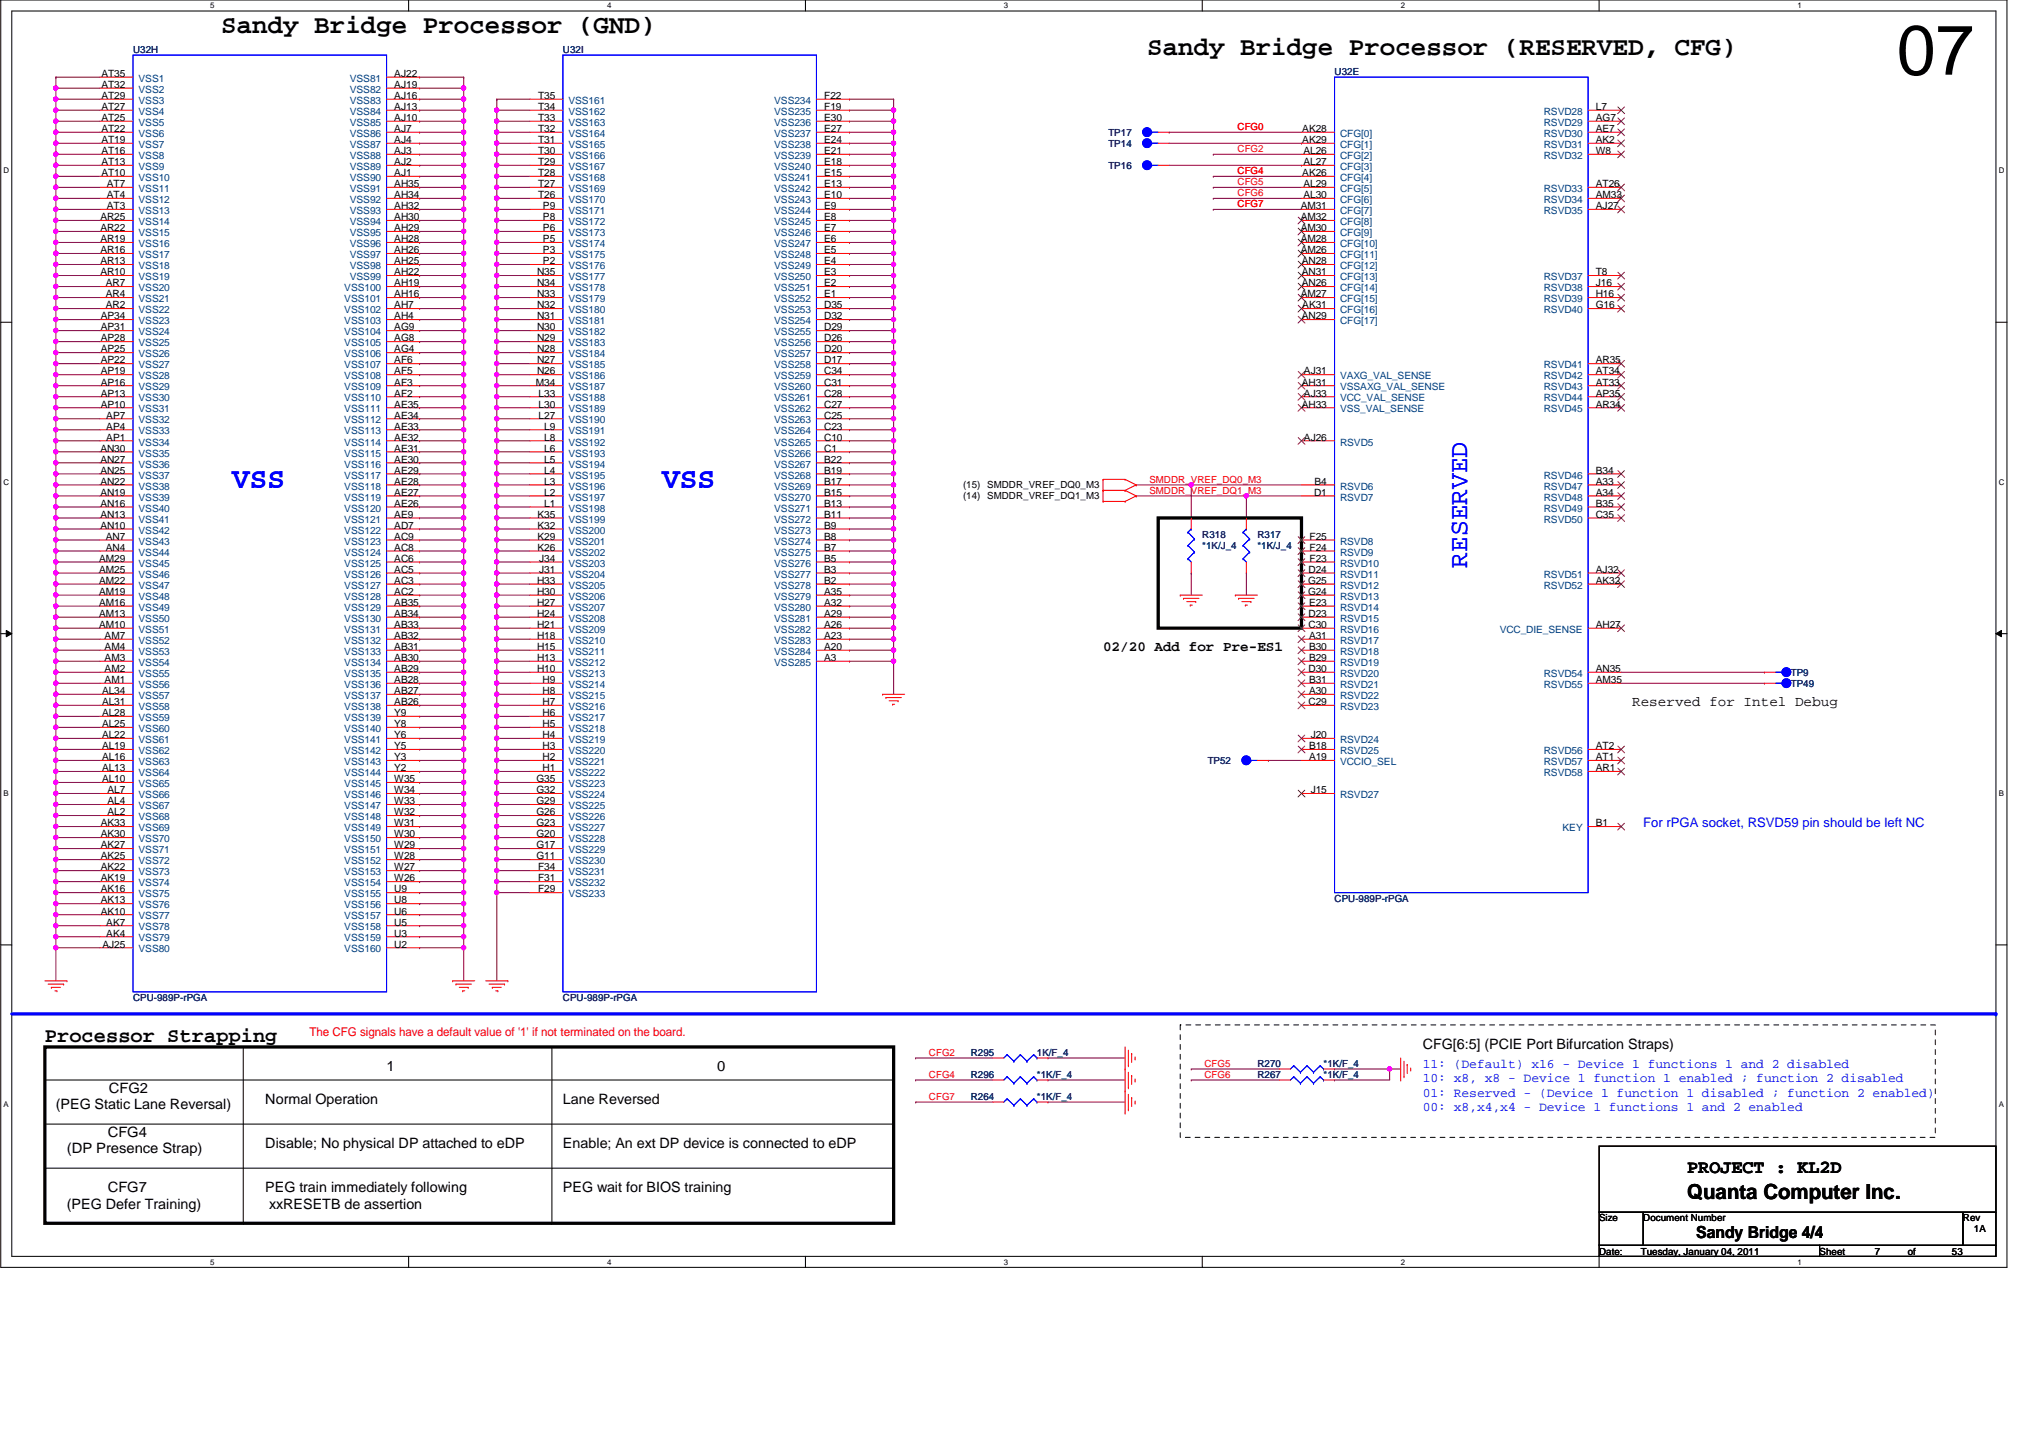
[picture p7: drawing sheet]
<svg xmlns="http://www.w3.org/2000/svg" width="420mm" height="297mm" viewBox="0 0 420 297" stroke-linecap="round" stroke-linejoin="round" font-family="sans-serif">
<defs><g id="words">
<text font-size="14.6" x="393.4" y="15.5">07</text>
<g font-size="6.1" fill="#00f">
<text x="48.2" y="101.2">VSS</text>
<text x="137.3" y="101.2">VSS</text>
</g>
<text font-size="5.5" fill="#00f" x="304.3" y="117.7" transform="rotate(-90 304.3 117.7)">RESERVED</text>
<g font-size="5.4">
<text x="45.9" y="6.8">Sandy Bridge Processor (GND)</text>
<text x="237.9" y="11.4">Sandy Bridge Processor (RESERVED, CFG)</text>
</g>
<g font-size="4.3">
<text x="9.3" y="216.2">Processor Strapping</text>
<text x="349.9" y="248.6">Quanta Computer Inc.</text>
</g>
<text font-size="3.9" x="349.9" y="243.3">PROJECT : KL2D</text>
<text font-size="3.4" x="351.7" y="256.7">Sandy Bridge 4/4</text>
<g font-size="3">
<text x="228.8" y="135">02/20 Add for Pre-ES1</text>
<text x="338.5" y="146.4">Reserved for Intel Debug</text>
<text x="295.1" y="217.6">CFG[6:5] (PCIE Port Bifurcation Straps)</text>
<text x="22.6" y="226.7">CFG2</text>
<text x="80.2" y="222.1">1</text>
<text x="148.7" y="222.1">0</text>
<text x="11.6" y="230.1">(PEG Static Lane Reversal)</text>
<text x="55" y="229">Normal Operation</text>
<text x="116.7" y="229">Lane Reversed</text>
<text x="13.9" y="239.3">(DP Presence Strap)</text>
<text x="22.3" y="235.8">CFG4</text>
<text x="55" y="238.1">Disable; No physical DP attached to eDP</text>
<text x="116.7" y="238.1">Enable; An ext DP device is connected to eDP</text>
<text x="13.9" y="250.7">(PEG Defer Training)</text>
<text x="22.3" y="247.3">CFG7</text>
<text x="55" y="247.3">PEG train immediately following</text>
<text x="55.8" y="250.7">xxRESETB de assertion</text>
<text x="116.7" y="247.3">PEG wait for BIOS training</text>
</g>
<g font-size="2.7" fill="#00f">
<text x="340.8" y="171.6">For rPGA socket, RSVD59 pin should be left NC</text>
<text x="295.1" y="221.6">11: (Default) x16 - Device 1 functions 1 and 2 disabled</text>
<text x="295.1" y="224.5">10: x8, x8 - Device 1 function 1 enabled ; function 2 disabled</text>
<text x="295.1" y="227.5">01: Reserved - (Device 1 function 1 disabled ; function 2 enabled)</text>
<text x="295.1" y="230.4">00: x8,x4,x4 - Device 1 functions 1 and 2 enabled</text>
</g>
<text font-size="2.5" fill="#f00" x="64.2" y="214.8">The CFG signals have a default value of '1' if not terminated on the board.</text>
<g font-size="2.1">
<text x="21" y="16">AT35</text>
<text x="81.8" y="16">AJ22</text>
<text x="21" y="18.2">AT32</text>
<text x="21" y="20.5">AT29</text>
<text x="21" y="22.8">AT27</text>
<text x="81.8" y="18.2">AJ19</text>
<text x="81.8" y="20.5">AJ16</text>
<text x="81.8" y="22.8">AJ13</text>
<text x="111.6" y="20.5">T35</text>
<text x="111.6" y="22.8">T34</text>
<text x="170.9" y="20.5">F22</text>
<text x="170.9" y="22.8">F19</text>
<text x="331" y="22.8">L7</text>
<text x="21" y="25.1">AT25</text>
<text x="21" y="27.4">AT22</text>
<text x="21" y="29.7">AT19</text>
<text x="81.8" y="25.1">AJ10</text>
<text x="81.8" y="27.4">AJ7</text>
<text x="81.8" y="29.7">AJ4</text>
<text x="111.6" y="25.1">T33</text>
<text x="111.6" y="27.4">T32</text>
<text x="111.6" y="29.7">T31</text>
<text x="170.9" y="25.1">E30</text>
<text x="170.9" y="27.4">E27</text>
<text x="170.9" y="29.7">E24</text>
<text x="270.1" y="27.4">AK28</text>
<text x="270.1" y="29.7">AK29</text>
<text x="331" y="27.4">AE7</text>
<text x="331" y="29.7">AK2</text>
<text x="331" y="25.1">AG7</text>
<text x="21" y="32">AT16</text>
<text x="21" y="34.2">AT13</text>
<text x="81.8" y="32">AJ3</text>
<text x="81.8" y="34.2">AJ2</text>
<text x="111.6" y="32">T30</text>
<text x="111.6" y="34.2">T29</text>
<text x="170.9" y="32">E21</text>
<text x="170.9" y="34.2">E18</text>
<text x="270.3" y="32">AL26</text>
<text x="270.3" y="34.2">AL27</text>
<text x="331" y="32">W8</text>
<text x="21" y="36.5">AT10</text>
<text x="22.2" y="38.8">AT7</text>
<text x="22.2" y="41.1">AT4</text>
<text x="81.8" y="36.5">AJ1</text>
<text x="81.8" y="38.8">AH35</text>
<text x="81.8" y="41.1">AH34</text>
<text x="111.6" y="36.5">T28</text>
<text x="111.6" y="38.8">T27</text>
<text x="111.6" y="41.1">T26</text>
<text x="170.9" y="36.5">E15</text>
<text x="170.9" y="38.8">E13</text>
<text x="170.9" y="41.1">E10</text>
<text x="270.1" y="36.5">AK26</text>
<text x="270.3" y="38.8">AL29</text>
<text x="270.3" y="41.1">AL30</text>
<text x="331" y="41.1">AM33</text>
<text x="331" y="38.8">AT26</text>
<text x="20.8" y="45.7">AR25</text>
<text x="20.8" y="48">AR22</text>
<text x="22.2" y="43.4">AT3</text>
<text x="81.8" y="43.4">AH32</text>
<text x="81.8" y="45.7">AH30</text>
<text x="81.8" y="48">AH29</text>
<text x="112.6" y="43.4">P9</text>
<text x="112.6" y="45.7">P8</text>
<text x="112.6" y="48">P6</text>
<text x="170.9" y="43.4">E9</text>
<text x="170.9" y="45.7">E8</text>
<text x="170.9" y="48">E7</text>
<text x="269.7" y="43.4">AM31</text>
<text x="269.7" y="45.7">AM32</text>
<text x="269.7" y="48">AM30</text>
<text x="331" y="43.4">AJ27</text>
<text x="20.8" y="50.2">AR19</text>
<text x="20.8" y="52.5">AR16</text>
<text x="81.8" y="50.2">AH28</text>
<text x="81.8" y="52.5">AH26</text>
<text x="112.6" y="50.2">P5</text>
<text x="112.6" y="52.5">P3</text>
<text x="170.9" y="50.2">E6</text>
<text x="170.9" y="52.5">E5</text>
<text x="269.7" y="50.2">AM28</text>
<text x="269.7" y="52.5">AM26</text>
<text x="20.8" y="54.8">AR13</text>
<text x="20.8" y="57.1">AR10</text>
<text x="22" y="59.4">AR7</text>
<text x="81.8" y="54.8">AH25</text>
<text x="81.8" y="57.1">AH22</text>
<text x="81.8" y="59.4">AH19</text>
<text x="111.4" y="57.1">N35</text>
<text x="111.4" y="59.4">N34</text>
<text x="112.6" y="54.8">P2</text>
<text x="170.9" y="54.8">E4</text>
<text x="170.9" y="57.1">E3</text>
<text x="170.9" y="59.4">E2</text>
<text x="270" y="54.8">AN28</text>
<text x="270" y="57.1">AN31</text>
<text x="270" y="59.4">AN26</text>
<text x="331" y="59.4">J16</text>
<text x="331" y="57.1">T8</text>
<text x="22" y="61.7">AR4</text>
<text x="22" y="64">AR2</text>
<text x="81.8" y="61.7">AH16</text>
<text x="81.8" y="64">AH7</text>
<text x="111.4" y="61.7">N33</text>
<text x="111.4" y="64">N32</text>
<text x="170.9" y="61.7">E1</text>
<text x="170.9" y="64">D35</text>
<text x="269.7" y="61.7">AM27</text>
<text x="270.1" y="64">AK31</text>
<text x="331" y="61.7">H16</text>
<text x="331" y="64">G16</text>
<text x="20.9" y="66.3">AP34</text>
<text x="20.9" y="68.5">AP31</text>
<text x="20.9" y="70.8">AP28</text>
<text x="81.8" y="66.3">AH4</text>
<text x="81.8" y="68.5">AG9</text>
<text x="81.8" y="70.8">AG8</text>
<text x="111.4" y="66.3">N31</text>
<text x="111.4" y="68.5">N30</text>
<text x="111.4" y="70.8">N29</text>
<text x="170.9" y="66.3">D32</text>
<text x="170.9" y="68.5">D29</text>
<text x="170.9" y="70.8">D26</text>
<text x="270" y="66.3">AN29</text>
<text x="20.9" y="73.1">AP25</text>
<text x="20.9" y="75.4">AP22</text>
<text x="20.9" y="77.7">AP19</text>
<text x="81.8" y="73.1">AG4</text>
<text x="81.8" y="75.4">AF6</text>
<text x="81.8" y="77.7">AF5</text>
<text x="111.4" y="73.1">N28</text>
<text x="111.4" y="75.4">N27</text>
<text x="111.4" y="77.7">N26</text>
<text x="170.9" y="73.1">D20</text>
<text x="170.9" y="75.4">D17</text>
<text x="170.9" y="77.7">C34</text>
<text x="270.4" y="77.7">AJ31</text>
<text x="331" y="77.7">AT34</text>
<text x="331" y="75.4">AR35</text>
<text x="20.9" y="80">AP16</text>
<text x="20.9" y="82.3">AP13</text>
<text x="81.8" y="80">AF3</text>
<text x="81.8" y="82.3">AF2</text>
<text x="111.1" y="80">M34</text>
<text x="111.7" y="82.3">L33</text>
<text x="170.9" y="80">C31</text>
<text x="170.9" y="82.3">C28</text>
<text x="270" y="80">AH31</text>
<text x="270.4" y="82.3">AJ33</text>
<text x="331" y="80">AT33</text>
<text x="331" y="82.3">AP35</text>
<text x="20.9" y="84.5">AP10</text>
<text x="22" y="86.8">AP7</text>
<text x="22" y="89.1">AP4</text>
<text x="81.8" y="84.5">AE35</text>
<text x="81.8" y="86.8">AE34</text>
<text x="81.8" y="89.1">AE33</text>
<text x="111.7" y="84.5">L30</text>
<text x="111.7" y="86.8">L27</text>
<text x="112.8" y="89.1">L9</text>
<text x="170.9" y="84.5">C27</text>
<text x="170.9" y="86.8">C25</text>
<text x="170.9" y="89.1">C23</text>
<text x="270" y="84.5">AH33</text>
<text x="331" y="84.5">AR34</text>
<text x="20.8" y="93.7">AN30</text>
<text x="20.8" y="96">AN27</text>
<text x="22" y="91.4">AP1</text>
<text x="81.8" y="91.4">AE32</text>
<text x="81.8" y="93.7">AE31</text>
<text x="81.8" y="96">AE30</text>
<text x="112.8" y="91.4">L8</text>
<text x="112.8" y="93.7">L6</text>
<text x="112.8" y="96">L5</text>
<text x="170.9" y="91.4">C10</text>
<text x="170.9" y="93.7">C1</text>
<text x="170.9" y="96">B22</text>
<text x="270.4" y="91.4">AJ26</text>
<text x="20.8" y="98.3">AN25</text>
<text x="20.8" y="100.5">AN22</text>
<text x="81.8" y="98.3">AE29</text>
<text x="81.8" y="100.5">AE28</text>
<text x="112.8" y="98.3">L4</text>
<text x="112.8" y="100.5">L3</text>
<text x="170.9" y="98.3">B19</text>
<text x="170.9" y="100.5">B17</text>
<text x="272.6" y="100.5">B4</text>
<text x="331" y="98.3">B34</text>
<text x="331" y="100.5">A33</text>
<text x="20.8" y="102.8">AN19</text>
<text x="20.8" y="105.1">AN16</text>
<text x="20.8" y="107.4">AN13</text>
<text x="81.8" y="102.8">AE27</text>
<text x="81.8" y="105.1">AE26</text>
<text x="81.8" y="107.4">AE9</text>
<text x="111.5" y="107.4">K35</text>
<text x="112.8" y="102.8">L2</text>
<text x="112.8" y="105.1">L1</text>
<text x="170.9" y="102.8">B15</text>
<text x="170.9" y="105.1">B13</text>
<text x="170.9" y="107.4">B11</text>
<text x="272.5" y="102.8">D1</text>
<text x="331" y="102.8">A34</text>
<text x="331" y="105.1">B35</text>
<text x="331" y="107.4">C35</text>
<text x="20.8" y="109.7">AN10</text>
<text x="22" y="112">AN7</text>
<text x="81.8" y="109.7">AD7</text>
<text x="81.8" y="112">AC9</text>
<text x="111.5" y="109.7">K32</text>
<text x="111.5" y="112">K29</text>
<text x="170.9" y="109.7">B9</text>
<text x="170.9" y="112">B8</text>
<text x="271.6" y="112">F25</text>
<text x="20.6" y="116.5">AM29</text>
<text x="20.6" y="118.8">AM25</text>
<text x="22" y="114.3">AN4</text>
<text x="81.8" y="114.3">AC8</text>
<text x="81.8" y="116.5">AC6</text>
<text x="81.8" y="118.8">AC5</text>
<text x="111.5" y="114.3">K26</text>
<text x="111.8" y="116.5">J34</text>
<text x="111.8" y="118.8">J31</text>
<text x="170.9" y="114.3">B7</text>
<text x="170.9" y="116.5">B5</text>
<text x="170.9" y="118.8">B3</text>
<text x="271.4" y="118.8">D24</text>
<text x="271.6" y="114.3">F24</text>
<text x="271.6" y="116.5">F23</text>
<text x="331" y="118.8">AJ32</text>
<text x="20.6" y="121.1">AM22</text>
<text x="20.6" y="123.4">AM19</text>
<text x="20.6" y="125.7">AM16</text>
<text x="81.8" y="121.1">AC3</text>
<text x="81.8" y="123.4">AC2</text>
<text x="81.8" y="125.7">AB35</text>
<text x="111.4" y="121.1">H33</text>
<text x="111.4" y="123.4">H30</text>
<text x="111.4" y="125.7">H27</text>
<text x="170.9" y="121.1">B2</text>
<text x="170.9" y="123.4">A35</text>
<text x="170.9" y="125.7">A32</text>
<text x="271.3" y="121.1">G25</text>
<text x="271.3" y="123.4">G24</text>
<text x="271.5" y="125.7">E23</text>
<text x="331" y="121.1">AK32</text>
<text x="20.6" y="128">AM13</text>
<text x="20.6" y="130.3">AM10</text>
<text x="81.8" y="128">AB34</text>
<text x="81.8" y="130.3">AB33</text>
<text x="111.4" y="128">H24</text>
<text x="111.4" y="130.3">H21</text>
<text x="170.9" y="128">A29</text>
<text x="170.9" y="130.3">A26</text>
<text x="271.4" y="130.3">C30</text>
<text x="271.4" y="128">D23</text>
<text x="331" y="130.3">AH27</text>
<text x="21.7" y="132.5">AM7</text>
<text x="21.7" y="134.8">AM4</text>
<text x="21.7" y="137.1">AM3</text>
<text x="81.8" y="132.5">AB32</text>
<text x="81.8" y="134.8">AB31</text>
<text x="81.8" y="137.1">AB30</text>
<text x="111.4" y="132.5">H18</text>
<text x="111.4" y="134.8">H15</text>
<text x="111.4" y="137.1">H13</text>
<text x="170.9" y="132.5">A23</text>
<text x="170.9" y="134.8">A20</text>
<text x="170.9" y="137.1">A3</text>
<text x="271.5" y="132.5">A31</text>
<text x="271.5" y="134.8">B30</text>
<text x="271.5" y="137.1">B29</text>
<text x="21.2" y="144">AL34</text>
<text x="21.7" y="139.4">AM2</text>
<text x="21.7" y="141.7">AM1</text>
<text x="81.8" y="139.4">AB29</text>
<text x="81.8" y="141.7">AB28</text>
<text x="81.8" y="144">AB27</text>
<text x="111.4" y="139.4">H10</text>
<text x="112.5" y="141.7">H9</text>
<text x="112.5" y="144">H8</text>
<text x="271.4" y="139.4">D30</text>
<text x="271.5" y="144">A30</text>
<text x="271.5" y="141.7">B31</text>
<text x="331" y="139.4">AN35</text>
<text x="331" y="141.7">AM35</text>
<text x="21.2" y="146.3">AL31</text>
<text x="21.2" y="148.5">AL28</text>
<text x="81.8" y="146.3">AB26</text>
<text x="81.8" y="148.5">Y9</text>
<text x="112.5" y="146.3">H7</text>
<text x="112.5" y="148.5">H6</text>
<text x="271.4" y="146.3">C29</text>
<text x="21.2" y="150.8">AL25</text>
<text x="21.2" y="153.1">AL22</text>
<text x="21.2" y="155.4">AL19</text>
<text x="81.8" y="150.8">Y8</text>
<text x="81.8" y="153.1">Y6</text>
<text x="81.8" y="155.4">Y5</text>
<text x="112.5" y="150.8">H5</text>
<text x="112.5" y="153.1">H4</text>
<text x="112.5" y="155.4">H3</text>
<text x="271.5" y="155.4">B18</text>
<text x="271.8" y="153.1">J20</text>
<text x="331" y="155.4">AT2</text>
<text x="21.2" y="157.7">AL16</text>
<text x="21.2" y="160">AL13</text>
<text x="81.8" y="157.7">Y3</text>
<text x="81.8" y="160">Y2</text>
<text x="112.5" y="157.7">H2</text>
<text x="112.5" y="160">H1</text>
<text x="271.5" y="157.7">A19</text>
<text x="331" y="157.7">AT1</text>
<text x="331" y="160">AR1</text>
<text x="21.2" y="162.3">AL10</text>
<text x="22.3" y="164.5">AL7</text>
<text x="22.3" y="166.8">AL4</text>
<text x="81.8" y="162.3">W35</text>
<text x="81.8" y="164.5">W34</text>
<text x="81.8" y="166.8">W33</text>
<text x="111.2" y="162.3">G35</text>
<text x="111.2" y="164.5">G32</text>
<text x="111.2" y="166.8">G29</text>
<text x="271.8" y="164.5">J15</text>
<text x="20.9" y="171.4">AK33</text>
<text x="20.9" y="173.7">AK30</text>
<text x="22.3" y="169.1">AL2</text>
<text x="81.8" y="169.1">W32</text>
<text x="81.8" y="171.4">W31</text>
<text x="81.8" y="173.7">W30</text>
<text x="111.2" y="169.1">G26</text>
<text x="111.2" y="171.4">G23</text>
<text x="111.2" y="173.7">G20</text>
<text x="331" y="171.4">B1</text>
<text x="20.9" y="176">AK27</text>
<text x="20.9" y="178.3">AK25</text>
<text x="81.8" y="176">W29</text>
<text x="81.8" y="178.3">W28</text>
<text x="111.2" y="176">G17</text>
<text x="111.2" y="178.3">G11</text>
<text x="20.9" y="180.6">AK22</text>
<text x="20.9" y="182.8">AK19</text>
<text x="20.9" y="185.1">AK16</text>
<text x="81.8" y="180.6">W27</text>
<text x="81.8" y="182.8">W26</text>
<text x="81.8" y="185.1">U9</text>
<text x="111.6" y="180.6">F34</text>
<text x="111.6" y="182.8">F31</text>
<text x="111.6" y="185.1">F29</text>
<text x="20.9" y="187.4">AK13</text>
<text x="20.9" y="189.7">AK10</text>
<text x="22" y="192">AK7</text>
<text x="81.8" y="187.4">U8</text>
<text x="81.8" y="189.7">U6</text>
<text x="81.8" y="192">U5</text>
<text x="21.2" y="196.6">AJ25</text>
<text x="22" y="194.3">AK4</text>
<text x="81.8" y="194.3">U3</text>
<text x="81.8" y="196.6">U2</text>
</g>
<g font-size="2.1" fill="#004080">
<text x="28.7" y="17">VSS1</text>
<text x="72.5" y="17">VSS81</text>
<text x="28.7" y="19.3">VSS2</text>
<text x="28.7" y="21.5">VSS3</text>
<text x="28.7" y="23.8">VSS4</text>
<text x="72.5" y="19.3">VSS82</text>
<text x="72.5" y="21.5">VSS83</text>
<text x="72.5" y="23.8">VSS84</text>
<text x="117.9" y="21.5">VSS161</text>
<text x="117.9" y="23.8">VSS162</text>
<text x="160.6" y="21.5">VSS234</text>
<text x="160.6" y="23.8">VSS235</text>
<text x="320.2" y="23.8">RSVD28</text>
<text x="28.7" y="26.1">VSS5</text>
<text x="28.7" y="28.4">VSS6</text>
<text x="72.5" y="26.1">VSS85</text>
<text x="72.5" y="28.4">VSS86</text>
<text x="117.9" y="26.1">VSS163</text>
<text x="117.9" y="28.4">VSS164</text>
<text x="160.6" y="26.1">VSS236</text>
<text x="160.6" y="28.4">VSS237</text>
<text x="277.9" y="28.4">CFG[0]</text>
<text x="320.2" y="28.4">RSVD30</text>
<text x="320.2" y="26.1">RSVD29</text>
<text x="28.7" y="30.7">VSS7</text>
<text x="28.7" y="33">VSS8</text>
<text x="28.7" y="35.3">VSS9</text>
<text x="72.5" y="30.7">VSS87</text>
<text x="72.5" y="33">VSS88</text>
<text x="72.5" y="35.3">VSS89</text>
<text x="117.9" y="30.7">VSS165</text>
<text x="117.9" y="33">VSS166</text>
<text x="117.9" y="35.3">VSS167</text>
<text x="160.6" y="30.7">VSS238</text>
<text x="160.6" y="33">VSS239</text>
<text x="160.6" y="35.3">VSS240</text>
<text x="277.9" y="30.7">CFG[1]</text>
<text x="277.9" y="33">CFG[2]</text>
<text x="277.9" y="35.3">CFG[3]</text>
<text x="320.2" y="30.7">RSVD31</text>
<text x="320.2" y="33">RSVD32</text>
<text x="28.7" y="37.5">VSS10</text>
<text x="28.7" y="39.8">VSS11</text>
<text x="72.5" y="37.5">VSS90</text>
<text x="72.5" y="39.8">VSS91</text>
<text x="117.9" y="37.5">VSS168</text>
<text x="117.9" y="39.8">VSS169</text>
<text x="160.6" y="37.5">VSS241</text>
<text x="160.6" y="39.8">VSS242</text>
<text x="277.9" y="37.5">CFG[4]</text>
<text x="277.9" y="39.8">CFG[5]</text>
<text x="320.2" y="39.8">RSVD33</text>
<text x="28.7" y="42.1">VSS12</text>
<text x="28.7" y="44.4">VSS13</text>
<text x="28.7" y="46.7">VSS14</text>
<text x="72.5" y="42.1">VSS92</text>
<text x="72.5" y="44.4">VSS93</text>
<text x="72.5" y="46.7">VSS94</text>
<text x="117.9" y="42.1">VSS170</text>
<text x="117.9" y="44.4">VSS171</text>
<text x="117.9" y="46.7">VSS172</text>
<text x="160.6" y="42.1">VSS243</text>
<text x="160.6" y="44.4">VSS244</text>
<text x="160.6" y="46.7">VSS245</text>
<text x="277.9" y="42.1">CFG[6]</text>
<text x="277.9" y="44.4">CFG[7]</text>
<text x="277.9" y="46.7">CFG[8]</text>
<text x="320.2" y="42.1">RSVD34</text>
<text x="320.2" y="44.4">RSVD35</text>
<text x="28.7" y="49">VSS15</text>
<text x="28.7" y="51.3">VSS16</text>
<text x="28.7" y="53.6">VSS17</text>
<text x="72.5" y="49">VSS95</text>
<text x="72.5" y="51.3">VSS96</text>
<text x="72.5" y="53.6">VSS97</text>
<text x="117.9" y="49">VSS173</text>
<text x="117.9" y="51.3">VSS174</text>
<text x="117.9" y="53.6">VSS175</text>
<text x="160.6" y="49">VSS246</text>
<text x="160.6" y="51.3">VSS247</text>
<text x="160.6" y="53.6">VSS248</text>
<text x="277.9" y="49">CFG[9]</text>
<text x="277.9" y="51.3">CFG[10]</text>
<text x="277.9" y="53.6">CFG[11]</text>
<text x="28.7" y="55.8">VSS18</text>
<text x="28.7" y="58.1">VSS19</text>
<text x="72.5" y="55.8">VSS98</text>
<text x="72.5" y="58.1">VSS99</text>
<text x="117.9" y="55.8">VSS176</text>
<text x="117.9" y="58.1">VSS177</text>
<text x="160.6" y="55.8">VSS249</text>
<text x="160.6" y="58.1">VSS250</text>
<text x="277.9" y="55.8">CFG[12]</text>
<text x="277.9" y="58.1">CFG[13]</text>
<text x="320.2" y="58.1">RSVD37</text>
<text x="28.7" y="60.4">VSS20</text>
<text x="28.7" y="62.7">VSS21</text>
<text x="28.7" y="65">VSS22</text>
<text x="71.4" y="60.4">VSS100</text>
<text x="71.4" y="62.7">VSS101</text>
<text x="71.4" y="65">VSS102</text>
<text x="117.9" y="60.4">VSS178</text>
<text x="117.9" y="62.7">VSS179</text>
<text x="117.9" y="65">VSS180</text>
<text x="160.6" y="60.4">VSS251</text>
<text x="160.6" y="62.7">VSS252</text>
<text x="160.6" y="65">VSS253</text>
<text x="277.9" y="60.4">CFG[14]</text>
<text x="277.9" y="62.7">CFG[15]</text>
<text x="277.9" y="65">CFG[16]</text>
<text x="320.2" y="60.4">RSVD38</text>
<text x="320.2" y="62.7">RSVD39</text>
<text x="320.2" y="65">RSVD40</text>
<text x="28.7" y="67.3">VSS23</text>
<text x="28.7" y="69.6">VSS24</text>
<text x="28.7" y="71.8">VSS25</text>
<text x="71.4" y="67.3">VSS103</text>
<text x="71.4" y="69.6">VSS104</text>
<text x="71.4" y="71.8">VSS105</text>
<text x="117.9" y="67.3">VSS181</text>
<text x="117.9" y="69.6">VSS182</text>
<text x="117.9" y="71.8">VSS183</text>
<text x="160.6" y="67.3">VSS254</text>
<text x="160.6" y="69.6">VSS255</text>
<text x="160.6" y="71.8">VSS256</text>
<text x="277.9" y="67.3">CFG[17]</text>
<text x="28.7" y="74.1">VSS26</text>
<text x="28.7" y="76.4">VSS27</text>
<text x="71.4" y="74.1">VSS106</text>
<text x="71.4" y="76.4">VSS107</text>
<text x="117.9" y="74.1">VSS184</text>
<text x="117.9" y="76.4">VSS185</text>
<text x="160.6" y="74.1">VSS257</text>
<text x="160.6" y="76.4">VSS258</text>
<text x="320.2" y="76.4">RSVD41</text>
<text x="28.7" y="78.7">VSS28</text>
<text x="28.7" y="81">VSS29</text>
<text x="28.7" y="83.3">VSS30</text>
<text x="71.4" y="78.7">VSS108</text>
<text x="71.4" y="81">VSS109</text>
<text x="71.4" y="83.3">VSS110</text>
<text x="117.9" y="78.7">VSS186</text>
<text x="117.9" y="81">VSS187</text>
<text x="117.9" y="83.3">VSS188</text>
<text x="160.6" y="78.7">VSS259</text>
<text x="160.6" y="81">VSS260</text>
<text x="160.6" y="83.3">VSS261</text>
<text x="277.9" y="78.7">VAXG_VAL_SENSE</text>
<text x="277.9" y="81">VSSAXG_VAL_SENSE</text>
<text x="277.9" y="83.3">VCC_VAL_SENSE</text>
<text x="320.2" y="78.7">RSVD42</text>
<text x="320.2" y="81">RSVD43</text>
<text x="320.2" y="83.3">RSVD44</text>
<text x="28.7" y="85.6">VSS31</text>
<text x="28.7" y="87.8">VSS32</text>
<text x="71.4" y="85.6">VSS111</text>
<text x="71.4" y="87.8">VSS112</text>
<text x="117.9" y="85.6">VSS189</text>
<text x="117.9" y="87.8">VSS190</text>
<text x="160.6" y="85.6">VSS262</text>
<text x="160.6" y="87.8">VSS263</text>
<text x="277.9" y="85.6">VSS_VAL_SENSE</text>
<text x="320.2" y="85.6">RSVD45</text>
<text x="28.7" y="90.1">VSS33</text>
<text x="28.7" y="92.4">VSS34</text>
<text x="28.7" y="94.7">VSS35</text>
<text x="71.4" y="90.1">VSS113</text>
<text x="71.4" y="92.4">VSS114</text>
<text x="71.4" y="94.7">VSS115</text>
<text x="117.9" y="90.1">VSS191</text>
<text x="117.9" y="92.4">VSS192</text>
<text x="117.9" y="94.7">VSS193</text>
<text x="160.6" y="90.1">VSS264</text>
<text x="160.6" y="92.4">VSS265</text>
<text x="160.6" y="94.7">VSS266</text>
<text x="277.9" y="92.4">RSVD5</text>
<text x="28.7" y="97">VSS36</text>
<text x="28.7" y="99.3">VSS37</text>
<text x="28.7" y="101.6">VSS38</text>
<text x="71.4" y="97">VSS116</text>
<text x="71.4" y="99.3">VSS117</text>
<text x="71.4" y="101.6">VSS118</text>
<text x="117.9" y="97">VSS194</text>
<text x="117.9" y="99.3">VSS195</text>
<text x="117.9" y="101.6">VSS196</text>
<text x="160.6" y="97">VSS267</text>
<text x="160.6" y="99.3">VSS268</text>
<text x="160.6" y="101.6">VSS269</text>
<text x="277.9" y="101.6">RSVD6</text>
<text x="320.2" y="99.3">RSVD46</text>
<text x="320.2" y="101.6">RSVD47</text>
<text x="28.7" y="103.8">VSS39</text>
<text x="28.7" y="106.1">VSS40</text>
<text x="71.4" y="103.8">VSS119</text>
<text x="71.4" y="106.1">VSS120</text>
<text x="117.9" y="103.8">VSS197</text>
<text x="117.9" y="106.1">VSS198</text>
<text x="160.6" y="103.8">VSS270</text>
<text x="160.6" y="106.1">VSS271</text>
<text x="277.9" y="103.8">RSVD7</text>
<text x="320.2" y="103.8">RSVD48</text>
<text x="320.2" y="106.1">RSVD49</text>
<text x="28.7" y="108.4">VSS41</text>
<text x="28.7" y="110.7">VSS42</text>
<text x="28.7" y="113">VSS43</text>
<text x="71.4" y="108.4">VSS121</text>
<text x="71.4" y="110.7">VSS122</text>
<text x="71.4" y="113">VSS123</text>
<text x="117.9" y="108.4">VSS199</text>
<text x="117.9" y="110.7">VSS200</text>
<text x="117.9" y="113">VSS201</text>
<text x="160.6" y="108.4">VSS272</text>
<text x="160.6" y="110.7">VSS273</text>
<text x="160.6" y="113">VSS274</text>
<text x="277.9" y="113">RSVD8</text>
<text x="320.2" y="108.4">RSVD50</text>
<text x="28.7" y="115.3">VSS44</text>
<text x="28.7" y="117.6">VSS45</text>
<text x="28.7" y="119.8">VSS46</text>
<text x="71.4" y="115.3">VSS124</text>
<text x="71.4" y="117.6">VSS125</text>
<text x="71.4" y="119.8">VSS126</text>
<text x="117.9" y="115.3">VSS202</text>
<text x="117.9" y="117.6">VSS203</text>
<text x="117.9" y="119.8">VSS204</text>
<text x="160.6" y="115.3">VSS275</text>
<text x="160.6" y="117.6">VSS276</text>
<text x="160.6" y="119.8">VSS277</text>
<text x="277.9" y="115.3">RSVD9</text>
<text x="277.9" y="119.8">RSVD11</text>
<text x="277.9" y="117.6">RSVD10</text>
<text x="320.2" y="119.8">RSVD51</text>
<text x="28.7" y="122.1">VSS47</text>
<text x="28.7" y="124.4">VSS48</text>
<text x="71.4" y="122.1">VSS127</text>
<text x="71.4" y="124.4">VSS128</text>
<text x="117.9" y="122.1">VSS205</text>
<text x="117.9" y="124.4">VSS206</text>
<text x="160.6" y="122.1">VSS278</text>
<text x="160.6" y="124.4">VSS279</text>
<text x="277.9" y="122.1">RSVD12</text>
<text x="277.9" y="124.4">RSVD13</text>
<text x="320.2" y="122.1">RSVD52</text>
<text x="28.7" y="126.7">VSS49</text>
<text x="28.7" y="129">VSS50</text>
<text x="28.7" y="131.3">VSS51</text>
<text x="71.4" y="126.7">VSS129</text>
<text x="71.4" y="129">VSS130</text>
<text x="71.4" y="131.3">VSS131</text>
<text x="117.9" y="126.7">VSS207</text>
<text x="117.9" y="129">VSS208</text>
<text x="117.9" y="131.3">VSS209</text>
<text x="160.6" y="126.7">VSS280</text>
<text x="160.6" y="129">VSS281</text>
<text x="160.6" y="131.3">VSS282</text>
<text x="277.9" y="131.3">RSVD16</text>
<text x="277.9" y="129">RSVD15</text>
<text x="277.9" y="126.7">RSVD14</text>
<text x="311" y="131.3">VCC_DIE_SENSE</text>
<text x="28.7" y="133.6">VSS52</text>
<text x="28.7" y="135.8">VSS53</text>
<text x="71.4" y="133.6">VSS132</text>
<text x="71.4" y="135.8">VSS133</text>
<text x="117.9" y="133.6">VSS210</text>
<text x="117.9" y="135.8">VSS211</text>
<text x="160.6" y="133.6">VSS283</text>
<text x="160.6" y="135.8">VSS284</text>
<text x="277.9" y="133.6">RSVD17</text>
<text x="277.9" y="135.8">RSVD18</text>
<text x="28.7" y="138.1">VSS54</text>
<text x="28.7" y="140.4">VSS55</text>
<text x="28.7" y="142.7">VSS56</text>
<text x="71.4" y="138.1">VSS134</text>
<text x="71.4" y="140.4">VSS135</text>
<text x="71.4" y="142.7">VSS136</text>
<text x="117.9" y="138.1">VSS212</text>
<text x="117.9" y="140.4">VSS213</text>
<text x="117.9" y="142.7">VSS214</text>
<text x="160.6" y="138.1">VSS285</text>
<text x="277.9" y="140.4">RSVD20</text>
<text x="277.9" y="138.1">RSVD19</text>
<text x="277.9" y="142.7">RSVD21</text>
<text x="320.2" y="140.4">RSVD54</text>
<text x="320.2" y="142.7">RSVD55</text>
<text x="28.7" y="145">VSS57</text>
<text x="28.7" y="147.3">VSS58</text>
<text x="28.7" y="149.6">VSS59</text>
<text x="71.4" y="145">VSS137</text>
<text x="71.4" y="147.3">VSS138</text>
<text x="71.4" y="149.6">VSS139</text>
<text x="117.9" y="145">VSS215</text>
<text x="117.9" y="147.3">VSS216</text>
<text x="117.9" y="149.6">VSS217</text>
<text x="277.9" y="145">RSVD22</text>
<text x="277.9" y="147.3">RSVD23</text>
<text x="28.7" y="151.8">VSS60</text>
<text x="28.7" y="154.1">VSS61</text>
<text x="71.4" y="151.8">VSS140</text>
<text x="71.4" y="154.1">VSS141</text>
<text x="117.9" y="151.8">VSS218</text>
<text x="117.9" y="154.1">VSS219</text>
<text x="277.9" y="154.1">RSVD24</text>
<text x="28.7" y="156.4">VSS62</text>
<text x="28.7" y="158.7">VSS63</text>
<text x="28.7" y="161">VSS64</text>
<text x="71.4" y="156.4">VSS142</text>
<text x="71.4" y="158.7">VSS143</text>
<text x="71.4" y="161">VSS144</text>
<text x="117.9" y="156.4">VSS220</text>
<text x="117.9" y="158.7">VSS221</text>
<text x="117.9" y="161">VSS222</text>
<text x="277.9" y="156.4">RSVD25</text>
<text x="277.9" y="158.7">VCCIO_SEL</text>
<text x="320.2" y="156.4">RSVD56</text>
<text x="320.2" y="158.7">RSVD57</text>
<text x="320.2" y="161">RSVD58</text>
<text x="28.7" y="163.3">VSS65</text>
<text x="28.7" y="165.6">VSS66</text>
<text x="28.7" y="167.9">VSS67</text>
<text x="71.4" y="163.3">VSS145</text>
<text x="71.4" y="165.6">VSS146</text>
<text x="71.4" y="167.9">VSS147</text>
<text x="117.9" y="163.3">VSS223</text>
<text x="117.9" y="165.6">VSS224</text>
<text x="117.9" y="167.9">VSS225</text>
<text x="277.9" y="165.6">RSVD27</text>
<text x="28.7" y="170.1">VSS68</text>
<text x="28.7" y="172.4">VSS69</text>
<text x="71.4" y="170.1">VSS148</text>
<text x="71.4" y="172.4">VSS149</text>
<text x="117.9" y="170.1">VSS226</text>
<text x="117.9" y="172.4">VSS227</text>
<text x="324.1" y="172.4">KEY</text>
<text x="28.7" y="174.7">VSS70</text>
<text x="28.7" y="177">VSS71</text>
<text x="28.7" y="179.3">VSS72</text>
<text x="71.4" y="174.7">VSS150</text>
<text x="71.4" y="177">VSS151</text>
<text x="71.4" y="179.3">VSS152</text>
<text x="117.9" y="174.7">VSS228</text>
<text x="117.9" y="177">VSS229</text>
<text x="117.9" y="179.3">VSS230</text>
<text x="28.7" y="181.6">VSS73</text>
<text x="28.7" y="183.9">VSS74</text>
<text x="71.4" y="181.6">VSS153</text>
<text x="71.4" y="183.9">VSS154</text>
<text x="117.9" y="181.6">VSS231</text>
<text x="117.9" y="183.9">VSS232</text>
<text x="28.7" y="186.1">VSS75</text>
<text x="28.7" y="188.4">VSS76</text>
<text x="28.7" y="190.7">VSS77</text>
<text x="71.4" y="186.1">VSS155</text>
<text x="71.4" y="188.4">VSS156</text>
<text x="71.4" y="190.7">VSS157</text>
<text x="117.9" y="186.1">VSS233</text>
<text x="28.7" y="193">VSS78</text>
<text x="28.7" y="195.3">VSS79</text>
<text x="28.7" y="197.6">VSS80</text>
<text x="71.4" y="193">VSS158</text>
<text x="71.4" y="195.3">VSS159</text>
<text x="71.4" y="197.6">VSS160</text>
</g>
<g font-size="2" fill="#000080">
<text x="27.6" y="11">U32H</text>
<text x="116.7" y="11">U32I</text>
<text x="276.8" y="15.6">U32E</text>
<text x="229.9" y="28.2">TP17</text>
<text x="229.9" y="30.5">TP14</text>
<text x="229.9" y="35.1">TP16</text>
<text x="249.3" y="111.6">R318</text>
<text x="249.3" y="113.9">*1K/J_4</text>
<text x="260.8" y="111.6">R317</text>
<text x="260.8" y="113.9">*1K/J_4</text>
<text x="371.4" y="142.5">TP49</text>
<text x="371.4" y="140.2">TP9</text>
<text x="250.5" y="158.5">TP52</text>
<text x="276.8" y="187.1">CPU-989P-rPGA</text>
<text x="27.6" y="207.6">CPU-989P-rPGA</text>
<text x="116.7" y="207.6">CPU-989P-rPGA</text>
<text x="201.3" y="219.1">R295</text>
<text x="215" y="219.1">1K/F_4</text>
<text x="260.8" y="221.4">R270</text>
<text x="274.5" y="221.4">*1K/F_4</text>
<text x="201.3" y="223.6">R296</text>
<text x="215" y="223.6">*1K/F_4</text>
<text x="260.8" y="223.6">R267</text>
<text x="274.5" y="223.6">*1K/F_4</text>
<text x="201.3" y="228.2">R264</text>
<text x="215" y="228.2">*1K/F_4</text>
</g>
<g font-size="2" fill="#f00">
<text x="256.7" y="27">CFG0</text>
<text x="256.7" y="31.5">CFG2</text>
<text x="256.7" y="36.1">CFG4</text>
<text x="256.7" y="38.4">CFG5</text>
<text x="256.7" y="40.7">CFG6</text>
<text x="256.7" y="43">CFG7</text>
<text x="238.4" y="100.1">SMDDR_VREF_DQ0_M3</text>
<text x="238.4" y="102.4">SMDDR_VREF_DQ1_M3</text>
<text x="192.6" y="219">CFG2</text>
<text x="249.8" y="221.3">CFG5</text>
<text x="192.6" y="223.6">CFG4</text>
<text x="249.8" y="223.6">CFG6</text>
<text x="192.6" y="228.1">CFG7</text>
</g>
<g font-size="2">
<text x="199.7" y="101.1">(15) SMDDR_VREF_DQ0_M3</text>
<text x="199.7" y="103.4">(14) SMDDR_VREF_DQ1_M3</text>
<text x="331.6" y="253.4">Size</text>
<text x="340.8" y="253.4">Document Number</text>
<text x="407.1" y="253.4">Rev</text>
<text x="409.4" y="255.7">1A</text>
<text x="331.6" y="260.2">Date:</text>
<text x="340.3" y="260.2">Tuesday, January 04, 2011</text>
<text x="377.3" y="260.2">Sheet</text>
<text x="388.8" y="260.2">7</text>
<text x="395.6" y="260.2">of</text>
<text x="404.8" y="260.2">53</text>
</g>
<g font-size="1.6">
<text x="43.6" y="1.7">5</text>
<text x="125.9" y="1.7">4</text>
<text x="208.2" y="1.7">3</text>
<text x="290.5" y="1.7">2</text>
<text x="372.8" y="1.7">1</text>
<text x=".8" y="36">D</text>
<text x="414.5" y="36">D</text>
<text x=".8" y="100.5">C</text>
<text x="414.5" y="100.5">C</text>
<text x=".8" y="165.1">B</text>
<text x="414.5" y="165.1">B</text>
<text x=".8" y="229.7">A</text>
<text x="414.5" y="229.7">A</text>
<text x="43.6" y="262.3">5</text>
<text x="125.9" y="262.3">4</text>
<text x="208.2" y="262.3">3</text>
<text x="290.5" y="262.3">2</text>
<text x="372.8" y="262.3">1</text>
</g>
</g></defs>
<path d="M.2 0h416v262.9h-416zM2.4 2.3h411.5v258.3h-411.5z" fill="none" stroke="#000" stroke-width=".21"/>
<g fill="#fff">
<path d="M43.6 .3h.9v1.8h-.9z"/>
<path d="M43.6 260.9h.9v1.8h-.9z"/>
</g>
<path d="M84.7 0v2.3M84.7 260.6v2.3" fill="none" stroke="#000" stroke-width=".21"/>
<g fill="#fff">
<path d="M125.9 .3h.9v1.8h-.9z"/>
<path d="M125.9 260.9h.9v1.8h-.9z"/>
</g>
<path d="M167 0v2.3M167 260.6v2.3" fill="none" stroke="#000" stroke-width=".21"/>
<g fill="#fff">
<path d="M208.2 .3h.9v1.8h-.9z"/>
<path d="M208.2 260.9h.9v1.8h-.9z"/>
</g>
<path d="M249.3 0v2.3M249.3 260.6v2.3" fill="none" stroke="#000" stroke-width=".21"/>
<g fill="#fff">
<path d="M290.5 .3h.9v1.8h-.9z"/>
<path d="M290.5 260.9h.9v1.8h-.9z"/>
</g>
<path d="M331.6 0v2.3M331.6 260.6v2.3" fill="none" stroke="#000" stroke-width=".21"/>
<g fill="#fff">
<path d="M372.8 .3h.9v1.8h-.9z"/>
<path d="M372.8 260.9h.9v1.8h-.9z"/>
<path d="M.8 34.5h1.1v1.9h-1.1z"/>
<path d="M414.5 34.5h1.2v1.9h-1.2z"/>
<path d="M.8 99.1h1.1v1.8h-1.1z"/>
<path d="M414.5 99.1h1.2v1.8h-1.2z"/>
</g>
<path d="M.2 66.8h2.2M413.9 66.8h2.3" fill="none" stroke="#000" stroke-width=".21"/>
<g fill="#fff">
<path d="M.8 163.7h1v1.8h-1z"/>
<path d="M414.5 163.7h1.1v1.8h-1.1z"/>
</g>
<path d="M.2 131.4h2.2M1.3 130.8l1.1 .6-1.1 .7zM413.9 131.4l1.2-.6v1.3zM413.9 131.4h2.3" fill="none" stroke="#000" stroke-width=".21"/>
<path d="M1.3 130.8l1.1 .6-1.1 .7zM413.9 131.4l1.2-.6v1.3z" fill="#000"/>
<g fill="#fff">
<path d="M.8 228.3h1v1.8h-1z"/>
<path d="M414.5 228.3h1.1v1.8h-1.1z"/>
</g>
<path d="M.2 196h2.2M413.9 196h2.3" fill="none" stroke="#000" stroke-width=".21"/>
<path d="M11.6 130.3h.1M11.6 130.3h9.1" fill="none" stroke="#800040" stroke-width=".21"/>
<circle cx="11.6" cy="130.3" r=".45" fill="#f0f"/>
<circle cx="11.6" cy="130.3" r=".45" fill="none" stroke="#f0f" stroke-width=".21"/>
<path d="M11.6 128h.1M11.6 128v2.3" fill="none" stroke="#800040" stroke-width=".21"/>
<circle cx="11.6" cy="128" r=".45" fill="#f0f"/>
<circle cx="11.6" cy="128" r=".45" fill="none" stroke="#f0f" stroke-width=".21"/>
<path d="M11.6 194.3h.1M11.6 194.3v2.3" fill="none" stroke="#800040" stroke-width=".21"/>
<circle cx="11.6" cy="194.3" r=".45" fill="#f0f"/>
<circle cx="11.6" cy="194.3" r=".45" fill="none" stroke="#f0f" stroke-width=".21"/>
<g fill="none" stroke="#800040" stroke-width=".21">
<path d="M11.6 171.4h.1M11.6 169.2h.1M11.6 178.3h.1M11.6 176h.1M11.6 173.7h.1M11.6 171.4h9.1M11.6 169.2h9.1M11.6 178.3h9.1M11.6 176h9.1M11.6 173.7h9.1M11.6 169.2v2.2M11.6 192h.1"/>
<path d="M11.6 189.7h.1M11.6 185.2h.1M11.6 182.9h.1M11.6 180.6h.1M11.6 194.3h.1M11.6 187.5h.1M11.6 192h9.1M11.6 189.7h9.1M11.6 185.2h9.1M11.6 182.9h9.1M11.6 180.6h9.1M11.6 194.3h9.1"/>
<path d="M11.6 187.5v2.2M11.6 187.5h9.1"/>
</g>
<circle cx="11.6" cy="169.1" r=".45" fill="#f0f"/>
<circle cx="11.6" cy="169.1" r=".45" fill="none" stroke="#f0f" stroke-width=".21"/>
<path d="M11.6 189.7h.1M11.6 189.7v2.3" fill="none" stroke="#800040" stroke-width=".21"/>
<circle cx="11.6" cy="189.7" r=".45" fill="#f0f"/>
<circle cx="11.6" cy="189.7" r=".45" fill="none" stroke="#f0f" stroke-width=".21"/>
<path d="M11.6 180.6h.1M11.6 180.6v2.3" fill="none" stroke="#800040" stroke-width=".21"/>
<circle cx="11.6" cy="182.9" r=".45" fill="#f0f"/>
<circle cx="11.6" cy="182.9" r=".45" fill="none" stroke="#f0f" stroke-width=".21"/>
<path d="M11.6 185.2h.1M11.6 185.2v2.3" fill="none" stroke="#800040" stroke-width=".21"/>
<circle cx="11.6" cy="187.4" r=".45" fill="#f0f"/>
<circle cx="11.6" cy="187.4" r=".45" fill="none" stroke="#f0f" stroke-width=".21"/>
<circle cx="11.6" cy="185.1" r=".45" fill="#f0f"/>
<circle cx="11.6" cy="185.1" r=".45" fill="none" stroke="#f0f" stroke-width=".21"/>
<path d="M11.6 166.9h.1M11.6 166.9v2.3" fill="none" stroke="#800040" stroke-width=".21"/>
<circle cx="11.6" cy="166.9" r=".45" fill="#f0f"/>
<circle cx="11.6" cy="166.9" r=".45" fill="none" stroke="#f0f" stroke-width=".21"/>
<path d="M11.6 173.7h.1M11.6 173.7v2.3" fill="none" stroke="#800040" stroke-width=".21"/>
<circle cx="11.6" cy="173.7" r=".45" fill="#f0f"/>
<circle cx="11.6" cy="173.7" r=".45" fill="none" stroke="#f0f" stroke-width=".21"/>
<path d="M11.6 178.3h.1M11.6 178.3v2.3" fill="none" stroke="#800040" stroke-width=".21"/>
<circle cx="11.6" cy="180.6" r=".45" fill="#f0f"/>
<circle cx="11.6" cy="180.6" r=".45" fill="none" stroke="#f0f" stroke-width=".21"/>
<circle cx="11.6" cy="178.3" r=".45" fill="#f0f"/>
<circle cx="11.6" cy="178.3" r=".45" fill="none" stroke="#f0f" stroke-width=".21"/>
<path d="M11.6 192h.1M11.6 192v2.3" fill="none" stroke="#800040" stroke-width=".21"/>
<circle cx="11.6" cy="192" r=".45" fill="#f0f"/>
<circle cx="11.6" cy="192" r=".45" fill="none" stroke="#f0f" stroke-width=".21"/>
<path d="M11.6 171.4h.1M11.6 171.4v2.3M11.6 182.9h.1M11.6 182.9v2.3" fill="none" stroke="#800040" stroke-width=".21"/>
<circle cx="11.6" cy="171.4" r=".45" fill="#f0f"/>
<circle cx="11.6" cy="171.4" r=".45" fill="none" stroke="#f0f" stroke-width=".21"/>
<path d="M11.6 176h.1M11.6 176v2.3" fill="none" stroke="#800040" stroke-width=".21"/>
<circle cx="11.6" cy="176" r=".45" fill="#f0f"/>
<circle cx="11.6" cy="176" r=".45" fill="none" stroke="#f0f" stroke-width=".21"/>
<path d="M11.6 32h.1M11.6 34.3h.1M11.6 36.6h.1M11.6 38.9h.1M11.6 32h9.1M11.6 34.3h9.1M11.6 36.6h9.1M11.6 38.9h9.1M11.6 41.1h.1M11.6 41.1h9.1" fill="none" stroke="#800040" stroke-width=".21"/>
<circle cx="11.6" cy="41.1" r=".45" fill="#f0f"/>
<circle cx="11.6" cy="41.1" r=".45" fill="none" stroke="#f0f" stroke-width=".21"/>
<path d="M11.6 43.4h.1M11.6 45.7h.1M11.6 48h.1M11.6 50.3h.1M11.6 43.4h9.1M11.6 45.7h9.1M11.6 48h9.1M11.6 50.3h9.1" fill="none" stroke="#800040" stroke-width=".21"/>
<circle cx="11.6" cy="50.3" r=".45" fill="#f0f"/>
<circle cx="11.6" cy="50.3" r=".45" fill="none" stroke="#f0f" stroke-width=".21"/>
<path d="M11.6 52.6h.1M11.6 52.6h9.1" fill="none" stroke="#800040" stroke-width=".21"/>
<circle cx="11.6" cy="52.6" r=".45" fill="#f0f"/>
<circle cx="11.6" cy="52.6" r=".45" fill="none" stroke="#f0f" stroke-width=".21"/>
<path d="M11.6 54.9h.1M11.6 54.9h9.1" fill="none" stroke="#800040" stroke-width=".21"/>
<circle cx="11.6" cy="54.8" r=".45" fill="#f0f"/>
<circle cx="11.6" cy="54.8" r=".45" fill="none" stroke="#f0f" stroke-width=".21"/>
<g fill="none" stroke="#800040" stroke-width=".21">
<path d="M11.6 16h.1M11.6 18.3h.1M11.6 16h9.1M11.6 18.3h9.1M11.6 20.6h.1M11.6 22.9h.1M11.6 25.1h.1M11.6 27.4h.1M11.6 29.7h.1M11.6 20.6h9.1M11.6 22.9h9.1M11.6 25.1h9.1"/>
<path d="M11.6 27.4h9.1M11.6 29.7h9.1M11.6 57.1h.1M11.6 59.4h.1M11.6 57.1h9.1M11.6 59.4h9.1M11.6 61.7h.1M11.6 64h.1M11.6 66.3h.1M11.6 68.6h.1M11.6 70.9h.1M11.6 73.2h.1"/>
<path d="M11.6 75.4h.1M11.6 77.7h.1M11.6 61.7h9.1M11.6 64h9.1M11.6 66.3h9.1M11.6 68.6h9.1M11.6 70.9h9.1M11.6 73.2h9.1M11.6 75.4h9.1M11.6 77.7h9.1M11.6 96h.1M11.6 98.3h.1"/>
<path d="M11.6 96h9.1M11.6 98.3h9.1M11.6 100.6h.1M11.6 102.9h.1M11.6 105.2h.1M11.6 107.4h.1M11.6 109.7h.1M11.6 112h.1M11.6 114.3h.1M11.6 116.6h.1M11.6 118.9h.1M11.6 100.6h9.1"/>
<path d="M11.6 102.9h9.1M11.6 105.2h9.1M11.6 107.4h9.1M11.6 109.7h9.1M11.6 112h9.1M11.6 114.3h9.1M11.6 116.6h9.1M11.6 118.9h9.1M11.6 121.2h.1M11.6 121.2h9.1"/>
</g>
<circle cx="11.6" cy="121.1" r=".45" fill="#f0f"/>
<circle cx="11.6" cy="121.1" r=".45" fill="none" stroke="#f0f" stroke-width=".21"/>
<g fill="none" stroke="#800040" stroke-width=".21">
<path d="M11.6 80h.1M11.6 82.3h.1M11.6 84.6h.1M11.6 86.9h.1M11.6 89.2h.1M11.6 91.4h.1M11.6 93.7h.1M11.6 80h9.1M11.6 82.3h9.1M11.6 84.6h9.1M11.6 86.9h9.1M11.6 89.2h9.1"/>
<path d="M11.6 91.4h9.1M11.6 93.7h9.1M11.6 123.4h.1M11.6 125.7h.1M11.6 128h.1M11.6 132.6h.1M11.6 134.9h.1M11.6 137.2h.1M11.6 139.4h.1M11.6 123.4h9.1M11.6 125.7h9.1M11.6 128h9.1"/>
<path d="M11.6 132.6h9.1M11.6 134.9h9.1M11.6 137.2h9.1M11.6 139.4h9.1M11.6 141.7h.1M11.6 144h.1M11.6 146.3h.1M11.6 148.6h.1M11.6 150.9h.1M11.6 153.2h.1M11.6 155.4h.1M11.6 157.7h.1"/>
<path d="M11.6 141.7h9.1M11.6 144h9.1M11.6 146.3h9.1M11.6 148.6h9.1M11.6 150.9h9.1M11.6 153.2h9.1M11.6 155.4h9.1M11.6 157.7h9.1M11.6 160h.1M11.6 162.3h.1M11.6 164.6h.1M11.6 166.9h.1"/>
<path d="M11.6 160h9.1M11.6 162.3h9.1M11.6 164.6h9.1M11.6 166.9h9.1M11.6 164.6v2.3"/>
</g>
<circle cx="11.6" cy="164.6" r=".45" fill="#f0f"/>
<circle cx="11.6" cy="164.6" r=".45" fill="none" stroke="#f0f" stroke-width=".21"/>
<path d="M11.6 43.4h.1M11.6 43.4v2.3M11.6 121.2h.1M11.6 121.2v2.2M11.6 157.7h.1M11.6 157.7v2.3" fill="none" stroke="#800040" stroke-width=".21"/>
<circle cx="11.6" cy="43.4" r=".45" fill="#f0f"/>
<circle cx="11.6" cy="43.4" r=".45" fill="none" stroke="#f0f" stroke-width=".21"/>
<path d="M11.6 36.6h.1M11.6 36.6v2.3" fill="none" stroke="#800040" stroke-width=".21"/>
<circle cx="11.6" cy="36.5" r=".45" fill="#f0f"/>
<circle cx="11.6" cy="36.5" r=".45" fill="none" stroke="#f0f" stroke-width=".21"/>
<path d="M11.6 89.2h.1M11.6 89.2v2.2" fill="none" stroke="#800040" stroke-width=".21"/>
<circle cx="11.6" cy="89.1" r=".45" fill="#f0f"/>
<circle cx="11.6" cy="89.1" r=".45" fill="none" stroke="#f0f" stroke-width=".21"/>
<path d="M11.6 112h.1M11.6 112v2.3" fill="none" stroke="#800040" stroke-width=".21"/>
<circle cx="11.6" cy="112" r=".45" fill="#f0f"/>
<circle cx="11.6" cy="112" r=".45" fill="none" stroke="#f0f" stroke-width=".21"/>
<path d="M11.6 27.4h.1M11.6 27.4v2.3" fill="none" stroke="#800040" stroke-width=".21"/>
<circle cx="11.6" cy="27.4" r=".45" fill="#f0f"/>
<circle cx="11.6" cy="27.4" r=".45" fill="none" stroke="#f0f" stroke-width=".21"/>
<path d="M11.6 73.2h.1M11.6 73.2v2.2" fill="none" stroke="#800040" stroke-width=".21"/>
<circle cx="11.6" cy="73.1" r=".45" fill="#f0f"/>
<circle cx="11.6" cy="73.1" r=".45" fill="none" stroke="#f0f" stroke-width=".21"/>
<path d="M11.6 50.3h.1M11.6 50.3v2.3" fill="none" stroke="#800040" stroke-width=".21"/>
<circle cx="11.6" cy="52.6" r=".45" fill="#f0f"/>
<circle cx="11.6" cy="52.6" r=".45" fill="none" stroke="#f0f" stroke-width=".21"/>
<path d="M11.6 34.3h.1M11.6 34.3v2.3" fill="none" stroke="#800040" stroke-width=".21"/>
<circle cx="11.6" cy="34.3" r=".45" fill="#f0f"/>
<circle cx="11.6" cy="34.3" r=".45" fill="none" stroke="#f0f" stroke-width=".21"/>
<path d="M11.6 96h.1M11.6 96v2.3" fill="none" stroke="#800040" stroke-width=".21"/>
<circle cx="11.6" cy="96" r=".45" fill="#f0f"/>
<circle cx="11.6" cy="96" r=".45" fill="none" stroke="#f0f" stroke-width=".21"/>
<path d="M11.6 64h.1M11.6 64v2.3" fill="none" stroke="#800040" stroke-width=".21"/>
<circle cx="11.6" cy="64" r=".45" fill="#f0f"/>
<circle cx="11.6" cy="64" r=".45" fill="none" stroke="#f0f" stroke-width=".21"/>
<path d="M11.6 29.7h.1M11.6 29.7v2.3M11.6 52.6h.1M11.6 41.1h.1M11.6 41.1v2.3M11.6 52.6v2.3" fill="none" stroke="#800040" stroke-width=".21"/>
<circle cx="11.6" cy="29.7" r=".45" fill="#f0f"/>
<circle cx="11.6" cy="29.7" r=".45" fill="none" stroke="#f0f" stroke-width=".21"/>
<path d="M11.6 80h.1M11.6 80v2.3" fill="none" stroke="#800040" stroke-width=".21"/>
<circle cx="11.6" cy="80" r=".45" fill="#f0f"/>
<circle cx="11.6" cy="80" r=".45" fill="none" stroke="#f0f" stroke-width=".21"/>
<path d="M11.6 139.4h.1M11.6 139.4v2.3" fill="none" stroke="#800040" stroke-width=".21"/>
<circle cx="11.6" cy="139.4" r=".45" fill="#f0f"/>
<circle cx="11.6" cy="139.4" r=".45" fill="none" stroke="#f0f" stroke-width=".21"/>
<path d="M11.6 59.4h.1M11.6 59.4v2.3" fill="none" stroke="#800040" stroke-width=".21"/>
<circle cx="11.6" cy="59.4" r=".45" fill="#f0f"/>
<circle cx="11.6" cy="59.4" r=".45" fill="none" stroke="#f0f" stroke-width=".21"/>
<path d="M11.6 134.9h.1M11.6 134.9v2.3" fill="none" stroke="#800040" stroke-width=".21"/>
<circle cx="11.6" cy="134.8" r=".45" fill="#f0f"/>
<circle cx="11.6" cy="134.8" r=".45" fill="none" stroke="#f0f" stroke-width=".21"/>
<path d="M11.6 70.9h.1M11.6 70.9v2.3" fill="none" stroke="#800040" stroke-width=".21"/>
<circle cx="11.6" cy="70.8" r=".45" fill="#f0f"/>
<circle cx="11.6" cy="70.8" r=".45" fill="none" stroke="#f0f" stroke-width=".21"/>
<path d="M11.6 109.7h.1M11.6 109.7v2.3M11.6 130.3h.1M11.6 130.3v2.3" fill="none" stroke="#800040" stroke-width=".21"/>
<circle cx="11.6" cy="109.7" r=".45" fill="#f0f"/>
<circle cx="11.6" cy="109.7" r=".45" fill="none" stroke="#f0f" stroke-width=".21"/>
<path d="M11.6 86.9h.1M11.6 86.9v2.3" fill="none" stroke="#800040" stroke-width=".21"/>
<circle cx="11.6" cy="86.8" r=".45" fill="#f0f"/>
<circle cx="11.6" cy="86.8" r=".45" fill="none" stroke="#f0f" stroke-width=".21"/>
<path d="M11.6 123.4h.1M11.6 123.4v2.3" fill="none" stroke="#800040" stroke-width=".21"/>
<circle cx="11.6" cy="123.4" r=".45" fill="#f0f"/>
<circle cx="11.6" cy="123.4" r=".45" fill="none" stroke="#f0f" stroke-width=".21"/>
<path d="M11.6 68.6h.1M11.6 68.6v2.3" fill="none" stroke="#800040" stroke-width=".21"/>
<circle cx="11.6" cy="68.6" r=".45" fill="#f0f"/>
<circle cx="11.6" cy="68.6" r=".45" fill="none" stroke="#f0f" stroke-width=".21"/>
<path d="M11.6 160h.1M11.6 160v2.3" fill="none" stroke="#800040" stroke-width=".21"/>
<circle cx="11.6" cy="160" r=".45" fill="#f0f"/>
<circle cx="11.6" cy="160" r=".45" fill="none" stroke="#f0f" stroke-width=".21"/>
<path d="M11.6 132.6h.1M11.6 132.6v2.3" fill="none" stroke="#800040" stroke-width=".21"/>
<circle cx="11.6" cy="132.6" r=".45" fill="#f0f"/>
<circle cx="11.6" cy="132.6" r=".45" fill="none" stroke="#f0f" stroke-width=".21"/>
<path d="M11.6 18.3h.1M11.6 18.3v2.3" fill="none" stroke="#800040" stroke-width=".21"/>
<circle cx="11.6" cy="18.3" r=".45" fill="#f0f"/>
<circle cx="11.6" cy="18.3" r=".45" fill="none" stroke="#f0f" stroke-width=".21"/>
<path d="M11.6 66.3h.1M11.6 66.3v2.3" fill="none" stroke="#800040" stroke-width=".21"/>
<circle cx="11.6" cy="66.3" r=".45" fill="#f0f"/>
<circle cx="11.6" cy="66.3" r=".45" fill="none" stroke="#f0f" stroke-width=".21"/>
<path d="M11.6 32h.1M11.6 32v2.3" fill="none" stroke="#800040" stroke-width=".21"/>
<circle cx="11.6" cy="32" r=".45" fill="#f0f"/>
<circle cx="11.6" cy="32" r=".45" fill="none" stroke="#f0f" stroke-width=".21"/>
<path d="M11.6 114.3h.1M11.6 114.3v2.3" fill="none" stroke="#800040" stroke-width=".21"/>
<circle cx="11.6" cy="114.3" r=".45" fill="#f0f"/>
<circle cx="11.6" cy="114.3" r=".45" fill="none" stroke="#f0f" stroke-width=".21"/>
<path d="M11.6 100.6h.1M11.6 100.6v2.3" fill="none" stroke="#800040" stroke-width=".21"/>
<circle cx="11.6" cy="100.6" r=".45" fill="#f0f"/>
<circle cx="11.6" cy="100.6" r=".45" fill="none" stroke="#f0f" stroke-width=".21"/>
<path d="M11.6 155.4h.1M11.6 155.4v2.3" fill="none" stroke="#800040" stroke-width=".21"/>
<circle cx="11.6" cy="157.7" r=".45" fill="#f0f"/>
<circle cx="11.6" cy="157.7" r=".45" fill="none" stroke="#f0f" stroke-width=".21"/>
<circle cx="11.6" cy="155.4" r=".45" fill="#f0f"/>
<circle cx="11.6" cy="155.4" r=".45" fill="none" stroke="#f0f" stroke-width=".21"/>
<path d="M11.6 125.7h.1M11.6 125.7v2.3" fill="none" stroke="#800040" stroke-width=".21"/>
<circle cx="11.6" cy="125.7" r=".45" fill="#f0f"/>
<circle cx="11.6" cy="125.7" r=".45" fill="none" stroke="#f0f" stroke-width=".21"/>
<path d="M11.6 107.4h.1M11.6 107.4v2.3" fill="none" stroke="#800040" stroke-width=".21"/>
<circle cx="11.6" cy="107.4" r=".45" fill="#f0f"/>
<circle cx="11.6" cy="107.4" r=".45" fill="none" stroke="#f0f" stroke-width=".21"/>
<path d="M11.6 150.9h.1M11.6 150.9v2.3" fill="none" stroke="#800040" stroke-width=".21"/>
<circle cx="11.6" cy="153.1" r=".45" fill="#f0f"/>
<circle cx="11.6" cy="153.1" r=".45" fill="none" stroke="#f0f" stroke-width=".21"/>
<path d="M11.6 75.4h.1M11.6 75.4v2.3" fill="none" stroke="#800040" stroke-width=".21"/>
<circle cx="11.6" cy="75.4" r=".45" fill="#f0f"/>
<circle cx="11.6" cy="75.4" r=".45" fill="none" stroke="#f0f" stroke-width=".21"/>
<path d="M11.6 91.4h.1M11.6 91.4v2.3" fill="none" stroke="#800040" stroke-width=".21"/>
<circle cx="11.6" cy="91.4" r=".45" fill="#f0f"/>
<circle cx="11.6" cy="91.4" r=".45" fill="none" stroke="#f0f" stroke-width=".21"/>
<path d="M11.6 82.3h.1M11.6 82.3v2.3" fill="none" stroke="#800040" stroke-width=".21"/>
<circle cx="11.6" cy="82.3" r=".45" fill="#f0f"/>
<circle cx="11.6" cy="82.3" r=".45" fill="none" stroke="#f0f" stroke-width=".21"/>
<path d="M11.6 77.7h.1M11.6 77.7v2.3" fill="none" stroke="#800040" stroke-width=".21"/>
<circle cx="11.6" cy="77.7" r=".45" fill="#f0f"/>
<circle cx="11.6" cy="77.7" r=".45" fill="none" stroke="#f0f" stroke-width=".21"/>
<path d="M11.6 137.2h.1M11.6 137.2v2.2" fill="none" stroke="#800040" stroke-width=".21"/>
<circle cx="11.6" cy="137.1" r=".45" fill="#f0f"/>
<circle cx="11.6" cy="137.1" r=".45" fill="none" stroke="#f0f" stroke-width=".21"/>
<path d="M11.6 61.7h.1M11.6 61.7v2.3" fill="none" stroke="#800040" stroke-width=".21"/>
<circle cx="11.6" cy="61.7" r=".45" fill="#f0f"/>
<circle cx="11.6" cy="61.7" r=".45" fill="none" stroke="#f0f" stroke-width=".21"/>
<path d="M11.6 116.6h.1M11.6 116.6v2.3" fill="none" stroke="#800040" stroke-width=".21"/>
<circle cx="11.6" cy="116.6" r=".45" fill="#f0f"/>
<circle cx="11.6" cy="116.6" r=".45" fill="none" stroke="#f0f" stroke-width=".21"/>
<path d="M11.6 105.2h.1M11.6 105.2v2.2" fill="none" stroke="#800040" stroke-width=".21"/>
<circle cx="11.6" cy="105.1" r=".45" fill="#f0f"/>
<circle cx="11.6" cy="105.1" r=".45" fill="none" stroke="#f0f" stroke-width=".21"/>
<path d="M11.6 20.6h.1M11.6 20.6v2.3" fill="none" stroke="#800040" stroke-width=".21"/>
<circle cx="11.6" cy="20.5" r=".45" fill="#f0f"/>
<circle cx="11.6" cy="20.5" r=".45" fill="none" stroke="#f0f" stroke-width=".21"/>
<path d="M11.6 57.1h.1M11.6 57.1v2.3" fill="none" stroke="#800040" stroke-width=".21"/>
<circle cx="11.6" cy="57.1" r=".45" fill="#f0f"/>
<circle cx="11.6" cy="57.1" r=".45" fill="none" stroke="#f0f" stroke-width=".21"/>
<path d="M11.6 22.9h.1M11.6 22.9v2.2" fill="none" stroke="#800040" stroke-width=".21"/>
<circle cx="11.6" cy="22.8" r=".45" fill="#f0f"/>
<circle cx="11.6" cy="22.8" r=".45" fill="none" stroke="#f0f" stroke-width=".21"/>
<path d="M11.6 54.9h.1M11.6 54.9v2.2M11.6 148.6h.1M11.6 148.6v2.3" fill="none" stroke="#800040" stroke-width=".21"/>
<circle cx="11.6" cy="150.8" r=".45" fill="#f0f"/>
<circle cx="11.6" cy="150.8" r=".45" fill="none" stroke="#f0f" stroke-width=".21"/>
<circle cx="11.6" cy="148.6" r=".45" fill="#f0f"/>
<circle cx="11.6" cy="148.6" r=".45" fill="none" stroke="#f0f" stroke-width=".21"/>
<path d="M11.6 144h.1M11.6 144v2.3" fill="none" stroke="#800040" stroke-width=".21"/>
<circle cx="11.6" cy="144" r=".45" fill="#f0f"/>
<circle cx="11.6" cy="144" r=".45" fill="none" stroke="#f0f" stroke-width=".21"/>
<path d="M11.6 102.9h.1M11.6 102.9v2.3" fill="none" stroke="#800040" stroke-width=".21"/>
<circle cx="11.6" cy="102.8" r=".45" fill="#f0f"/>
<circle cx="11.6" cy="102.8" r=".45" fill="none" stroke="#f0f" stroke-width=".21"/>
<path d="M11.6 25.1h.1M11.6 25.1v2.3" fill="none" stroke="#800040" stroke-width=".21"/>
<circle cx="11.6" cy="25.1" r=".45" fill="#f0f"/>
<circle cx="11.6" cy="25.1" r=".45" fill="none" stroke="#f0f" stroke-width=".21"/>
<path d="M11.6 93.7h.1M11.6 93.7v2.3" fill="none" stroke="#800040" stroke-width=".21"/>
<circle cx="11.6" cy="93.7" r=".45" fill="#f0f"/>
<circle cx="11.6" cy="93.7" r=".45" fill="none" stroke="#f0f" stroke-width=".21"/>
<path d="M11.6 146.3h.1M11.6 146.3v2.3" fill="none" stroke="#800040" stroke-width=".21"/>
<circle cx="11.6" cy="146.3" r=".45" fill="#f0f"/>
<circle cx="11.6" cy="146.3" r=".45" fill="none" stroke="#f0f" stroke-width=".21"/>
<path d="M11.6 141.7h.1M11.6 141.7v2.3" fill="none" stroke="#800040" stroke-width=".21"/>
<circle cx="11.6" cy="141.7" r=".45" fill="#f0f"/>
<circle cx="11.6" cy="141.7" r=".45" fill="none" stroke="#f0f" stroke-width=".21"/>
<path d="M11.6 118.9h.1M11.6 118.9v2.3" fill="none" stroke="#800040" stroke-width=".21"/>
<circle cx="11.6" cy="118.8" r=".45" fill="#f0f"/>
<circle cx="11.6" cy="118.8" r=".45" fill="none" stroke="#f0f" stroke-width=".21"/>
<path d="M11.6 16h.1M11.6 16v2.3M11.6 45.7h.1M11.6 45.7v2.3" fill="none" stroke="#800040" stroke-width=".21"/>
<circle cx="11.6" cy="45.7" r=".45" fill="#f0f"/>
<circle cx="11.6" cy="45.7" r=".45" fill="none" stroke="#f0f" stroke-width=".21"/>
<path d="M11.6 153.2h.1M11.6 153.2v2.2M11.6 162.3h.1M11.6 162.3v2.3" fill="none" stroke="#800040" stroke-width=".21"/>
<circle cx="11.6" cy="162.3" r=".45" fill="#f0f"/>
<circle cx="11.6" cy="162.3" r=".45" fill="none" stroke="#f0f" stroke-width=".21"/>
<path d="M11.6 38.9h.1M11.6 38.9v2.2" fill="none" stroke="#800040" stroke-width=".21"/>
<circle cx="11.6" cy="38.8" r=".45" fill="#f0f"/>
<circle cx="11.6" cy="38.8" r=".45" fill="none" stroke="#f0f" stroke-width=".21"/>
<path d="M11.6 84.6h.1M11.6 84.6v2.3" fill="none" stroke="#800040" stroke-width=".21"/>
<circle cx="11.6" cy="84.6" r=".45" fill="#f0f"/>
<circle cx="11.6" cy="84.6" r=".45" fill="none" stroke="#f0f" stroke-width=".21"/>
<path d="M11.6 98.3h.1M11.6 98.3v2.3" fill="none" stroke="#800040" stroke-width=".21"/>
<circle cx="11.6" cy="98.3" r=".45" fill="#f0f"/>
<circle cx="11.6" cy="98.3" r=".45" fill="none" stroke="#f0f" stroke-width=".21"/>
<path d="M11.6 48h.1M11.6 48v2.3" fill="none" stroke="#800040" stroke-width=".21"/>
<circle cx="11.6" cy="48" r=".45" fill="#f0f"/>
<circle cx="11.6" cy="48" r=".45" fill="none" stroke="#f0f" stroke-width=".21"/>
<path d="M11.6 196.6h.1M11.6 196.6h9.1M11.6 196.6v6.9" fill="none" stroke="#800040" stroke-width=".21"/>
<circle cx="11.6" cy="196.6" r=".45" fill="#f0f"/>
<circle cx="11.6" cy="196.6" r=".45" fill="none" stroke="#f0f" stroke-width=".21"/>
<path d="M96.2 189.7h.1M96.2 189.7v2.3" fill="none" stroke="#800040" stroke-width=".21"/>
<circle cx="96.1" cy="192" r=".45" fill="#f0f"/>
<circle cx="96.1" cy="192" r=".45" fill="none" stroke="#f0f" stroke-width=".21"/>
<circle cx="96.1" cy="189.7" r=".45" fill="#f0f"/>
<circle cx="96.1" cy="189.7" r=".45" fill="none" stroke="#f0f" stroke-width=".21"/>
<path d="M96.2 171.4h.1M96.2 176h.1M96.2 171.4v2.3M96.2 176v2.3M96.2 196.6h.1M96.2 196.6v6.9" fill="none" stroke="#800040" stroke-width=".21"/>
<circle cx="96.1" cy="196.6" r=".45" fill="#f0f"/>
<circle cx="96.1" cy="196.6" r=".45" fill="none" stroke="#f0f" stroke-width=".21"/>
<path d="M96.2 185.2h.1M96.2 185.2v2.3" fill="none" stroke="#800040" stroke-width=".21"/>
<circle cx="96.1" cy="185.1" r=".45" fill="#f0f"/>
<circle cx="96.1" cy="185.1" r=".45" fill="none" stroke="#f0f" stroke-width=".21"/>
<path d="M96.2 27.4h.1M96.2 27.4v2.3M96.2 50.3h.1M96.2 50.3v2.3M96.2 73.2h.1M96.2 73.2v2.2M96.2 123.4h.1M96.2 123.4v2.3" fill="none" stroke="#800040" stroke-width=".21"/>
<circle cx="96.1" cy="52.6" r=".45" fill="#f0f"/>
<circle cx="96.1" cy="52.6" r=".45" fill="none" stroke="#f0f" stroke-width=".21"/>
<circle cx="96.1" cy="50.3" r=".45" fill="#f0f"/>
<circle cx="96.1" cy="50.3" r=".45" fill="none" stroke="#f0f" stroke-width=".21"/>
<path d="M96.2 54.9h.1M96.2 54.9v2.2M96.2 96h.1M96.2 96v2.3" fill="none" stroke="#800040" stroke-width=".21"/>
<circle cx="96.1" cy="54.8" r=".45" fill="#f0f"/>
<circle cx="96.1" cy="54.8" r=".45" fill="none" stroke="#f0f" stroke-width=".21"/>
<path d="M96.2 32h.1M96.2 32v2.3M96.2 45.7h.1M96.2 45.7v2.3" fill="none" stroke="#800040" stroke-width=".21"/>
<circle cx="96.1" cy="32" r=".45" fill="#f0f"/>
<circle cx="96.1" cy="32" r=".45" fill="none" stroke="#f0f" stroke-width=".21"/>
<path d="M96.2 139.4h.1M96.2 139.4v2.3" fill="none" stroke="#800040" stroke-width=".21"/>
<circle cx="96.1" cy="139.4" r=".45" fill="#f0f"/>
<circle cx="96.1" cy="139.4" r=".45" fill="none" stroke="#f0f" stroke-width=".21"/>
<path d="M96.2 59.4h.1M96.2 59.4v2.3M96.2 134.9h.1M96.2 134.9v2.3" fill="none" stroke="#800040" stroke-width=".21"/>
<circle cx="96.1" cy="134.8" r=".45" fill="#f0f"/>
<circle cx="96.1" cy="134.8" r=".45" fill="none" stroke="#f0f" stroke-width=".21"/>
<path d="M96.2 91.4h.1M96.2 91.4v2.3" fill="none" stroke="#800040" stroke-width=".21"/>
<circle cx="96.1" cy="93.7" r=".45" fill="#f0f"/>
<circle cx="96.1" cy="93.7" r=".45" fill="none" stroke="#f0f" stroke-width=".21"/>
<circle cx="96.1" cy="91.4" r=".45" fill="#f0f"/>
<circle cx="96.1" cy="91.4" r=".45" fill="none" stroke="#f0f" stroke-width=".21"/>
<path d="M96.2 128h.1M96.2 128v2.3M96.2 160h.1M96.2 160v2.3" fill="none" stroke="#800040" stroke-width=".21"/>
<circle cx="96.1" cy="128" r=".45" fill="#f0f"/>
<circle cx="96.1" cy="128" r=".45" fill="none" stroke="#f0f" stroke-width=".21"/>
<path d="M96.2 77.7h.1M96.2 77.7v2.3" fill="none" stroke="#800040" stroke-width=".21"/>
<circle cx="96.1" cy="80" r=".45" fill="#f0f"/>
<circle cx="96.1" cy="80" r=".45" fill="none" stroke="#f0f" stroke-width=".21"/>
<circle cx="96.1" cy="77.7" r=".45" fill="#f0f"/>
<circle cx="96.1" cy="77.7" r=".45" fill="none" stroke="#f0f" stroke-width=".21"/>
<path d="M96.2 68.6h.1M96.2 68.6v2.3" fill="none" stroke="#800040" stroke-width=".21"/>
<circle cx="96.1" cy="70.8" r=".45" fill="#f0f"/>
<circle cx="96.1" cy="70.8" r=".45" fill="none" stroke="#f0f" stroke-width=".21"/>
<circle cx="96.1" cy="68.6" r=".45" fill="#f0f"/>
<circle cx="96.1" cy="68.6" r=".45" fill="none" stroke="#f0f" stroke-width=".21"/>
<path d="M96.2 22.9h.1M96.2 22.9v2.2M96.2 112h.1M96.2 112v2.3" fill="none" stroke="#800040" stroke-width=".21"/>
<circle cx="96.1" cy="25.1" r=".45" fill="#f0f"/>
<circle cx="96.1" cy="25.1" r=".45" fill="none" stroke="#f0f" stroke-width=".21"/>
<path d="M96.2 102.9h.1M96.2 102.9v2.3M96.2 144h.1M96.2 144v2.3" fill="none" stroke="#800040" stroke-width=".21"/>
<circle cx="96.1" cy="105.1" r=".45" fill="#f0f"/>
<circle cx="96.1" cy="105.1" r=".45" fill="none" stroke="#f0f" stroke-width=".21"/>
<circle cx="96.1" cy="102.8" r=".45" fill="#f0f"/>
<circle cx="96.1" cy="102.8" r=".45" fill="none" stroke="#f0f" stroke-width=".21"/>
<path d="M96.2 153.2h.1M96.2 153.2v2.2" fill="none" stroke="#800040" stroke-width=".21"/>
<circle cx="96.1" cy="153.1" r=".45" fill="#f0f"/>
<circle cx="96.1" cy="153.1" r=".45" fill="none" stroke="#f0f" stroke-width=".21"/>
<path d="M96.2 166.9h.1M96.2 166.9v2.3" fill="none" stroke="#800040" stroke-width=".21"/>
<circle cx="96.1" cy="169.1" r=".45" fill="#f0f"/>
<circle cx="96.1" cy="169.1" r=".45" fill="none" stroke="#f0f" stroke-width=".21"/>
<circle cx="96.1" cy="166.9" r=".45" fill="#f0f"/>
<circle cx="96.1" cy="166.9" r=".45" fill="none" stroke="#f0f" stroke-width=".21"/>
<path d="M96.2 84.6h.1M96.2 84.6v2.3" fill="none" stroke="#800040" stroke-width=".21"/>
<circle cx="96.1" cy="86.8" r=".45" fill="#f0f"/>
<circle cx="96.1" cy="86.8" r=".45" fill="none" stroke="#f0f" stroke-width=".21"/>
<circle cx="96.1" cy="84.6" r=".45" fill="#f0f"/>
<circle cx="96.1" cy="84.6" r=".45" fill="none" stroke="#f0f" stroke-width=".21"/>
<path d="M96.2 118.9h.1M96.2 118.9v2.3" fill="none" stroke="#800040" stroke-width=".21"/>
<circle cx="96.1" cy="121.1" r=".45" fill="#f0f"/>
<circle cx="96.1" cy="121.1" r=".45" fill="none" stroke="#f0f" stroke-width=".21"/>
<circle cx="96.1" cy="118.8" r=".45" fill="#f0f"/>
<circle cx="96.1" cy="118.8" r=".45" fill="none" stroke="#f0f" stroke-width=".21"/>
<path d="M96.2 38.9h.1M96.2 38.9v2.2" fill="none" stroke="#800040" stroke-width=".21"/>
<circle cx="96.1" cy="41.1" r=".45" fill="#f0f"/>
<circle cx="96.1" cy="41.1" r=".45" fill="none" stroke="#f0f" stroke-width=".21"/>
<path d="M103 118.9h.1M103 118.9h6.9M103 185.2h.1M103 185.2v18.3" fill="none" stroke="#800040" stroke-width=".21"/>
<circle cx="103" cy="118.8" r=".45" fill="#f0f"/>
<circle cx="103" cy="118.8" r=".45" fill="none" stroke="#f0f" stroke-width=".21"/>
<path d="M103 116.6h.1M103 116.6v2.3" fill="none" stroke="#800040" stroke-width=".21"/>
<circle cx="103" cy="116.6" r=".45" fill="#f0f"/>
<circle cx="103" cy="116.6" r=".45" fill="none" stroke="#f0f" stroke-width=".21"/>
<path d="M103 182.9h.1M103 182.9v2.3" fill="none" stroke="#800040" stroke-width=".21"/>
<circle cx="103" cy="185.1" r=".45" fill="#f0f"/>
<circle cx="103" cy="185.1" r=".45" fill="none" stroke="#f0f" stroke-width=".21"/>
<circle cx="103" cy="182.9" r=".45" fill="#f0f"/>
<circle cx="103" cy="182.9" r=".45" fill="none" stroke="#f0f" stroke-width=".21"/>
<g fill="none" stroke="#800040" stroke-width=".21">
<path d="M103 157.7h.1M103 157.7h6.9M103 157.7v2.3M103 160h.1M103 178.3h.1M103 173.7h.1M103 171.4h.1M103 169.2h.1M103 166.9h.1M103 164.6h.1M103 162.3h.1M103 176h.1"/>
<path d="M103 160h6.9M103 178.3h6.9M103 173.7h6.9M103 171.4h6.9M103 169.2h6.9M103 166.9h6.9M103 164.6h6.9M103 162.3h6.9M103 176v2.3M103 176h6.9M103 180.6h.1M103 182.9h.1"/>
<path d="M103 180.6h6.9M103 182.9h6.9"/>
</g>
<circle cx="103" cy="157.7" r=".45" fill="#f0f"/>
<circle cx="103" cy="157.7" r=".45" fill="none" stroke="#f0f" stroke-width=".21"/>
<path d="M103 178.3h.1M103 178.3v2.3" fill="none" stroke="#800040" stroke-width=".21"/>
<circle cx="103" cy="178.3" r=".45" fill="#f0f"/>
<circle cx="103" cy="178.3" r=".45" fill="none" stroke="#f0f" stroke-width=".21"/>
<path d="M103 169.2h.1M103 169.2v2.2" fill="none" stroke="#800040" stroke-width=".21"/>
<circle cx="103" cy="171.4" r=".45" fill="#f0f"/>
<circle cx="103" cy="171.4" r=".45" fill="none" stroke="#f0f" stroke-width=".21"/>
<path d="M103 173.7h.1M103 173.7v2.3" fill="none" stroke="#800040" stroke-width=".21"/>
<circle cx="103" cy="176" r=".45" fill="#f0f"/>
<circle cx="103" cy="176" r=".45" fill="none" stroke="#f0f" stroke-width=".21"/>
<circle cx="103" cy="173.7" r=".45" fill="#f0f"/>
<circle cx="103" cy="173.7" r=".45" fill="none" stroke="#f0f" stroke-width=".21"/>
<path d="M103 155.4h.1M103 155.4v2.3" fill="none" stroke="#800040" stroke-width=".21"/>
<circle cx="103" cy="155.4" r=".45" fill="#f0f"/>
<circle cx="103" cy="155.4" r=".45" fill="none" stroke="#f0f" stroke-width=".21"/>
<path d="M103 162.3h.1M103 162.3v2.3" fill="none" stroke="#800040" stroke-width=".21"/>
<circle cx="103" cy="162.3" r=".45" fill="#f0f"/>
<circle cx="103" cy="162.3" r=".45" fill="none" stroke="#f0f" stroke-width=".21"/>
<path d="M103 166.9h.1M103 166.9v2.3" fill="none" stroke="#800040" stroke-width=".21"/>
<circle cx="103" cy="169.1" r=".45" fill="#f0f"/>
<circle cx="103" cy="169.1" r=".45" fill="none" stroke="#f0f" stroke-width=".21"/>
<circle cx="103" cy="166.9" r=".45" fill="#f0f"/>
<circle cx="103" cy="166.9" r=".45" fill="none" stroke="#f0f" stroke-width=".21"/>
<path d="M103 180.6h.1M103 180.6v2.3" fill="none" stroke="#800040" stroke-width=".21"/>
<circle cx="103" cy="180.6" r=".45" fill="#f0f"/>
<circle cx="103" cy="180.6" r=".45" fill="none" stroke="#f0f" stroke-width=".21"/>
<path d="M103 171.4h.1M103 160h.1M103 160v2.3M103 171.4v2.3" fill="none" stroke="#800040" stroke-width=".21"/>
<circle cx="103" cy="160" r=".45" fill="#f0f"/>
<circle cx="103" cy="160" r=".45" fill="none" stroke="#f0f" stroke-width=".21"/>
<path d="M103 164.6h.1M103 164.6v2.3" fill="none" stroke="#800040" stroke-width=".21"/>
<circle cx="103" cy="164.6" r=".45" fill="#f0f"/>
<circle cx="103" cy="164.6" r=".45" fill="none" stroke="#f0f" stroke-width=".21"/>
<path d="M103 20.6h.1M103 22.9h.1M103 25.1h.1M103 27.4h.1M103 29.7h.1M103 20.6h6.9M103 22.9h6.9M103 25.1h6.9M103 27.4h6.9M103 29.7h6.9" fill="none" stroke="#800040" stroke-width=".21"/>
<circle cx="103" cy="29.7" r=".45" fill="#f0f"/>
<circle cx="103" cy="29.7" r=".45" fill="none" stroke="#f0f" stroke-width=".21"/>
<path d="M103 32h.1M103 34.3h.1M103 36.6h.1M103 38.9h.1M103 32h6.9M103 34.3h6.9M103 36.6h6.9M103 38.9h6.9" fill="none" stroke="#800040" stroke-width=".21"/>
<circle cx="103" cy="38.8" r=".45" fill="#f0f"/>
<circle cx="103" cy="38.8" r=".45" fill="none" stroke="#f0f" stroke-width=".21"/>
<path d="M103 41.1h.1M103 41.1h6.9" fill="none" stroke="#800040" stroke-width=".21"/>
<circle cx="103" cy="41.1" r=".45" fill="#f0f"/>
<circle cx="103" cy="41.1" r=".45" fill="none" stroke="#f0f" stroke-width=".21"/>
<path d="M103 43.4h.1M103 43.4h6.9" fill="none" stroke="#800040" stroke-width=".21"/>
<circle cx="103" cy="43.4" r=".45" fill="#f0f"/>
<circle cx="103" cy="43.4" r=".45" fill="none" stroke="#f0f" stroke-width=".21"/>
<g fill="none" stroke="#800040" stroke-width=".21">
<path d="M103 45.7h.1M103 48h.1M103 50.3h.1M103 52.6h.1M103 54.9h.1M103 57.1h.1M103 59.4h.1M103 45.7h6.9M103 48h6.9M103 50.3h6.9M103 52.6h6.9M103 54.9h6.9"/>
<path d="M103 57.1h6.9M103 59.4h6.9M103 61.7h.1M103 64h.1M103 66.3h.1M103 61.7h6.9M103 64h6.9M103 66.3h6.9M103 84.6h.1M103 86.9h.1M103 89.2h.1M103 91.4h.1"/>
<path d="M103 93.7h.1M103 96h.1M103 98.3h.1M103 84.6h6.9M103 86.9h6.9M103 89.2h6.9M103 91.4h6.9M103 93.7h6.9M103 96h6.9M103 98.3h6.9M103 100.6h.1M103 102.9h.1"/>
<path d="M103 105.2h.1M103 107.4h.1M103 109.7h.1M103 100.6h6.9M103 102.9h6.9M103 105.2h6.9M103 107.4h6.9M103 109.7h6.9"/>
</g>
<circle cx="103" cy="109.7" r=".45" fill="#f0f"/>
<circle cx="103" cy="109.7" r=".45" fill="none" stroke="#f0f" stroke-width=".21"/>
<g fill="none" stroke="#800040" stroke-width=".21">
<path d="M103 68.6h.1M103 70.9h.1M103 73.2h.1M103 75.4h.1M103 77.7h.1M103 68.6h6.9M103 70.9h6.9M103 73.2h6.9M103 75.4h6.9M103 77.7h6.9M103 80h.1M103 82.3h.1"/>
<path d="M103 80h6.9M103 82.3h6.9M103 112h.1M103 114.3h.1M103 116.6h.1M103 112h6.9M103 114.3h6.9M103 116.6h6.9M103 121.2h.1M103 123.4h.1M103 125.7h.1M103 128h.1"/>
<path d="M103 130.3h.1M103 132.6h.1M103 134.9h.1M103 137.2h.1M103 139.4h.1M103 121.2h6.9M103 123.4h6.9M103 125.7h6.9M103 128h6.9M103 130.3h6.9M103 132.6h6.9M103 134.9h6.9"/>
<path d="M103 137.2h6.9M103 139.4h6.9M103 148.6h.1M103 150.9h.1M103 153.2h.1M103 155.4h.1M103 141.7h.1M103 144h.1M103 146.3h.1M103 148.6h6.9M103 150.9h6.9M103 153.2h6.9"/>
<path d="M103 155.4h6.9M103 141.7h6.9M103 144h6.9M103 146.3h6.9M103 153.2v2.2"/>
</g>
<circle cx="103" cy="153.1" r=".45" fill="#f0f"/>
<circle cx="103" cy="153.1" r=".45" fill="none" stroke="#f0f" stroke-width=".21"/>
<path d="M103 32h.1M103 32v2.3M103 109.7h.1M103 109.7v2.3M103 146.3h.1M103 146.3v2.3" fill="none" stroke="#800040" stroke-width=".21"/>
<circle cx="103" cy="32" r=".45" fill="#f0f"/>
<circle cx="103" cy="32" r=".45" fill="none" stroke="#f0f" stroke-width=".21"/>
<path d="M103 25.1h.1M103 25.1v2.3" fill="none" stroke="#800040" stroke-width=".21"/>
<circle cx="103" cy="25.1" r=".45" fill="#f0f"/>
<circle cx="103" cy="25.1" r=".45" fill="none" stroke="#f0f" stroke-width=".21"/>
<path d="M103 77.7h.1M103 77.7v2.3" fill="none" stroke="#800040" stroke-width=".21"/>
<circle cx="103" cy="77.7" r=".45" fill="#f0f"/>
<circle cx="103" cy="77.7" r=".45" fill="none" stroke="#f0f" stroke-width=".21"/>
<path d="M103 100.6h.1M103 100.6v2.3" fill="none" stroke="#800040" stroke-width=".21"/>
<circle cx="103" cy="100.6" r=".45" fill="#f0f"/>
<circle cx="103" cy="100.6" r=".45" fill="none" stroke="#f0f" stroke-width=".21"/>
<path d="M103 61.7h.1M103 61.7v2.3" fill="none" stroke="#800040" stroke-width=".21"/>
<circle cx="103" cy="61.7" r=".45" fill="#f0f"/>
<circle cx="103" cy="61.7" r=".45" fill="none" stroke="#f0f" stroke-width=".21"/>
<path d="M103 38.9h.1M103 38.9v2.2" fill="none" stroke="#800040" stroke-width=".21"/>
<circle cx="103" cy="41.1" r=".45" fill="#f0f"/>
<circle cx="103" cy="41.1" r=".45" fill="none" stroke="#f0f" stroke-width=".21"/>
<path d="M103 22.9h.1M103 22.9v2.2" fill="none" stroke="#800040" stroke-width=".21"/>
<circle cx="103" cy="22.8" r=".45" fill="#f0f"/>
<circle cx="103" cy="22.8" r=".45" fill="none" stroke="#f0f" stroke-width=".21"/>
<path d="M103 84.6h.1M103 84.6v2.3" fill="none" stroke="#800040" stroke-width=".21"/>
<circle cx="103" cy="84.6" r=".45" fill="#f0f"/>
<circle cx="103" cy="84.6" r=".45" fill="none" stroke="#f0f" stroke-width=".21"/>
<path d="M103 52.6h.1M103 52.6v2.3" fill="none" stroke="#800040" stroke-width=".21"/>
<circle cx="103" cy="52.6" r=".45" fill="#f0f"/>
<circle cx="103" cy="52.6" r=".45" fill="none" stroke="#f0f" stroke-width=".21"/>
<path d="M103 29.7h.1M103 29.7v2.3M103 41.1h.1M103 41.1v2.3M103 68.6h.1M103 68.6v2.3" fill="none" stroke="#800040" stroke-width=".21"/>
<circle cx="103" cy="68.6" r=".45" fill="#f0f"/>
<circle cx="103" cy="68.6" r=".45" fill="none" stroke="#f0f" stroke-width=".21"/>
<path d="M103 128h.1M103 128v2.3" fill="none" stroke="#800040" stroke-width=".21"/>
<circle cx="103" cy="128" r=".45" fill="#f0f"/>
<circle cx="103" cy="128" r=".45" fill="none" stroke="#f0f" stroke-width=".21"/>
<path d="M103 48h.1M103 48v2.3" fill="none" stroke="#800040" stroke-width=".21"/>
<circle cx="103" cy="48" r=".45" fill="#f0f"/>
<circle cx="103" cy="48" r=".45" fill="none" stroke="#f0f" stroke-width=".21"/>
<path d="M103 123.4h.1M103 123.4v2.3" fill="none" stroke="#800040" stroke-width=".21"/>
<circle cx="103" cy="123.4" r=".45" fill="#f0f"/>
<circle cx="103" cy="123.4" r=".45" fill="none" stroke="#f0f" stroke-width=".21"/>
<path d="M103 59.4h.1M103 59.4v2.3" fill="none" stroke="#800040" stroke-width=".21"/>
<circle cx="103" cy="59.4" r=".45" fill="#f0f"/>
<circle cx="103" cy="59.4" r=".45" fill="none" stroke="#f0f" stroke-width=".21"/>
<path d="M103 98.3h.1M103 98.3v2.3M103 118.9h.1M103 118.9v2.3" fill="none" stroke="#800040" stroke-width=".21"/>
<circle cx="103" cy="98.3" r=".45" fill="#f0f"/>
<circle cx="103" cy="98.3" r=".45" fill="none" stroke="#f0f" stroke-width=".21"/>
<path d="M103 75.4h.1M103 75.4v2.3" fill="none" stroke="#800040" stroke-width=".21"/>
<circle cx="103" cy="75.4" r=".45" fill="#f0f"/>
<circle cx="103" cy="75.4" r=".45" fill="none" stroke="#f0f" stroke-width=".21"/>
<path d="M103 112h.1M103 112v2.3" fill="none" stroke="#800040" stroke-width=".21"/>
<circle cx="103" cy="112" r=".45" fill="#f0f"/>
<circle cx="103" cy="112" r=".45" fill="none" stroke="#f0f" stroke-width=".21"/>
<path d="M103 57.1h.1M103 57.1v2.3" fill="none" stroke="#800040" stroke-width=".21"/>
<circle cx="103" cy="57.1" r=".45" fill="#f0f"/>
<circle cx="103" cy="57.1" r=".45" fill="none" stroke="#f0f" stroke-width=".21"/>
<path d="M103 148.6h.1M103 148.6v2.3" fill="none" stroke="#800040" stroke-width=".21"/>
<circle cx="103" cy="148.6" r=".45" fill="#f0f"/>
<circle cx="103" cy="148.6" r=".45" fill="none" stroke="#f0f" stroke-width=".21"/>
<path d="M103 121.2h.1M103 121.2v2.2" fill="none" stroke="#800040" stroke-width=".21"/>
<circle cx="103" cy="121.1" r=".45" fill="#f0f"/>
<circle cx="103" cy="121.1" r=".45" fill="none" stroke="#f0f" stroke-width=".21"/>
<path d="M103 54.9h.1M103 54.9v2.2" fill="none" stroke="#800040" stroke-width=".21"/>
<circle cx="103" cy="54.8" r=".45" fill="#f0f"/>
<circle cx="103" cy="54.8" r=".45" fill="none" stroke="#f0f" stroke-width=".21"/>
<path d="M103 20.6h.1M103 20.6v2.3M103 102.9h.1M103 102.9v2.3" fill="none" stroke="#800040" stroke-width=".21"/>
<circle cx="103" cy="102.8" r=".45" fill="#f0f"/>
<circle cx="103" cy="102.8" r=".45" fill="none" stroke="#f0f" stroke-width=".21"/>
<path d="M103 89.2h.1M103 89.2v2.2" fill="none" stroke="#800040" stroke-width=".21"/>
<circle cx="103" cy="89.1" r=".45" fill="#f0f"/>
<circle cx="103" cy="89.1" r=".45" fill="none" stroke="#f0f" stroke-width=".21"/>
<path d="M103 144h.1M103 144v2.3" fill="none" stroke="#800040" stroke-width=".21"/>
<circle cx="103" cy="146.3" r=".45" fill="#f0f"/>
<circle cx="103" cy="146.3" r=".45" fill="none" stroke="#f0f" stroke-width=".21"/>
<circle cx="103" cy="144" r=".45" fill="#f0f"/>
<circle cx="103" cy="144" r=".45" fill="none" stroke="#f0f" stroke-width=".21"/>
<path d="M103 114.3h.1M103 114.3v2.3" fill="none" stroke="#800040" stroke-width=".21"/>
<circle cx="103" cy="114.3" r=".45" fill="#f0f"/>
<circle cx="103" cy="114.3" r=".45" fill="none" stroke="#f0f" stroke-width=".21"/>
<path d="M103 96h.1M103 96v2.3" fill="none" stroke="#800040" stroke-width=".21"/>
<circle cx="103" cy="96" r=".45" fill="#f0f"/>
<circle cx="103" cy="96" r=".45" fill="none" stroke="#f0f" stroke-width=".21"/>
<path d="M103 139.4h.1M103 139.4v2.3" fill="none" stroke="#800040" stroke-width=".21"/>
<circle cx="103" cy="141.7" r=".45" fill="#f0f"/>
<circle cx="103" cy="141.7" r=".45" fill="none" stroke="#f0f" stroke-width=".21"/>
<path d="M103 64h.1M103 64v2.3" fill="none" stroke="#800040" stroke-width=".21"/>
<circle cx="103" cy="64" r=".45" fill="#f0f"/>
<circle cx="103" cy="64" r=".45" fill="none" stroke="#f0f" stroke-width=".21"/>
<path d="M103 80h.1M103 80v2.3" fill="none" stroke="#800040" stroke-width=".21"/>
<circle cx="103" cy="80" r=".45" fill="#f0f"/>
<circle cx="103" cy="80" r=".45" fill="none" stroke="#f0f" stroke-width=".21"/>
<path d="M103 70.9h.1M103 70.9v2.3" fill="none" stroke="#800040" stroke-width=".21"/>
<circle cx="103" cy="70.8" r=".45" fill="#f0f"/>
<circle cx="103" cy="70.8" r=".45" fill="none" stroke="#f0f" stroke-width=".21"/>
<path d="M103 66.3h.1M103 66.3v2.3" fill="none" stroke="#800040" stroke-width=".21"/>
<circle cx="103" cy="66.3" r=".45" fill="#f0f"/>
<circle cx="103" cy="66.3" r=".45" fill="none" stroke="#f0f" stroke-width=".21"/>
<path d="M103 125.7h.1M103 125.7v2.3" fill="none" stroke="#800040" stroke-width=".21"/>
<circle cx="103" cy="125.7" r=".45" fill="#f0f"/>
<circle cx="103" cy="125.7" r=".45" fill="none" stroke="#f0f" stroke-width=".21"/>
<path d="M103 50.3h.1M103 50.3v2.3" fill="none" stroke="#800040" stroke-width=".21"/>
<circle cx="103" cy="50.3" r=".45" fill="#f0f"/>
<circle cx="103" cy="50.3" r=".45" fill="none" stroke="#f0f" stroke-width=".21"/>
<path d="M103 105.2h.1M103 105.2v2.2" fill="none" stroke="#800040" stroke-width=".21"/>
<circle cx="103" cy="105.1" r=".45" fill="#f0f"/>
<circle cx="103" cy="105.1" r=".45" fill="none" stroke="#f0f" stroke-width=".21"/>
<path d="M103 93.7h.1M103 93.7v2.3" fill="none" stroke="#800040" stroke-width=".21"/>
<circle cx="103" cy="93.7" r=".45" fill="#f0f"/>
<circle cx="103" cy="93.7" r=".45" fill="none" stroke="#f0f" stroke-width=".21"/>
<path d="M103 45.7h.1M103 45.7v2.3" fill="none" stroke="#800040" stroke-width=".21"/>
<circle cx="103" cy="45.7" r=".45" fill="#f0f"/>
<circle cx="103" cy="45.7" r=".45" fill="none" stroke="#f0f" stroke-width=".21"/>
<path d="M103 43.4h.1M103 43.4v2.3M103 137.2h.1M103 137.2v2.2" fill="none" stroke="#800040" stroke-width=".21"/>
<circle cx="103" cy="139.4" r=".45" fill="#f0f"/>
<circle cx="103" cy="139.4" r=".45" fill="none" stroke="#f0f" stroke-width=".21"/>
<circle cx="103" cy="137.1" r=".45" fill="#f0f"/>
<circle cx="103" cy="137.1" r=".45" fill="none" stroke="#f0f" stroke-width=".21"/>
<path d="M103 132.6h.1M103 132.6v2.3" fill="none" stroke="#800040" stroke-width=".21"/>
<circle cx="103" cy="132.6" r=".45" fill="#f0f"/>
<circle cx="103" cy="132.6" r=".45" fill="none" stroke="#f0f" stroke-width=".21"/>
<path d="M103 91.4h.1M103 91.4v2.3" fill="none" stroke="#800040" stroke-width=".21"/>
<circle cx="103" cy="91.4" r=".45" fill="#f0f"/>
<circle cx="103" cy="91.4" r=".45" fill="none" stroke="#f0f" stroke-width=".21"/>
<path d="M103 82.3h.1M103 82.3v2.3" fill="none" stroke="#800040" stroke-width=".21"/>
<circle cx="103" cy="82.3" r=".45" fill="#f0f"/>
<circle cx="103" cy="82.3" r=".45" fill="none" stroke="#f0f" stroke-width=".21"/>
<path d="M103 134.9h.1M103 134.9v2.3" fill="none" stroke="#800040" stroke-width=".21"/>
<circle cx="103" cy="134.8" r=".45" fill="#f0f"/>
<circle cx="103" cy="134.8" r=".45" fill="none" stroke="#f0f" stroke-width=".21"/>
<path d="M103 130.3h.1M103 130.3v2.3" fill="none" stroke="#800040" stroke-width=".21"/>
<circle cx="103" cy="130.3" r=".45" fill="#f0f"/>
<circle cx="103" cy="130.3" r=".45" fill="none" stroke="#f0f" stroke-width=".21"/>
<path d="M103 107.4h.1M103 107.4v2.3" fill="none" stroke="#800040" stroke-width=".21"/>
<circle cx="103" cy="107.4" r=".45" fill="#f0f"/>
<circle cx="103" cy="107.4" r=".45" fill="none" stroke="#f0f" stroke-width=".21"/>
<path d="M103 34.3h.1M103 34.3v2.3" fill="none" stroke="#800040" stroke-width=".21"/>
<circle cx="103" cy="34.3" r=".45" fill="#f0f"/>
<circle cx="103" cy="34.3" r=".45" fill="none" stroke="#f0f" stroke-width=".21"/>
<path d="M103 141.7h.1M103 150.9h.1M103 141.7v2.3M103 150.9v2.3" fill="none" stroke="#800040" stroke-width=".21"/>
<circle cx="103" cy="150.8" r=".45" fill="#f0f"/>
<circle cx="103" cy="150.8" r=".45" fill="none" stroke="#f0f" stroke-width=".21"/>
<path d="M103 27.4h.1M103 27.4v2.3" fill="none" stroke="#800040" stroke-width=".21"/>
<circle cx="103" cy="27.4" r=".45" fill="#f0f"/>
<circle cx="103" cy="27.4" r=".45" fill="none" stroke="#f0f" stroke-width=".21"/>
<path d="M103 73.2h.1M103 73.2v2.2" fill="none" stroke="#800040" stroke-width=".21"/>
<circle cx="103" cy="73.1" r=".45" fill="#f0f"/>
<circle cx="103" cy="73.1" r=".45" fill="none" stroke="#f0f" stroke-width=".21"/>
<path d="M103 86.9h.1M103 86.9v2.3" fill="none" stroke="#800040" stroke-width=".21"/>
<circle cx="103" cy="86.8" r=".45" fill="#f0f"/>
<circle cx="103" cy="86.8" r=".45" fill="none" stroke="#f0f" stroke-width=".21"/>
<path d="M103 36.6h.1M103 36.6v2.3" fill="none" stroke="#800040" stroke-width=".21"/>
<circle cx="103" cy="36.5" r=".45" fill="#f0f"/>
<circle cx="103" cy="36.5" r=".45" fill="none" stroke="#f0f" stroke-width=".21"/>
<g fill="none" stroke="#800040" stroke-width=".21">
<path d="M242.5 27.4h.1M242.5 27.4h27.4M251.6 36.6h.1M251.6 36.6h18.3M251.6 43.4h.1M251.6 43.4h18.3M87 130.3h.1M87 130.3h9.2M87 171.4h.1M87 171.4h9.2M103 185.2h.1M103 185.2h6.9"/>
<path d="M189.9 219.5h.1M189.9 219.5h16M189.9 224h.1M189.9 224h16"/>
</g>
<circle cx="96.1" cy="171.4" r=".45" fill="#f0f"/>
<circle cx="96.1" cy="171.4" r=".45" fill="none" stroke="#f0f" stroke-width=".21"/>
<g fill="none" stroke="#800040" stroke-width=".21">
<path d="M87 169.2h.1M87 178.3h.1M87 176h.1M87 169.2h9.2M87 178.3h9.2M87 176h9.2M87 192h.1M87 189.7h.1M87 185.2h.1M87 182.9h.1M87 180.6h.1M87 192h9.2"/>
<path d="M87 189.7h9.2M87 185.2h9.2M87 182.9h9.2M87 180.6h9.2"/>
</g>
<circle cx="96.1" cy="176" r=".45" fill="#f0f"/>
<circle cx="96.1" cy="176" r=".45" fill="none" stroke="#f0f" stroke-width=".21"/>
<path d="M87 173.7h.1M87 173.7h9.2" fill="none" stroke="#800040" stroke-width=".21"/>
<circle cx="96.1" cy="173.7" r=".45" fill="#f0f"/>
<circle cx="96.1" cy="173.7" r=".45" fill="none" stroke="#f0f" stroke-width=".21"/>
<path d="M87 194.3h.1M87 194.3h9.2" fill="none" stroke="#800040" stroke-width=".21"/>
<circle cx="96.1" cy="194.3" r=".45" fill="#f0f"/>
<circle cx="96.1" cy="194.3" r=".45" fill="none" stroke="#f0f" stroke-width=".21"/>
<path d="M87 187.5h.1M87 187.5h9.2" fill="none" stroke="#800040" stroke-width=".21"/>
<circle cx="96.1" cy="187.4" r=".45" fill="#f0f"/>
<circle cx="96.1" cy="187.4" r=".45" fill="none" stroke="#f0f" stroke-width=".21"/>
<path d="M87 32h.1M87 34.3h.1M87 36.6h.1M87 38.9h.1M87 32h9.2M87 34.3h9.2M87 36.6h9.2M87 38.9h9.2" fill="none" stroke="#800040" stroke-width=".21"/>
<circle cx="96.1" cy="38.8" r=".45" fill="#f0f"/>
<circle cx="96.1" cy="38.8" r=".45" fill="none" stroke="#f0f" stroke-width=".21"/>
<path d="M87 41.1h.1M87 43.4h.1M87 45.7h.1M87 41.1h9.2M87 43.4h9.2M87 45.7h9.2" fill="none" stroke="#800040" stroke-width=".21"/>
<circle cx="96.1" cy="45.7" r=".45" fill="#f0f"/>
<circle cx="96.1" cy="45.7" r=".45" fill="none" stroke="#f0f" stroke-width=".21"/>
<path d="M87 48h.1M87 48h9.2" fill="none" stroke="#800040" stroke-width=".21"/>
<circle cx="96.1" cy="48" r=".45" fill="#f0f"/>
<circle cx="96.1" cy="48" r=".45" fill="none" stroke="#f0f" stroke-width=".21"/>
<path d="M87 50.3h.1M87 52.6h.1M87 54.9h.1M87 57.1h.1M87 59.4h.1M87 50.3h9.2M87 52.6h9.2M87 54.9h9.2M87 57.1h9.2M87 59.4h9.2" fill="none" stroke="#800040" stroke-width=".21"/>
<circle cx="96.1" cy="59.4" r=".45" fill="#f0f"/>
<circle cx="96.1" cy="59.4" r=".45" fill="none" stroke="#f0f" stroke-width=".21"/>
<path d="M87 61.7h.1M87 64h.1M87 61.7h9.2M87 64h9.2" fill="none" stroke="#800040" stroke-width=".21"/>
<circle cx="96.1" cy="64" r=".45" fill="#f0f"/>
<circle cx="96.1" cy="64" r=".45" fill="none" stroke="#f0f" stroke-width=".21"/>
<path d="M87 66.3h.1M87 68.6h.1M87 70.9h.1M87 73.2h.1M87 66.3h9.2M87 68.6h9.2M87 70.9h9.2M87 73.2h9.2" fill="none" stroke="#800040" stroke-width=".21"/>
<circle cx="96.1" cy="73.1" r=".45" fill="#f0f"/>
<circle cx="96.1" cy="73.1" r=".45" fill="none" stroke="#f0f" stroke-width=".21"/>
<path d="M87 16h.1M87 18.3h.1M87 16h9.2M87 18.3h9.2M87 20.6h.1M87 22.9h.1M87 20.6h9.2M87 22.9h9.2M87 75.4h.1M87 77.7h.1M87 75.4h9.2M87 77.7h9.2" fill="none" stroke="#800040" stroke-width=".21"/>
<circle cx="96.1" cy="22.8" r=".45" fill="#f0f"/>
<circle cx="96.1" cy="22.8" r=".45" fill="none" stroke="#f0f" stroke-width=".21"/>
<path d="M87 25.1h.1M87 27.4h.1M87 25.1h9.2M87 27.4h9.2" fill="none" stroke="#800040" stroke-width=".21"/>
<circle cx="96.1" cy="27.4" r=".45" fill="#f0f"/>
<circle cx="96.1" cy="27.4" r=".45" fill="none" stroke="#f0f" stroke-width=".21"/>
<path d="M87 29.7h.1M87 29.7h9.2M87 96h.1M87 96h9.2" fill="none" stroke="#800040" stroke-width=".21"/>
<circle cx="96.1" cy="96" r=".45" fill="#f0f"/>
<circle cx="96.1" cy="96" r=".45" fill="none" stroke="#f0f" stroke-width=".21"/>
<path d="M87 98.3h.1M87 98.3h9.2M87 100.6h.1M87 102.9h.1M87 105.2h.1M87 107.4h.1M87 100.6h9.2M87 102.9h9.2M87 105.2h9.2M87 107.4h9.2" fill="none" stroke="#800040" stroke-width=".21"/>
<circle cx="96.1" cy="107.4" r=".45" fill="#f0f"/>
<circle cx="96.1" cy="107.4" r=".45" fill="none" stroke="#f0f" stroke-width=".21"/>
<path d="M87 109.7h.1M87 112h.1M87 109.7h9.2M87 112h9.2" fill="none" stroke="#800040" stroke-width=".21"/>
<circle cx="96.1" cy="112" r=".45" fill="#f0f"/>
<circle cx="96.1" cy="112" r=".45" fill="none" stroke="#f0f" stroke-width=".21"/>
<path d="M87 114.3h.1M87 114.3h9.2" fill="none" stroke="#800040" stroke-width=".21"/>
<circle cx="96.1" cy="114.3" r=".45" fill="#f0f"/>
<circle cx="96.1" cy="114.3" r=".45" fill="none" stroke="#f0f" stroke-width=".21"/>
<path d="M87 116.6h.1M87 118.9h.1M87 116.6h9.2M87 118.9h9.2M87 121.2h.1M87 123.4h.1M87 121.2h9.2M87 123.4h9.2" fill="none" stroke="#800040" stroke-width=".21"/>
<circle cx="96.1" cy="123.4" r=".45" fill="#f0f"/>
<circle cx="96.1" cy="123.4" r=".45" fill="none" stroke="#f0f" stroke-width=".21"/>
<g fill="none" stroke="#800040" stroke-width=".21">
<path d="M87 80h.1M87 82.3h.1M87 84.6h.1M87 86.9h.1M87 89.2h.1M87 80h9.2M87 82.3h9.2M87 84.6h9.2M87 86.9h9.2M87 89.2h9.2M87 125.7h.1M87 128h.1"/>
<path d="M87 132.6h.1M87 134.9h.1M87 137.2h.1M87 139.4h.1M87 125.7h9.2M87 128h9.2M87 132.6h9.2M87 134.9h9.2M87 137.2h9.2M87 139.4h9.2M87 141.7h.1M87 141.7h9.2"/>
</g>
<circle cx="96.1" cy="89.1" r=".45" fill="#f0f"/>
<circle cx="96.1" cy="89.1" r=".45" fill="none" stroke="#f0f" stroke-width=".21"/>
<path d="M87 91.4h.1M87 93.7h.1M87 91.4h9.2M87 93.7h9.2M87 160h.1M87 160h9.2" fill="none" stroke="#800040" stroke-width=".21"/>
<circle cx="96.1" cy="160" r=".45" fill="#f0f"/>
<circle cx="96.1" cy="160" r=".45" fill="none" stroke="#f0f" stroke-width=".21"/>
<path d="M87 144h.1M87 144h9.2M87 162.3h.1M87 164.6h.1M87 166.9h.1M87 162.3h9.2M87 164.6h9.2M87 166.9h9.2" fill="none" stroke="#800040" stroke-width=".21"/>
<circle cx="96.1" cy="144" r=".45" fill="#f0f"/>
<circle cx="96.1" cy="144" r=".45" fill="none" stroke="#f0f" stroke-width=".21"/>
<path d="M87 146.3h.1M87 148.6h.1M87 150.9h.1M87 153.2h.1M87 155.4h.1M87 157.7h.1M87 146.3h9.2M87 148.6h9.2M87 150.9h9.2M87 153.2h9.2M87 155.4h9.2M87 157.7h9.2" fill="none" stroke="#800040" stroke-width=".21"/>
<circle cx="96.1" cy="157.7" r=".45" fill="#f0f"/>
<circle cx="96.1" cy="157.7" r=".45" fill="none" stroke="#f0f" stroke-width=".21"/>
<path d="M96.2 132.6h.1M96.2 132.6v2.3M87 196.6h.1M87 196.6h9.2" fill="none" stroke="#800040" stroke-width=".21"/>
<circle cx="96.1" cy="132.6" r=".45" fill="#f0f"/>
<circle cx="96.1" cy="132.6" r=".45" fill="none" stroke="#f0f" stroke-width=".21"/>
<path d="M96.2 109.7h.1M96.2 109.7v2.3" fill="none" stroke="#800040" stroke-width=".21"/>
<circle cx="96.1" cy="109.7" r=".45" fill="#f0f"/>
<circle cx="96.1" cy="109.7" r=".45" fill="none" stroke="#f0f" stroke-width=".21"/>
<path d="M96.2 25.1h.1M96.2 25.1v2.3M96.2 105.2h.1M96.2 105.2v2.2M96.2 146.3h.1M96.2 146.3v2.3M96.2 173.7h.1M96.2 173.7v2.3" fill="none" stroke="#800040" stroke-width=".21"/>
<circle cx="96.1" cy="146.3" r=".45" fill="#f0f"/>
<circle cx="96.1" cy="146.3" r=".45" fill="none" stroke="#f0f" stroke-width=".21"/>
<path d="M96.2 116.6h.1M96.2 116.6v2.3" fill="none" stroke="#800040" stroke-width=".21"/>
<circle cx="96.1" cy="116.6" r=".45" fill="#f0f"/>
<circle cx="96.1" cy="116.6" r=".45" fill="none" stroke="#f0f" stroke-width=".21"/>
<path d="M96.2 150.9h.1M96.2 150.9v2.3" fill="none" stroke="#800040" stroke-width=".21"/>
<circle cx="96.1" cy="150.8" r=".45" fill="#f0f"/>
<circle cx="96.1" cy="150.8" r=".45" fill="none" stroke="#f0f" stroke-width=".21"/>
<path d="M96.2 100.6h.1M96.2 100.6v2.3" fill="none" stroke="#800040" stroke-width=".21"/>
<circle cx="96.1" cy="100.6" r=".45" fill="#f0f"/>
<circle cx="96.1" cy="100.6" r=".45" fill="none" stroke="#f0f" stroke-width=".21"/>
<path d="M96.2 64h.1M96.2 61.7h.1M96.2 61.7v4.6M96.2 86.9h.1M96.2 86.9v2.3M96.2 157.7h.1M96.2 157.7v2.3" fill="none" stroke="#800040" stroke-width=".21"/>
<circle cx="96.1" cy="61.7" r=".45" fill="#f0f"/>
<circle cx="96.1" cy="61.7" r=".45" fill="none" stroke="#f0f" stroke-width=".21"/>
<path d="M96.2 180.6h.1M96.2 180.6v2.3" fill="none" stroke="#800040" stroke-width=".21"/>
<circle cx="96.1" cy="180.6" r=".45" fill="#f0f"/>
<circle cx="96.1" cy="180.6" r=".45" fill="none" stroke="#f0f" stroke-width=".21"/>
<path d="M96.2 155.4h.1M96.2 155.4v2.3M96.2 187.5h.1M96.2 187.5v2.2" fill="none" stroke="#800040" stroke-width=".21"/>
<circle cx="96.1" cy="155.4" r=".45" fill="#f0f"/>
<circle cx="96.1" cy="155.4" r=".45" fill="none" stroke="#f0f" stroke-width=".21"/>
<path d="M96.2 164.6h.1M96.2 164.6v2.3" fill="none" stroke="#800040" stroke-width=".21"/>
<circle cx="96.1" cy="164.6" r=".45" fill="#f0f"/>
<circle cx="96.1" cy="164.6" r=".45" fill="none" stroke="#f0f" stroke-width=".21"/>
<path d="M96.2 48h.1M96.2 48v2.3M96.2 89.2h.1M96.2 89.2v2.2M96.2 182.9h.1M96.2 182.9v2.3" fill="none" stroke="#800040" stroke-width=".21"/>
<circle cx="96.1" cy="182.9" r=".45" fill="#f0f"/>
<circle cx="96.1" cy="182.9" r=".45" fill="none" stroke="#f0f" stroke-width=".21"/>
<path d="M96.2 141.7h.1M96.2 141.7v2.3M96.2 194.3h.1M96.2 194.3v2.3" fill="none" stroke="#800040" stroke-width=".21"/>
<circle cx="96.1" cy="141.7" r=".45" fill="#f0f"/>
<circle cx="96.1" cy="141.7" r=".45" fill="none" stroke="#f0f" stroke-width=".21"/>
<path d="M96.2 162.3h.1M96.2 162.3v2.3" fill="none" stroke="#800040" stroke-width=".21"/>
<circle cx="96.1" cy="162.3" r=".45" fill="#f0f"/>
<circle cx="96.1" cy="162.3" r=".45" fill="none" stroke="#f0f" stroke-width=".21"/>
<path d="M96.2 75.4h.1M96.2 75.4v2.3M96.2 114.3h.1M96.2 107.4h.1M96.2 107.4v2.3M96.2 114.3v2.3" fill="none" stroke="#800040" stroke-width=".21"/>
<circle cx="96.1" cy="75.4" r=".45" fill="#f0f"/>
<circle cx="96.1" cy="75.4" r=".45" fill="none" stroke="#f0f" stroke-width=".21"/>
<path d="M96.2 34.3h.1M96.2 34.3v2.3" fill="none" stroke="#800040" stroke-width=".21"/>
<circle cx="96.1" cy="34.3" r=".45" fill="#f0f"/>
<circle cx="96.1" cy="34.3" r=".45" fill="none" stroke="#f0f" stroke-width=".21"/>
<path d="M96.2 178.3h.1M96.2 178.3v2.3" fill="none" stroke="#800040" stroke-width=".21"/>
<circle cx="96.1" cy="178.3" r=".45" fill="#f0f"/>
<circle cx="96.1" cy="178.3" r=".45" fill="none" stroke="#f0f" stroke-width=".21"/>
<path d="M96.2 36.6h.1M96.2 36.6v2.3M96.2 169.2h.1M96.2 169.2v2.2" fill="none" stroke="#800040" stroke-width=".21"/>
<circle cx="96.1" cy="36.5" r=".45" fill="#f0f"/>
<circle cx="96.1" cy="36.5" r=".45" fill="none" stroke="#f0f" stroke-width=".21"/>
<path d="M96.2 29.7h.1M96.2 29.7v2.3" fill="none" stroke="#800040" stroke-width=".21"/>
<circle cx="96.1" cy="29.7" r=".45" fill="#f0f"/>
<circle cx="96.1" cy="29.7" r=".45" fill="none" stroke="#f0f" stroke-width=".21"/>
<path d="M96.2 137.2h.1M96.2 137.2v2.2" fill="none" stroke="#800040" stroke-width=".21"/>
<circle cx="96.1" cy="137.1" r=".45" fill="#f0f"/>
<circle cx="96.1" cy="137.1" r=".45" fill="none" stroke="#f0f" stroke-width=".21"/>
<path d="M96.2 148.6h.1M96.2 148.6v2.3" fill="none" stroke="#800040" stroke-width=".21"/>
<circle cx="96.1" cy="148.6" r=".45" fill="#f0f"/>
<circle cx="96.1" cy="148.6" r=".45" fill="none" stroke="#f0f" stroke-width=".21"/>
<path d="M96.2 70.9h.1M96.2 66.3h.1M96.2 66.3v2.3M96.2 70.9v2.3" fill="none" stroke="#800040" stroke-width=".21"/>
<circle cx="96.1" cy="66.3" r=".45" fill="#f0f"/>
<circle cx="96.1" cy="66.3" r=".45" fill="none" stroke="#f0f" stroke-width=".21"/>
<path d="M96.2 18.3h.1M96.2 18.3v2.3M96.2 192h.1M96.2 192v2.3" fill="none" stroke="#800040" stroke-width=".21"/>
<circle cx="96.1" cy="18.3" r=".45" fill="#f0f"/>
<circle cx="96.1" cy="18.3" r=".45" fill="none" stroke="#f0f" stroke-width=".21"/>
<path d="M96.2 16h.1M96.2 16v2.3M96.2 130.3h.1M96.2 130.3v2.3" fill="none" stroke="#800040" stroke-width=".21"/>
<circle cx="96.1" cy="130.3" r=".45" fill="#f0f"/>
<circle cx="96.1" cy="130.3" r=".45" fill="none" stroke="#f0f" stroke-width=".21"/>
<path d="M96.2 57.1h.1M96.2 57.1v2.3" fill="none" stroke="#800040" stroke-width=".21"/>
<circle cx="96.1" cy="57.1" r=".45" fill="#f0f"/>
<circle cx="96.1" cy="57.1" r=".45" fill="none" stroke="#f0f" stroke-width=".21"/>
<path d="M96.2 125.7h.1M96.2 125.7v2.3" fill="none" stroke="#800040" stroke-width=".21"/>
<circle cx="96.1" cy="125.7" r=".45" fill="#f0f"/>
<circle cx="96.1" cy="125.7" r=".45" fill="none" stroke="#f0f" stroke-width=".21"/>
<path d="M96.2 98.3h.1M96.2 98.3v2.3" fill="none" stroke="#800040" stroke-width=".21"/>
<circle cx="96.1" cy="98.3" r=".45" fill="#f0f"/>
<circle cx="96.1" cy="98.3" r=".45" fill="none" stroke="#f0f" stroke-width=".21"/>
<path d="M96.2 43.4h.1M96.2 43.4v2.3" fill="none" stroke="#800040" stroke-width=".21"/>
<circle cx="96.1" cy="43.4" r=".45" fill="#f0f"/>
<circle cx="96.1" cy="43.4" r=".45" fill="none" stroke="#f0f" stroke-width=".21"/>
<path d="M96.2 82.3h.1M96.2 82.3v2.3" fill="none" stroke="#800040" stroke-width=".21"/>
<circle cx="96.1" cy="82.3" r=".45" fill="#f0f"/>
<circle cx="96.1" cy="82.3" r=".45" fill="none" stroke="#f0f" stroke-width=".21"/>
<path d="M96.2 20.6h.1M96.2 20.6v2.3M96.2 52.6h.1M96.2 41.1h.1M96.2 41.1v2.3M96.2 52.6v2.3M96.2 93.7h.1M96.2 80h.1M96.2 80v2.3M96.2 93.7v2.3M96.2 121.2h.1M96.2 121.2v2.2" fill="none" stroke="#800040" stroke-width=".21"/>
<circle cx="96.1" cy="20.5" r=".45" fill="#f0f"/>
<circle cx="96.1" cy="20.5" r=".45" fill="none" stroke="#f0f" stroke-width=".21"/>
<path d="M176.2 36.6h.1M176.2 38.9h.1M176.2 36.6h9.1M176.2 38.9h9.1M176.2 41.1h.1M176.2 43.4h.1M176.2 41.1h9.1M176.2 43.4h9.1" fill="none" stroke="#800040" stroke-width=".21"/>
<circle cx="185.3" cy="43.4" r=".45" fill="#f0f"/>
<circle cx="185.3" cy="43.4" r=".45" fill="none" stroke="#f0f" stroke-width=".21"/>
<path d="M176.2 45.7h.1M176.2 48h.1M176.2 50.3h.1M176.2 45.7h9.1M176.2 48h9.1M176.2 50.3h9.1" fill="none" stroke="#800040" stroke-width=".21"/>
<circle cx="185.3" cy="50.3" r=".45" fill="#f0f"/>
<circle cx="185.3" cy="50.3" r=".45" fill="none" stroke="#f0f" stroke-width=".21"/>
<path d="M176.2 52.6h.1M176.2 52.6h9.1" fill="none" stroke="#800040" stroke-width=".21"/>
<circle cx="185.3" cy="52.6" r=".45" fill="#f0f"/>
<circle cx="185.3" cy="52.6" r=".45" fill="none" stroke="#f0f" stroke-width=".21"/>
<path d="M176.2 54.9h.1M176.2 57.1h.1M176.2 59.4h.1M176.2 54.9h9.1M176.2 57.1h9.1M176.2 59.4h9.1M176.2 61.7h.1M176.2 64h.1M176.2 61.7h9.1M176.2 64h9.1" fill="none" stroke="#800040" stroke-width=".21"/>
<circle cx="185.3" cy="64" r=".45" fill="#f0f"/>
<circle cx="185.3" cy="64" r=".45" fill="none" stroke="#f0f" stroke-width=".21"/>
<path d="M176.2 66.3h.1M176.2 68.6h.1M176.2 66.3h9.1M176.2 68.6h9.1" fill="none" stroke="#800040" stroke-width=".21"/>
<circle cx="185.3" cy="68.6" r=".45" fill="#f0f"/>
<circle cx="185.3" cy="68.6" r=".45" fill="none" stroke="#f0f" stroke-width=".21"/>
<path d="M176.2 70.9h.1M176.2 73.2h.1M176.2 75.4h.1M176.2 77.7h.1M176.2 70.9h9.1M176.2 73.2h9.1M176.2 75.4h9.1M176.2 77.7h9.1" fill="none" stroke="#800040" stroke-width=".21"/>
<circle cx="185.3" cy="77.7" r=".45" fill="#f0f"/>
<circle cx="185.3" cy="77.7" r=".45" fill="none" stroke="#f0f" stroke-width=".21"/>
<path d="M176.2 20.6h.1M176.2 22.9h.1M176.2 25.1h.1M176.2 27.4h.1M176.2 20.6h9.1M176.2 22.9h9.1M176.2 25.1h9.1M176.2 27.4h9.1M176.2 80h.1M176.2 82.3h.1M176.2 80h9.1M176.2 82.3h9.1" fill="none" stroke="#800040" stroke-width=".21"/>
<circle cx="185.3" cy="27.4" r=".45" fill="#f0f"/>
<circle cx="185.3" cy="27.4" r=".45" fill="none" stroke="#f0f" stroke-width=".21"/>
<path d="M176.2 29.7h.1M176.2 32h.1M176.2 29.7h9.1M176.2 32h9.1" fill="none" stroke="#800040" stroke-width=".21"/>
<circle cx="185.3" cy="32" r=".45" fill="#f0f"/>
<circle cx="185.3" cy="32" r=".45" fill="none" stroke="#f0f" stroke-width=".21"/>
<path d="M176.2 34.3h.1M176.2 34.3h9.1M176.2 84.6h.1M176.2 86.9h.1M176.2 89.2h.1M176.2 91.4h.1M176.2 93.7h.1M176.2 84.6h9.1M176.2 86.9h9.1M176.2 89.2h9.1M176.2 91.4h9.1M176.2 93.7h9.1" fill="none" stroke="#800040" stroke-width=".21"/>
<circle cx="185.3" cy="93.7" r=".45" fill="#f0f"/>
<circle cx="185.3" cy="93.7" r=".45" fill="none" stroke="#f0f" stroke-width=".21"/>
<path d="M176.2 96h.1M176.2 98.3h.1M176.2 96h9.1M176.2 98.3h9.1" fill="none" stroke="#800040" stroke-width=".21"/>
<circle cx="185.3" cy="98.3" r=".45" fill="#f0f"/>
<circle cx="185.3" cy="98.3" r=".45" fill="none" stroke="#f0f" stroke-width=".21"/>
<path d="M185.3 29.7h.1M185.3 29.7v2.3M185.3 68.6h.1M185.3 66.3h.1M185.3 66.3v4.6M185.3 91.4h.1M185.3 91.4v2.3" fill="none" stroke="#800040" stroke-width=".21"/>
<circle cx="185.3" cy="66.3" r=".45" fill="#f0f"/>
<circle cx="185.3" cy="66.3" r=".45" fill="none" stroke="#f0f" stroke-width=".21"/>
<path d="M185.3 52.6h.1M185.3 52.6v2.3M185.3 93.7h.1M185.3 80h.1M185.3 80v2.3M185.3 93.7v2.3" fill="none" stroke="#800040" stroke-width=".21"/>
<circle cx="185.3" cy="80" r=".45" fill="#f0f"/>
<circle cx="185.3" cy="80" r=".45" fill="none" stroke="#f0f" stroke-width=".21"/>
<path d="M185.3 38.9h.1M185.3 38.9v2.2" fill="none" stroke="#800040" stroke-width=".21"/>
<circle cx="185.3" cy="38.8" r=".45" fill="#f0f"/>
<circle cx="185.3" cy="38.8" r=".45" fill="none" stroke="#f0f" stroke-width=".21"/>
<path d="M185.3 41.1h.1M185.3 41.1v2.3" fill="none" stroke="#800040" stroke-width=".21"/>
<circle cx="185.3" cy="41.1" r=".45" fill="#f0f"/>
<circle cx="185.3" cy="41.1" r=".45" fill="none" stroke="#f0f" stroke-width=".21"/>
<path d="M185.3 34.3h.1M185.3 34.3v2.3" fill="none" stroke="#800040" stroke-width=".21"/>
<circle cx="185.3" cy="34.3" r=".45" fill="#f0f"/>
<circle cx="185.3" cy="34.3" r=".45" fill="none" stroke="#f0f" stroke-width=".21"/>
<path d="M185.3 75.4h.1M185.3 70.9h.1M185.3 70.9v2.3M185.3 75.4v2.3" fill="none" stroke="#800040" stroke-width=".21"/>
<circle cx="185.3" cy="70.8" r=".45" fill="#f0f"/>
<circle cx="185.3" cy="70.8" r=".45" fill="none" stroke="#f0f" stroke-width=".21"/>
<path d="M185.3 22.9h.1M185.3 22.9v2.2" fill="none" stroke="#800040" stroke-width=".21"/>
<circle cx="185.3" cy="22.8" r=".45" fill="#f0f"/>
<circle cx="185.3" cy="22.8" r=".45" fill="none" stroke="#f0f" stroke-width=".21"/>
<path d="M185.3 20.6h.1M185.3 20.6v2.3M185.3 61.7h.1M185.3 61.7v2.3" fill="none" stroke="#800040" stroke-width=".21"/>
<circle cx="185.3" cy="61.7" r=".45" fill="#f0f"/>
<circle cx="185.3" cy="61.7" r=".45" fill="none" stroke="#f0f" stroke-width=".21"/>
<path d="M185.3 48h.1M185.3 48v2.3" fill="none" stroke="#800040" stroke-width=".21"/>
<circle cx="185.3" cy="48" r=".45" fill="#f0f"/>
<circle cx="185.3" cy="48" r=".45" fill="none" stroke="#f0f" stroke-width=".21"/>
<path d="M185.3 86.9h.1M185.3 86.9v2.3" fill="none" stroke="#800040" stroke-width=".21"/>
<circle cx="185.3" cy="86.8" r=".45" fill="#f0f"/>
<circle cx="185.3" cy="86.8" r=".45" fill="none" stroke="#f0f" stroke-width=".21"/>
<path d="M185.3 25.1h.1M185.3 25.1v2.3M185.3 57.1h.1M185.3 45.7h.1M185.3 45.7v2.3M185.3 57.1v2.3M185.3 84.6h.1M185.3 84.6v2.3" fill="none" stroke="#800040" stroke-width=".21"/>
<circle cx="185.3" cy="25.1" r=".45" fill="#f0f"/>
<circle cx="185.3" cy="25.1" r=".45" fill="none" stroke="#f0f" stroke-width=".21"/>
<path d="M185.3 32h.1M185.3 32v2.3M185.3 54.9h.1M185.3 54.9v2.2M185.3 77.7h.1M185.3 77.7v2.3" fill="none" stroke="#800040" stroke-width=".21"/>
<circle cx="185.3" cy="57.1" r=".45" fill="#f0f"/>
<circle cx="185.3" cy="57.1" r=".45" fill="none" stroke="#f0f" stroke-width=".21"/>
<circle cx="185.3" cy="54.8" r=".45" fill="#f0f"/>
<circle cx="185.3" cy="54.8" r=".45" fill="none" stroke="#f0f" stroke-width=".21"/>
<path d="M185.3 59.4h.1M185.3 59.4v2.3" fill="none" stroke="#800040" stroke-width=".21"/>
<circle cx="185.3" cy="59.4" r=".45" fill="#f0f"/>
<circle cx="185.3" cy="59.4" r=".45" fill="none" stroke="#f0f" stroke-width=".21"/>
<path d="M185.3 36.6h.1M185.3 36.6v2.3M185.3 50.3h.1M185.3 50.3v2.3" fill="none" stroke="#800040" stroke-width=".21"/>
<circle cx="185.3" cy="36.5" r=".45" fill="#f0f"/>
<circle cx="185.3" cy="36.5" r=".45" fill="none" stroke="#f0f" stroke-width=".21"/>
<path d="M185.3 64h.1M185.3 64v2.3M185.3 96h.1M185.3 96v2.3" fill="none" stroke="#800040" stroke-width=".21"/>
<circle cx="185.3" cy="96" r=".45" fill="#f0f"/>
<circle cx="185.3" cy="96" r=".45" fill="none" stroke="#f0f" stroke-width=".21"/>
<path d="M185.3 82.3h.1M185.3 82.3v2.3" fill="none" stroke="#800040" stroke-width=".21"/>
<circle cx="185.3" cy="84.6" r=".45" fill="#f0f"/>
<circle cx="185.3" cy="84.6" r=".45" fill="none" stroke="#f0f" stroke-width=".21"/>
<circle cx="185.3" cy="82.3" r=".45" fill="#f0f"/>
<circle cx="185.3" cy="82.3" r=".45" fill="none" stroke="#f0f" stroke-width=".21"/>
<path d="M185.3 73.2h.1M185.3 73.2v2.2" fill="none" stroke="#800040" stroke-width=".21"/>
<circle cx="185.3" cy="75.4" r=".45" fill="#f0f"/>
<circle cx="185.3" cy="75.4" r=".45" fill="none" stroke="#f0f" stroke-width=".21"/>
<circle cx="185.3" cy="73.1" r=".45" fill="#f0f"/>
<circle cx="185.3" cy="73.1" r=".45" fill="none" stroke="#f0f" stroke-width=".21"/>
<path d="M185.3 27.4h.1M185.3 27.4v2.3" fill="none" stroke="#800040" stroke-width=".21"/>
<circle cx="185.3" cy="29.7" r=".45" fill="#f0f"/>
<circle cx="185.3" cy="29.7" r=".45" fill="none" stroke="#f0f" stroke-width=".21"/>
<path d="M185.3 89.2h.1M185.3 89.2v2.2" fill="none" stroke="#800040" stroke-width=".21"/>
<circle cx="185.3" cy="91.4" r=".45" fill="#f0f"/>
<circle cx="185.3" cy="91.4" r=".45" fill="none" stroke="#f0f" stroke-width=".21"/>
<circle cx="185.3" cy="89.1" r=".45" fill="#f0f"/>
<circle cx="185.3" cy="89.1" r=".45" fill="none" stroke="#f0f" stroke-width=".21"/>
<path d="M185.3 43.4h.1M185.3 43.4v2.3" fill="none" stroke="#800040" stroke-width=".21"/>
<circle cx="185.3" cy="45.7" r=".45" fill="#f0f"/>
<circle cx="185.3" cy="45.7" r=".45" fill="none" stroke="#f0f" stroke-width=".21"/>
<path d="M176.2 116.6h.1M176.2 118.9h.1M176.2 116.6h9.1M176.2 118.9h9.1M176.2 121.2h.1M176.2 123.4h.1M176.2 121.2h9.1M176.2 123.4h9.1" fill="none" stroke="#800040" stroke-width=".21"/>
<circle cx="185.3" cy="123.4" r=".45" fill="#f0f"/>
<circle cx="185.3" cy="123.4" r=".45" fill="none" stroke="#f0f" stroke-width=".21"/>
<path d="M176.2 125.7h.1M176.2 128h.1M176.2 130.3h.1M176.2 125.7h9.1M176.2 128h9.1M176.2 130.3h9.1" fill="none" stroke="#800040" stroke-width=".21"/>
<circle cx="185.3" cy="130.3" r=".45" fill="#f0f"/>
<circle cx="185.3" cy="130.3" r=".45" fill="none" stroke="#f0f" stroke-width=".21"/>
<path d="M176.2 132.6h.1M176.2 132.6h9.1" fill="none" stroke="#800040" stroke-width=".21"/>
<circle cx="185.3" cy="132.6" r=".45" fill="#f0f"/>
<circle cx="185.3" cy="132.6" r=".45" fill="none" stroke="#f0f" stroke-width=".21"/>
<path d="M176.2 100.6h.1M176.2 102.9h.1M176.2 105.2h.1M176.2 107.4h.1M176.2 100.6h9.1M176.2 102.9h9.1M176.2 105.2h9.1M176.2 107.4h9.1M176.2 134.9h.1M176.2 137.2h.1M176.2 134.9h9.1M176.2 137.2h9.1" fill="none" stroke="#800040" stroke-width=".21"/>
<circle cx="185.3" cy="107.4" r=".45" fill="#f0f"/>
<circle cx="185.3" cy="107.4" r=".45" fill="none" stroke="#f0f" stroke-width=".21"/>
<path d="M176.2 109.7h.1M176.2 112h.1M176.2 109.7h9.1M176.2 112h9.1" fill="none" stroke="#800040" stroke-width=".21"/>
<circle cx="185.3" cy="112" r=".45" fill="#f0f"/>
<circle cx="185.3" cy="112" r=".45" fill="none" stroke="#f0f" stroke-width=".21"/>
<path d="M176.2 114.3h.1M176.2 114.3h9.1M185.3 109.7h.1M185.3 118.9h.1M185.3 109.7v2.3M185.3 118.9v2.3M185.3 132.6h.1M185.3 132.6v2.3" fill="none" stroke="#800040" stroke-width=".21"/>
<circle cx="185.3" cy="118.8" r=".45" fill="#f0f"/>
<circle cx="185.3" cy="118.8" r=".45" fill="none" stroke="#f0f" stroke-width=".21"/>
<path d="M185.3 121.2h.1M185.3 121.2v2.2" fill="none" stroke="#800040" stroke-width=".21"/>
<circle cx="185.3" cy="121.1" r=".45" fill="#f0f"/>
<circle cx="185.3" cy="121.1" r=".45" fill="none" stroke="#f0f" stroke-width=".21"/>
<path d="M185.3 114.3h.1M185.3 114.3v2.3" fill="none" stroke="#800040" stroke-width=".21"/>
<circle cx="185.3" cy="114.3" r=".45" fill="#f0f"/>
<circle cx="185.3" cy="114.3" r=".45" fill="none" stroke="#f0f" stroke-width=".21"/>
<path d="M185.3 102.9h.1M185.3 102.9v2.3" fill="none" stroke="#800040" stroke-width=".21"/>
<circle cx="185.3" cy="102.8" r=".45" fill="#f0f"/>
<circle cx="185.3" cy="102.8" r=".45" fill="none" stroke="#f0f" stroke-width=".21"/>
<path d="M185.3 100.6h.1M185.3 100.6v2.3" fill="none" stroke="#800040" stroke-width=".21"/>
<circle cx="185.3" cy="100.6" r=".45" fill="#f0f"/>
<circle cx="185.3" cy="100.6" r=".45" fill="none" stroke="#f0f" stroke-width=".21"/>
<path d="M185.3 128h.1M185.3 128v2.3" fill="none" stroke="#800040" stroke-width=".21"/>
<circle cx="185.3" cy="128" r=".45" fill="#f0f"/>
<circle cx="185.3" cy="128" r=".45" fill="none" stroke="#f0f" stroke-width=".21"/>
<path d="M185.3 105.2h.1M185.3 105.2v2.2M185.3 137.2h.1M185.3 125.7h.1M185.3 125.7v2.3M185.3 137.2v6.8" fill="none" stroke="#800040" stroke-width=".21"/>
<circle cx="185.3" cy="105.1" r=".45" fill="#f0f"/>
<circle cx="185.3" cy="105.1" r=".45" fill="none" stroke="#f0f" stroke-width=".21"/>
<path d="M185.3 112h.1M185.3 112v2.3M185.3 134.9h.1M185.3 134.9v2.3" fill="none" stroke="#800040" stroke-width=".21"/>
<circle cx="185.3" cy="137.1" r=".45" fill="#f0f"/>
<circle cx="185.3" cy="137.1" r=".45" fill="none" stroke="#f0f" stroke-width=".21"/>
<circle cx="185.3" cy="134.8" r=".45" fill="#f0f"/>
<circle cx="185.3" cy="134.8" r=".45" fill="none" stroke="#f0f" stroke-width=".21"/>
<path d="M185.3 116.6h.1M185.3 116.6v2.3M185.3 130.3h.1M185.3 130.3v2.3" fill="none" stroke="#800040" stroke-width=".21"/>
<circle cx="185.3" cy="116.6" r=".45" fill="#f0f"/>
<circle cx="185.3" cy="116.6" r=".45" fill="none" stroke="#f0f" stroke-width=".21"/>
<path d="M185.3 107.4h.1M185.3 107.4v2.3" fill="none" stroke="#800040" stroke-width=".21"/>
<circle cx="185.3" cy="109.7" r=".45" fill="#f0f"/>
<circle cx="185.3" cy="109.7" r=".45" fill="none" stroke="#f0f" stroke-width=".21"/>
<path d="M185.3 123.4h.1M185.3 123.4v2.3" fill="none" stroke="#800040" stroke-width=".21"/>
<circle cx="185.3" cy="125.7" r=".45" fill="#f0f"/>
<circle cx="185.3" cy="125.7" r=".45" fill="none" stroke="#f0f" stroke-width=".21"/>
<g fill="none" stroke="#800040" stroke-width=".21">
<path d="M251.6 32h.1M251.6 38.9h.1M251.6 32h18.3M251.6 38.9h18.3M251.6 41.1h.1M251.6 41.1h18.3M185.3 98.3h.1M185.3 98.3v2.3M217.3 219.5h.1M217.3 219.5h16M189.9 228.6h.1M189.9 228.6h16"/>
<path d="M217.3 224h.1M217.3 228.6h.1M217.3 224h16M217.3 228.6h16M247 221.7h.1M247 224h.1M247 224h18.3M247 221.7h18.3M276.8 221.7h.1M276.8 224h.1M276.8 221.7h11.4M288.2 221.7h.1"/>
<path d="M288.2 221.7v2.3h-11.4"/>
</g>
<circle cx="288.2" cy="221.7" r=".45" fill="#f0f"/>
<circle cx="288.2" cy="221.7" r=".45" fill="none" stroke="#f0f" stroke-width=".21"/>
<path d="M247 100.6h.1M247 100.6h22.9M258.5 102.9h.1M258.5 102.9h11.4M336.2 139.4h29.7M365.9 139.4h.1M336.2 141.7h29.7M365.9 141.7h.1M288.2 221.7h.1M288.2 221.7h2.3" fill="none" stroke="#800040" stroke-width=".21"/>
<circle cx="258.4" cy="102.8" r=".45" fill="#f0f"/>
<circle cx="258.4" cy="102.8" r=".45" fill="none" stroke="#f0f" stroke-width=".21"/>
<path d="M242.5 29.7h27.4M242.5 34.3h27.4M269.9 29.7h.1M269.9 34.3h.1M247 100.6h.1M247 100.6v6.8" fill="none" stroke="#800040" stroke-width=".21"/>
<circle cx="247" cy="100.6" r=".45" fill="#f0f"/>
<circle cx="247" cy="100.6" r=".45" fill="none" stroke="#f0f" stroke-width=".21"/>
<path d="M235.6 100.6h.1M235.6 102.9h.1M235.6 100.6h11.4M235.6 102.9h22.9M247 118.9h.1M247 118.9v4.5M258.5 102.9h.1M258.5 118.9h.1M258.5 102.9v4.5M258.5 118.9v4.5M263 157.7h.1M263 157.7h6.9" fill="none" stroke="#800040" stroke-width=".21"/>
<g fill="none" stroke="#f00" stroke-width=".21">
<path d="M228.8 99.4h.1M228.8 99.4h4.5M228.8 99.4v4.6M233.3 99.4h.1M233.3 99.4l2.3 1.2M228.8 101.7h.1M228.8 104h.1M228.8 101.7h4.5M228.8 104h4.5M233.3 101.7h.1M233.3 104h.1M233.3 101.7l2.3 1.2"/>
<path d="M235.6 100.6h.1M235.6 102.9h.1M235.6 100.6l-2.3 1.1M235.6 102.9l-2.3 1.1M244.8 123.4h.1M244.8 123.4h4.5M245.4 124.1h.1M245.4 124.1h3.3M246.1 124.8h1.9M246.8 125.5h.1M246.8 125.5h.5M248 124.8h.1"/>
<path d="M256.2 123.4h.1M256.2 123.4h4.6M256.9 124.1h.1M256.9 124.1h3.2M257.5 124.8h1.9M258.3 125.5h.1M258.3 125.5h.4M259.4 124.8h.1M183 144h.1M183 144h4.6M183.7 144.7h.1M183.7 144.7h3.2"/>
<path d="M184.4 145.4h1.9M185.1 146.1h.1M185.1 146.1h.4M186.3 145.4h.1M9.3 203.5h4.6M10 204.1h3.2M10.7 204.8h.1M10.7 204.8h1.8M11.4 205.5h.4M11.8 205.5h.1M13.2 204.1h.1M13.9 203.5h.1"/>
<path d="M93.9 203.5h.1M93.9 203.5h4.6M94.6 204.1h.1M94.6 204.1h3.2M95.2 204.8h1.9M96 205.5h.1M96 205.5h.4M97.1 204.8h.1M100.7 203.5h4.6M101.4 204.1h3.2M102.1 204.8h.1M102.1 204.8h1.9"/>
<path d="M102.8 205.5h.4M103.2 205.5h.1M104.6 204.1h.1M105.3 203.5h.1M233.3 217.2v13.7M234 217.8v3.3M234.7 218.5h.1M234.7 218.5v1.9M235.4 219.7h.1M235.4 219.2v.5M290.5 219.5v4.5M233.3 226.3h.1"/>
<path d="M233.3 230.9h.1M233.3 221.7h.1M234 225.6h.1M234 230.2h.1M234 221.1h.1M234 222.4v3.2M234 227v3.2M234.7 223.1h.1M234.7 227.7h.1M234.7 223.1v1.9M234.7 227.7v1.8M235.4 224.2h.1"/>
<path d="M235.4 228.8h.1M235.4 223.8v.4M235.4 228.4v.4M290.5 224h.1M291.2 223.4h.1M291.2 220.1v3.3M291.8 220.8h.1M291.8 220.8v1.9M292.6 222h.1M292.6 221.5v.5"/>
</g>
<g fill="none" stroke="#000" stroke-width=".21">
<path d="M50.4 217.2v36.5M114.5 217.2v36.5M9.3 224h176M9.3 233.2h176M185.3 224h.1M185.3 233.2h.1M331.6 237.7h82.3v13.8h-82.3zM9.3 242.3h176M50.4 253.7h.1M114.5 253.7h.1M185.3 242.3h.1M331.6 251.5h9.2v6.8h-9.2z"/>
<path d="M331.6 258.3h45.7v2.3h-45.7zM340.8 251.5h66.3v6.8h-66.3zM377.3 258.3h36.6v2.3h-36.6zM407.1 251.5h6.8v6.8h-6.8z"/>
</g>
<path d="M9.3 217.2h176v36.5h-176z" fill="none" stroke="#000" stroke-width=".68"/>
<path d="M2.4 210.3h411.5" fill="none" stroke="#00f" stroke-width=".68"/>
<circle cx="413.9" cy="210.3" r=".34" fill="#00f"/>
<path d="M244.8 212.6h156.6v23.3h-156.6z" fill="none" stroke="#000" stroke-width=".21" stroke-dasharray="1 1 1 1 1 1 1 1"/>
<path d="M240.2 107.4h29.7v22.9h-29.7z" fill="none" stroke="#000" stroke-width=".68"/>
<g fill="none" stroke="#00f" stroke-width=".21">
<path d="M27.6 11.4h52.6v194.3h-52.6zM208.9 223.4h.1M208.9 223.4l-.7 .6M208.9 223.4l1.4 1.3M210.3 224.7h.1M211.6 223.4h.1M211.6 223.4l-1.3 1.3M211.6 223.4l1.4 1.3M213 224.7h.1M214.4 223.4h.1M214.4 223.4l-1.4 1.3M214.4 223.4l.6 .6"/>
<path d="M215 224h.1"/>
</g>
<g fill="none" stroke="#f00" stroke-width=".21">
<path d="M20.7 16h6.9M20.7 18.3h6.9M80.2 16h6.8M80.2 18.3h6.8M20.7 20.6h6.9M20.7 22.9h6.9M20.7 25.1h6.9M20.7 27.4h6.9M20.7 29.7h6.9M20.7 32h6.9M20.7 34.3h6.9M20.7 36.6h6.9"/>
<path d="M20.7 38.9h6.9M80.2 20.6h6.8M80.2 22.9h6.8M80.2 25.1h6.8M80.2 27.4h6.8M80.2 29.7h6.8M80.2 32h6.8M80.2 34.3h6.8M80.2 36.6h6.8M80.2 38.9h6.8M20.7 41.1h6.9M20.7 43.4h6.9"/>
<path d="M20.7 45.7h6.9M20.7 48h6.9M20.7 50.3h6.9M20.7 52.6h6.9M20.7 54.9h6.9M20.7 57.1h6.9M20.7 59.4h6.9M80.2 41.1h6.8M80.2 43.4h6.8M80.2 45.7h6.8M80.2 48h6.8M80.2 50.3h6.8"/>
<path d="M80.2 52.6h6.8M80.2 54.9h6.8M80.2 57.1h6.8M80.2 59.4h6.8M20.7 61.7h6.9M20.7 64h6.9M20.7 66.3h6.9M20.7 68.6h6.9M20.7 70.9h6.9M20.7 73.2h6.9M20.7 75.4h6.9M20.7 77.7h6.9"/>
<path d="M80.2 61.7h6.8M80.2 64h6.8M80.2 66.3h6.8M80.2 68.6h6.8M80.2 70.9h6.8M80.2 73.2h6.8M80.2 75.4h6.8M80.2 77.7h6.8M20.7 80h6.9M20.7 82.3h6.9M20.7 84.6h6.9M20.7 86.9h6.9"/>
<path d="M20.7 89.2h6.9M20.7 91.4h6.9M20.7 93.7h6.9M20.7 96h6.9M20.7 98.3h6.9M80.2 80h6.8M80.2 82.3h6.8M80.2 84.6h6.8M80.2 86.9h6.8M80.2 89.2h6.8M80.2 91.4h6.8M80.2 93.7h6.8"/>
<path d="M80.2 96h6.8M80.2 98.3h6.8M20.7 100.6h6.9M20.7 102.9h6.9M20.7 105.2h6.9M20.7 107.4h6.9M20.7 109.7h6.9M20.7 112h6.9M20.7 114.3h6.9M20.7 116.6h6.9M20.7 118.9h6.9M80.2 100.6h6.8"/>
<path d="M80.2 102.9h6.8M80.2 105.2h6.8M80.2 107.4h6.8M80.2 109.7h6.8M80.2 112h6.8M80.2 114.3h6.8M80.2 116.6h6.8M80.2 118.9h6.8M20.7 121.2h6.9M20.7 123.4h6.9M20.7 125.7h6.9M20.7 128h6.9"/>
<path d="M20.7 130.3h6.9M20.7 132.6h6.9M20.7 134.9h6.9M20.7 137.2h6.9M20.7 139.4h6.9M80.2 121.2h6.8M80.2 123.4h6.8M80.2 125.7h6.8M80.2 128h6.8M80.2 130.3h6.8M80.2 132.6h6.8M80.2 134.9h6.8"/>
<path d="M80.2 137.2h6.8M80.2 139.4h6.8M20.7 141.7h6.9M20.7 144h6.9M20.7 146.3h6.9M20.7 148.6h6.9M20.7 150.9h6.9M20.7 153.2h6.9M20.7 155.4h6.9M20.7 157.7h6.9M80.2 141.7h6.8M80.2 144h6.8"/>
<path d="M80.2 146.3h6.8M80.2 148.6h6.8M80.2 150.9h6.8M80.2 153.2h6.8M80.2 155.4h6.8M80.2 157.7h6.8M20.7 160h6.9M20.7 162.3h6.9M20.7 164.6h6.9M20.7 166.9h6.9M20.7 169.2h6.9M20.7 171.4h6.9"/>
<path d="M20.7 173.7h6.9M20.7 176h6.9M20.7 178.3h6.9M80.2 160h6.8M80.2 162.3h6.8M80.2 164.6h6.8M80.2 166.9h6.8M80.2 169.2h6.8M80.2 171.4h6.8M80.2 173.7h6.8M80.2 176h6.8M80.2 178.3h6.8"/>
<path d="M20.7 180.6h6.9M20.7 182.9h6.9M20.7 185.2h6.9M20.7 187.5h6.9M20.7 189.7h6.9M20.7 192h6.9M20.7 194.3h6.9M20.7 196.6h6.9M80.2 180.6h6.8M80.2 182.9h6.8M80.2 185.2h6.8M80.2 187.5h6.8"/>
<path d="M80.2 189.7h6.8M80.2 192h6.8M80.2 194.3h6.8M80.2 196.6h6.8M205.9 224h2.3M215 224h2.3"/>
</g>
<circle cx="370.5" cy="141.7" r=".91" fill="#00f"/>
<g fill="none" stroke="#00f" stroke-width=".21">
<path d="M368.2 141.7h1.4M369.6 141.7h.1"/>
<circle cx="370.5" cy="141.7" r=".91"/>
</g>
<circle cx="370.5" cy="141.7" r=".91" fill="#00f"/>
<g fill="none" stroke="#00f" stroke-width=".21">
<path d="M368.2 141.7h1.4M369.6 141.7h.1M268.3 223.4h.1M268.3 223.4l-.7 .6M268.3 223.4l1.4 1.3M269.7 224.7h.1M271 223.4h.1M271 223.4l-1.3 1.3M271 223.4l1.4 1.3M272.4 224.7h.1M273.8 223.4h.1M273.8 223.4l-1.4 1.3"/>
<path d="M273.8 223.4l.7 .6M274.5 224h.1"/>
<circle cx="370.5" cy="141.7" r=".91"/>
</g>
<path d="M365.9 141.7h2.3M265.3 224h2.3M274.5 224h2.3" fill="none" stroke="#f00" stroke-width=".21"/>
<circle cx="370.5" cy="139.4" r=".91" fill="#00f"/>
<g fill="none" stroke="#00f" stroke-width=".21">
<path d="M368.2 139.4h1.4M369.6 139.4h.1"/>
<circle cx="370.5" cy="139.4" r=".91"/>
</g>
<circle cx="370.5" cy="139.4" r=".91" fill="#00f"/>
<g fill="none" stroke="#00f" stroke-width=".21">
<path d="M368.2 139.4h1.4M369.6 139.4h.1M268.3 221.1h.1M268.3 221.1l-.7 .6M268.3 221.1l1.4 1.3M269.7 222.4h.1M271 221.1h.1M271 221.1l-1.3 1.3M271 221.1l1.4 1.3M272.4 222.4h.1M273.8 221.1h.1M273.8 221.1l-1.4 1.3"/>
<path d="M273.8 221.1l.7 .6M274.5 221.7h.1"/>
<circle cx="370.5" cy="139.4" r=".91"/>
</g>
<path d="M365.9 139.4h2.3M265.3 221.7h2.3M274.5 221.7h2.3" fill="none" stroke="#f00" stroke-width=".21"/>
<circle cx="237.9" cy="29.7" r=".91" fill="#00f"/>
<g fill="none" stroke="#00f" stroke-width=".21">
<path d="M238.8 29.7h.1M238.8 29.7h1.4"/>
<circle cx="237.9" cy="29.7" r=".91"/>
</g>
<circle cx="237.9" cy="29.7" r=".91" fill="#00f"/>
<g fill="none" stroke="#00f" stroke-width=".21">
<path d="M238.8 29.7h.1M238.8 29.7h1.4M208.9 218.8h.1M208.9 218.8l-.7 .7M208.9 218.8l1.4 1.3M211.6 218.8h.1M211.6 218.8l-1.3 1.3M211.6 218.8l1.4 1.3M214.4 218.8h.1M214.4 218.8l-1.4 1.3M214.4 218.8l.6 .7M215 219.5h.1"/>
<path d="M210.3 220.1h.1M213 220.1h.1"/>
<circle cx="237.9" cy="29.7" r=".91"/>
</g>
<path d="M240.2 29.7h2.3M205.9 219.5h2.3M215 219.5h2.3" fill="none" stroke="#f00" stroke-width=".21"/>
<circle cx="258.5" cy="157.7" r=".91" fill="#00f"/>
<g fill="none" stroke="#00f" stroke-width=".21">
<path d="M259.4 157.7h.1M259.4 157.7h1.4"/>
<circle cx="258.5" cy="157.7" r=".91"/>
</g>
<circle cx="258.5" cy="157.7" r=".91" fill="#00f"/>
<g fill="none" stroke="#00f" stroke-width=".21">
<path d="M259.4 157.7h.1M259.4 157.7h1.4"/>
<circle cx="258.5" cy="157.7" r=".91"/>
</g>
<path d="M260.8 157.7h2.2" fill="none" stroke="#f00" stroke-width=".21"/>
<circle cx="237.9" cy="27.4" r=".91" fill="#00f"/>
<g fill="none" stroke="#00f" stroke-width=".21">
<path d="M238.8 27.4h.1M238.8 27.4h1.4"/>
<circle cx="237.9" cy="27.4" r=".91"/>
</g>
<circle cx="237.9" cy="27.4" r=".91" fill="#00f"/>
<g fill="none" stroke="#00f" stroke-width=".21">
<path d="M238.8 27.4h.1M238.8 27.4h1.4"/>
<circle cx="237.9" cy="27.4" r=".91"/>
</g>
<path d="M240.2 27.4h2.3" fill="none" stroke="#f00" stroke-width=".21"/>
<circle cx="237.9" cy="34.3" r=".91" fill="#00f"/>
<g fill="none" stroke="#00f" stroke-width=".21">
<path d="M238.8 34.3h.1M238.8 34.3h1.4"/>
<circle cx="237.9" cy="34.3" r=".91"/>
</g>
<circle cx="237.9" cy="34.3" r=".91" fill="#00f"/>
<g fill="none" stroke="#00f" stroke-width=".21">
<path d="M116.7 11.4h52.6v194.3h-52.6zM276.8 16h52.5v169.2h-52.5zM238.8 34.3h.1M238.8 34.3h1.4M246.4 115.9h.1M246.4 113.2h.1M246.4 110.4h.1M246.4 115.9l.6 .7M246.4 113.2l1.3 1.3M246.4 110.4l1.3 1.4M247 109.7h.1M247 109.7l-.6 .7"/>
<path d="M247.7 114.5h.1M247.7 111.8h.1M247.7 114.5l-1.3 1.4M247.7 111.8l-1.3 1.4M257.8 115.9h.1M257.8 113.2h.1M257.8 110.4h.1M257.8 115.9l.7 .7M257.8 113.2l1.4 1.3M257.8 110.4l1.4 1.4M258.5 109.7h.1M258.5 109.7l-.7 .7"/>
<path d="M259.2 114.5h.1M259.2 111.8h.1M259.2 114.5l-1.4 1.4M259.2 111.8l-1.4 1.4M208.9 227.9h.1M208.9 227.9l-.7 .7M208.9 227.9l1.4 1.4M210.3 229.3h.1M211.6 227.9h.1M211.6 227.9l-1.3 1.4M211.6 227.9l1.4 1.4M213 229.3h.1"/>
<path d="M214.4 227.9h.1M214.4 227.9l-1.4 1.4M214.4 227.9l.6 .7M215 228.6h.1"/>
<circle cx="237.9" cy="34.3" r=".91"/>
</g>
<g fill="none" stroke="#f00" stroke-width=".21">
<path d="M109.9 34.3h6.8M109.9 27.4h6.8M109.9 29.7h6.8M109.9 32h6.8M109.9 36.6h6.8M109.9 38.9h6.8M109.9 22.9h6.8M109.9 25.1h6.8M109.9 20.6h6.8M169.3 34.3h6.9M169.3 27.4h6.9M169.3 29.7h6.9"/>
<path d="M169.3 32h6.9M169.3 36.6h6.9M169.3 38.9h6.9M169.3 22.9h6.9M169.3 25.1h6.9M169.3 20.6h6.9M240.2 34.3h2.3M269.9 34.3h6.9M269.9 27.4h6.9M269.9 29.7h6.9M269.9 32h6.9M269.9 36.6h6.9"/>
<path d="M269.9 38.9h6.9M329.3 27.4h6.9M329.3 29.7h6.9M329.3 32h6.9M329.3 38.9h6.9M329.3 22.9h6.9M329.3 25.1h6.9M109.9 41.1h6.8M109.9 43.4h6.8M109.9 45.7h6.8M109.9 48h6.8M109.9 50.3h6.8"/>
<path d="M109.9 52.6h6.8M109.9 54.9h6.8M109.9 57.1h6.8M109.9 59.4h6.8M169.3 41.1h6.9M169.3 43.4h6.9M169.3 45.7h6.9M169.3 48h6.9M169.3 50.3h6.9M169.3 52.6h6.9M169.3 54.9h6.9M169.3 57.1h6.9"/>
<path d="M169.3 59.4h6.9M269.9 41.1h6.9M269.9 43.4h6.9M269.9 45.7h6.9M269.9 48h6.9M269.9 50.3h6.9M269.9 52.6h6.9M269.9 54.9h6.9M269.9 57.1h6.9M269.9 59.4h6.9M329.3 41.1h6.9M329.3 43.4h6.9"/>
<path d="M329.3 57.1h6.9M329.3 59.4h6.9M109.9 61.7h6.8M109.9 64h6.8M109.9 66.3h6.8M109.9 77.7h6.8M109.9 75.4h6.8M109.9 68.6h6.8M109.9 70.9h6.8M109.9 73.2h6.8M169.3 61.7h6.9M169.3 64h6.9"/>
<path d="M169.3 66.3h6.9M169.3 77.7h6.9M169.3 75.4h6.9M169.3 68.6h6.9M169.3 70.9h6.9M169.3 73.2h6.9M269.9 61.7h6.9M269.9 64h6.9M269.9 66.3h6.9M269.9 77.7h6.9M329.3 61.7h6.9M329.3 64h6.9"/>
<path d="M329.3 77.7h6.9M329.3 75.4h6.9M109.9 80h6.8M109.9 84.6h6.8M109.9 98.3h6.8M109.9 82.3h6.8M109.9 91.4h6.8M109.9 86.9h6.8M109.9 89.2h6.8M109.9 93.7h6.8M109.9 96h6.8M169.3 80h6.9"/>
<path d="M169.3 84.6h6.9M169.3 98.3h6.9M169.3 82.3h6.9M169.3 91.4h6.9M169.3 86.9h6.9M169.3 89.2h6.9M169.3 93.7h6.9M169.3 96h6.9M269.9 80h6.9M269.9 84.6h6.9M269.9 82.3h6.9M269.9 91.4h6.9"/>
<path d="M329.3 80h6.9M329.3 84.6h6.9M329.3 98.3h6.9M329.3 82.3h6.9M109.9 100.6h6.8M109.9 102.9h6.8M109.9 105.2h6.8M109.9 107.4h6.8M109.9 118.9h6.8M109.9 112h6.8M109.9 114.3h6.8M109.9 116.6h6.8"/>
<path d="M109.9 109.7h6.8M169.3 100.6h6.9M169.3 102.9h6.9M169.3 105.2h6.9M169.3 107.4h6.9M169.3 118.9h6.9M169.3 112h6.9M169.3 114.3h6.9M169.3 116.6h6.9M169.3 109.7h6.9M247 107.4v2.3M247 116.6v2.3"/>
<path d="M258.5 107.4v2.3M258.5 116.6v2.3M269.9 100.6h6.9M269.9 102.9h6.9M269.9 118.9h6.9M269.9 112h6.9M269.9 114.3h6.9M269.9 116.6h6.9M329.3 100.6h6.9M329.3 102.9h6.9M329.3 105.2h6.9M329.3 107.4h6.9"/>
<path d="M329.3 118.9h6.9M109.9 121.2h6.8M109.9 130.3h6.8M109.9 128h6.8M109.9 132.6h6.8M109.9 134.9h6.8M109.9 139.4h6.8M109.9 137.2h6.8M109.9 123.4h6.8M109.9 125.7h6.8M169.3 121.2h6.9M169.3 130.3h6.9"/>
<path d="M169.3 128h6.9M169.3 132.6h6.9M169.3 134.9h6.9M169.3 137.2h6.9M169.3 123.4h6.9M169.3 125.7h6.9M269.9 121.2h6.9M269.9 130.3h6.9M269.9 128h6.9M269.9 132.6h6.9M269.9 134.9h6.9M269.9 139.4h6.9"/>
<path d="M269.9 137.2h6.9M269.9 123.4h6.9M269.9 125.7h6.9M329.3 121.2h6.9M329.3 130.3h6.9M329.3 139.4h6.9M109.9 155.4h6.8M109.9 157.7h6.8M109.9 144h6.8M109.9 141.7h6.8M109.9 146.3h6.8M109.9 153.2h6.8"/>
<path d="M109.9 148.6h6.8M109.9 150.9h6.8M269.9 155.4h6.9M269.9 157.7h6.9M269.9 144h6.9M269.9 141.7h6.9M269.9 146.3h6.9M269.9 153.2h6.9M329.3 155.4h6.9M329.3 157.7h6.9M329.3 141.7h6.9M109.9 160h6.8"/>
<path d="M109.9 164.6h6.8M109.9 171.4h6.8M109.9 162.3h6.8M109.9 166.9h6.8M109.9 169.2h6.8M109.9 173.7h6.8M109.9 176h6.8M109.9 178.3h6.8M269.9 164.6h6.9M329.3 160h6.9M329.3 171.4h6.9M109.9 180.6h6.8"/>
<path d="M109.9 182.9h6.8M109.9 185.2h6.8M205.9 228.6h2.3M215 228.6h2.3"/>
</g>
<g fill="none" stroke="#804000" stroke-width=".21">
<path d="M335.5 26.8l1.4 1.4M335.5 29l1.4 1.4M335.5 22.2l1.4 1.4M335.5 24.5l1.4 1.4M335.5 31.3l1.4 1.4M335.5 38.2l1.4 1.4M336.9 26.8l-1.4 1.4M336.9 29l-1.4 1.4M336.9 22.2l-1.4 1.4M336.9 24.5l-1.4 1.4M336.9 31.3l-1.4 1.4M336.9 38.2l-1.4 1.4"/>
<path d="M269.2 45l1.4 1.4M269.2 47.3l1.4 1.4M269.2 49.6l1.4 1.4M269.2 51.9l1.4 1.4M269.2 54.2l1.4 1.4M269.2 56.5l1.4 1.4M269.2 58.8l1.4 1.4M270.6 45l-1.4 1.4M270.6 47.3l-1.4 1.4M270.6 49.6l-1.4 1.4M270.6 51.9l-1.4 1.4M270.6 54.2l-1.4 1.4"/>
<path d="M270.6 56.5l-1.4 1.4M270.6 58.8l-1.4 1.4M335.5 40.5l1.4 1.4M335.5 42.8l1.4 1.4M335.5 58.8l1.4 1.4M335.5 56.5l1.4 1.4M336.9 40.5l-1.4 1.4M336.9 42.8l-1.4 1.4M336.9 58.8l-1.4 1.4M336.9 56.5l-1.4 1.4M269.2 61l1.4 1.4M269.2 63.3l1.4 1.4"/>
<path d="M269.2 65.6l1.4 1.4M269.2 77l1.4 1.4M269.2 79.3l1.4 1.4M270.6 61l-1.4 1.4M270.6 63.3l-1.4 1.4M270.6 65.6l-1.4 1.4M270.6 77l-1.4 1.4M270.6 79.3l-1.4 1.4M335.5 77l1.4 1.4M335.5 61l1.4 1.4M335.5 63.3l1.4 1.4M335.5 74.8l1.4 1.4"/>
<path d="M335.5 79.3l1.4 1.4M336.9 77l-1.4 1.4M336.9 61l-1.4 1.4M336.9 63.3l-1.4 1.4M336.9 74.8l-1.4 1.4M336.9 79.3l-1.4 1.4M269.2 90.8l1.4 1.4M269.2 81.6l1.4 1.4M269.2 83.9l1.4 1.4M270.6 90.8l-1.4 1.4M270.6 81.6l-1.4 1.4M270.6 83.9l-1.4 1.4"/>
<path d="M335.5 83.9l1.4 1.4M335.5 97.6l1.4 1.4M335.5 99.9l1.4 1.4M335.5 81.6l1.4 1.4M336.9 83.9l-1.4 1.4M336.9 97.6l-1.4 1.4M336.9 99.9l-1.4 1.4M336.9 81.6l-1.4 1.4M269.2 111.3l1.4 1.4M269.2 113.6l1.4 1.4M269.2 118.2l1.4 1.4M269.2 115.9l1.4 1.4"/>
<path d="M270.6 111.3l-1.4 1.4M270.6 113.6l-1.4 1.4M270.6 118.2l-1.4 1.4M270.6 115.9l-1.4 1.4M335.5 102.2l1.4 1.4M335.5 104.5l1.4 1.4M335.5 106.8l1.4 1.4M335.5 118.2l1.4 1.4M336.9 102.2l-1.4 1.4M336.9 104.5l-1.4 1.4M336.9 106.8l-1.4 1.4M336.9 118.2l-1.4 1.4"/>
<path d="M269.2 129.6l1.4 1.4M269.2 127.3l1.4 1.4M269.2 131.9l1.4 1.4M269.2 134.2l1.4 1.4M269.2 138.8l1.4 1.4M269.2 136.5l1.4 1.4M269.2 120.5l1.4 1.4M269.2 122.8l1.4 1.4M269.2 125.1l1.4 1.3M270.6 129.6l-1.4 1.4M270.6 127.3l-1.4 1.4M270.6 131.9l-1.4 1.4"/>
<path d="M270.6 134.2l-1.4 1.4M270.6 138.8l-1.4 1.4M270.6 136.5l-1.4 1.4M270.6 120.5l-1.4 1.4M270.6 122.8l-1.4 1.4M270.6 125.1l-1.4 1.3M335.5 120.5l1.4 1.4M335.5 129.6l1.4 1.4M336.9 120.5l-1.4 1.4M336.9 129.6l-1.4 1.4M269.2 143.3l1.4 1.4M269.2 141.1l1.4 1.4"/>
<path d="M269.2 145.6l1.4 1.4M269.2 152.5l1.4 1.4M269.2 154.8l1.4 1.4M270.6 143.3l-1.4 1.4M270.6 141.1l-1.4 1.4M270.6 145.6l-1.4 1.4M270.6 152.5l-1.4 1.4M270.6 154.8l-1.4 1.4M335.5 154.8l1.4 1.4M335.5 157.1l1.4 1.4M335.5 159.3l1.4 1.4M336.9 154.8l-1.4 1.4"/>
<path d="M336.9 157.1l-1.4 1.4M336.9 159.3l-1.4 1.4M269.2 163.9l1.4 1.4M270.6 163.9l-1.4 1.4M335.5 170.8l1.4 1.4M336.9 170.8l-1.4 1.4"/>
</g>
<circle cx="11.6" cy="130.3" r=".45" fill="#f0f"/>
<circle cx="11.6" cy="130.3" r=".45" fill="none" stroke="#f0f" stroke-width=".21"/>
<circle cx="11.6" cy="128" r=".45" fill="#f0f"/>
<circle cx="11.6" cy="128" r=".45" fill="none" stroke="#f0f" stroke-width=".21"/>
<circle cx="11.6" cy="194.3" r=".45" fill="#f0f"/>
<circle cx="11.6" cy="194.3" r=".45" fill="none" stroke="#f0f" stroke-width=".21"/>
<circle cx="11.6" cy="169.1" r=".45" fill="#f0f"/>
<circle cx="11.6" cy="169.1" r=".45" fill="none" stroke="#f0f" stroke-width=".21"/>
<circle cx="11.6" cy="189.7" r=".45" fill="#f0f"/>
<circle cx="11.6" cy="189.7" r=".45" fill="none" stroke="#f0f" stroke-width=".21"/>
<circle cx="11.6" cy="182.9" r=".45" fill="#f0f"/>
<circle cx="11.6" cy="182.9" r=".45" fill="none" stroke="#f0f" stroke-width=".21"/>
<circle cx="11.6" cy="187.4" r=".45" fill="#f0f"/>
<circle cx="11.6" cy="187.4" r=".45" fill="none" stroke="#f0f" stroke-width=".21"/>
<circle cx="11.6" cy="185.1" r=".45" fill="#f0f"/>
<circle cx="11.6" cy="185.1" r=".45" fill="none" stroke="#f0f" stroke-width=".21"/>
<circle cx="11.6" cy="166.9" r=".45" fill="#f0f"/>
<circle cx="11.6" cy="166.9" r=".45" fill="none" stroke="#f0f" stroke-width=".21"/>
<circle cx="11.6" cy="173.7" r=".45" fill="#f0f"/>
<circle cx="11.6" cy="173.7" r=".45" fill="none" stroke="#f0f" stroke-width=".21"/>
<circle cx="11.6" cy="180.6" r=".45" fill="#f0f"/>
<circle cx="11.6" cy="180.6" r=".45" fill="none" stroke="#f0f" stroke-width=".21"/>
<circle cx="11.6" cy="178.3" r=".45" fill="#f0f"/>
<circle cx="11.6" cy="178.3" r=".45" fill="none" stroke="#f0f" stroke-width=".21"/>
<circle cx="11.6" cy="192" r=".45" fill="#f0f"/>
<circle cx="11.6" cy="192" r=".45" fill="none" stroke="#f0f" stroke-width=".21"/>
<circle cx="11.6" cy="171.4" r=".45" fill="#f0f"/>
<circle cx="11.6" cy="171.4" r=".45" fill="none" stroke="#f0f" stroke-width=".21"/>
<circle cx="11.6" cy="176" r=".45" fill="#f0f"/>
<circle cx="11.6" cy="176" r=".45" fill="none" stroke="#f0f" stroke-width=".21"/>
<circle cx="11.6" cy="41.1" r=".45" fill="#f0f"/>
<circle cx="11.6" cy="41.1" r=".45" fill="none" stroke="#f0f" stroke-width=".21"/>
<circle cx="11.6" cy="50.3" r=".45" fill="#f0f"/>
<circle cx="11.6" cy="50.3" r=".45" fill="none" stroke="#f0f" stroke-width=".21"/>
<circle cx="11.6" cy="52.6" r=".45" fill="#f0f"/>
<circle cx="11.6" cy="52.6" r=".45" fill="none" stroke="#f0f" stroke-width=".21"/>
<circle cx="11.6" cy="54.8" r=".45" fill="#f0f"/>
<circle cx="11.6" cy="54.8" r=".45" fill="none" stroke="#f0f" stroke-width=".21"/>
<circle cx="11.6" cy="121.1" r=".45" fill="#f0f"/>
<circle cx="11.6" cy="121.1" r=".45" fill="none" stroke="#f0f" stroke-width=".21"/>
<circle cx="11.6" cy="164.6" r=".45" fill="#f0f"/>
<circle cx="11.6" cy="164.6" r=".45" fill="none" stroke="#f0f" stroke-width=".21"/>
<circle cx="11.6" cy="43.4" r=".45" fill="#f0f"/>
<circle cx="11.6" cy="43.4" r=".45" fill="none" stroke="#f0f" stroke-width=".21"/>
<circle cx="11.6" cy="36.5" r=".45" fill="#f0f"/>
<circle cx="11.6" cy="36.5" r=".45" fill="none" stroke="#f0f" stroke-width=".21"/>
<circle cx="11.6" cy="89.1" r=".45" fill="#f0f"/>
<circle cx="11.6" cy="89.1" r=".45" fill="none" stroke="#f0f" stroke-width=".21"/>
<circle cx="11.6" cy="112" r=".45" fill="#f0f"/>
<circle cx="11.6" cy="112" r=".45" fill="none" stroke="#f0f" stroke-width=".21"/>
<circle cx="11.6" cy="27.4" r=".45" fill="#f0f"/>
<circle cx="11.6" cy="27.4" r=".45" fill="none" stroke="#f0f" stroke-width=".21"/>
<circle cx="11.6" cy="73.1" r=".45" fill="#f0f"/>
<circle cx="11.6" cy="73.1" r=".45" fill="none" stroke="#f0f" stroke-width=".21"/>
<circle cx="11.6" cy="52.6" r=".45" fill="#f0f"/>
<circle cx="11.6" cy="52.6" r=".45" fill="none" stroke="#f0f" stroke-width=".21"/>
<circle cx="11.6" cy="34.3" r=".45" fill="#f0f"/>
<circle cx="11.6" cy="34.3" r=".45" fill="none" stroke="#f0f" stroke-width=".21"/>
<circle cx="11.6" cy="96" r=".45" fill="#f0f"/>
<circle cx="11.6" cy="96" r=".45" fill="none" stroke="#f0f" stroke-width=".21"/>
<circle cx="11.6" cy="64" r=".45" fill="#f0f"/>
<circle cx="11.6" cy="64" r=".45" fill="none" stroke="#f0f" stroke-width=".21"/>
<circle cx="11.6" cy="29.7" r=".45" fill="#f0f"/>
<circle cx="11.6" cy="29.7" r=".45" fill="none" stroke="#f0f" stroke-width=".21"/>
<circle cx="11.6" cy="80" r=".45" fill="#f0f"/>
<circle cx="11.6" cy="80" r=".45" fill="none" stroke="#f0f" stroke-width=".21"/>
<circle cx="11.6" cy="139.4" r=".45" fill="#f0f"/>
<circle cx="11.6" cy="139.4" r=".45" fill="none" stroke="#f0f" stroke-width=".21"/>
<circle cx="11.6" cy="59.4" r=".45" fill="#f0f"/>
<circle cx="11.6" cy="59.4" r=".45" fill="none" stroke="#f0f" stroke-width=".21"/>
<circle cx="11.6" cy="134.8" r=".45" fill="#f0f"/>
<circle cx="11.6" cy="134.8" r=".45" fill="none" stroke="#f0f" stroke-width=".21"/>
<circle cx="11.6" cy="70.8" r=".45" fill="#f0f"/>
<circle cx="11.6" cy="70.8" r=".45" fill="none" stroke="#f0f" stroke-width=".21"/>
<circle cx="11.6" cy="109.7" r=".45" fill="#f0f"/>
<circle cx="11.6" cy="109.7" r=".45" fill="none" stroke="#f0f" stroke-width=".21"/>
<circle cx="11.6" cy="86.8" r=".45" fill="#f0f"/>
<circle cx="11.6" cy="86.8" r=".45" fill="none" stroke="#f0f" stroke-width=".21"/>
<circle cx="11.6" cy="123.4" r=".45" fill="#f0f"/>
<circle cx="11.6" cy="123.4" r=".45" fill="none" stroke="#f0f" stroke-width=".21"/>
<circle cx="11.6" cy="68.6" r=".45" fill="#f0f"/>
<circle cx="11.6" cy="68.6" r=".45" fill="none" stroke="#f0f" stroke-width=".21"/>
<circle cx="11.6" cy="160" r=".45" fill="#f0f"/>
<circle cx="11.6" cy="160" r=".45" fill="none" stroke="#f0f" stroke-width=".21"/>
<circle cx="11.6" cy="132.6" r=".45" fill="#f0f"/>
<circle cx="11.6" cy="132.6" r=".45" fill="none" stroke="#f0f" stroke-width=".21"/>
<circle cx="11.6" cy="18.3" r=".45" fill="#f0f"/>
<circle cx="11.6" cy="18.3" r=".45" fill="none" stroke="#f0f" stroke-width=".21"/>
<circle cx="11.6" cy="66.3" r=".45" fill="#f0f"/>
<circle cx="11.6" cy="66.3" r=".45" fill="none" stroke="#f0f" stroke-width=".21"/>
<circle cx="11.6" cy="32" r=".45" fill="#f0f"/>
<circle cx="11.6" cy="32" r=".45" fill="none" stroke="#f0f" stroke-width=".21"/>
<circle cx="11.6" cy="114.3" r=".45" fill="#f0f"/>
<circle cx="11.6" cy="114.3" r=".45" fill="none" stroke="#f0f" stroke-width=".21"/>
<circle cx="11.6" cy="100.6" r=".45" fill="#f0f"/>
<circle cx="11.6" cy="100.6" r=".45" fill="none" stroke="#f0f" stroke-width=".21"/>
<circle cx="11.6" cy="157.7" r=".45" fill="#f0f"/>
<circle cx="11.6" cy="157.7" r=".45" fill="none" stroke="#f0f" stroke-width=".21"/>
<circle cx="11.6" cy="155.4" r=".45" fill="#f0f"/>
<circle cx="11.6" cy="155.4" r=".45" fill="none" stroke="#f0f" stroke-width=".21"/>
<circle cx="11.6" cy="125.7" r=".45" fill="#f0f"/>
<circle cx="11.6" cy="125.7" r=".45" fill="none" stroke="#f0f" stroke-width=".21"/>
<circle cx="11.6" cy="107.4" r=".45" fill="#f0f"/>
<circle cx="11.6" cy="107.4" r=".45" fill="none" stroke="#f0f" stroke-width=".21"/>
<circle cx="11.6" cy="153.1" r=".45" fill="#f0f"/>
<circle cx="11.6" cy="153.1" r=".45" fill="none" stroke="#f0f" stroke-width=".21"/>
<circle cx="11.6" cy="75.4" r=".45" fill="#f0f"/>
<circle cx="11.6" cy="75.4" r=".45" fill="none" stroke="#f0f" stroke-width=".21"/>
<circle cx="11.6" cy="91.4" r=".45" fill="#f0f"/>
<circle cx="11.6" cy="91.4" r=".45" fill="none" stroke="#f0f" stroke-width=".21"/>
<circle cx="11.6" cy="82.3" r=".45" fill="#f0f"/>
<circle cx="11.6" cy="82.3" r=".45" fill="none" stroke="#f0f" stroke-width=".21"/>
<circle cx="11.6" cy="77.7" r=".45" fill="#f0f"/>
<circle cx="11.6" cy="77.7" r=".45" fill="none" stroke="#f0f" stroke-width=".21"/>
<circle cx="11.6" cy="137.1" r=".45" fill="#f0f"/>
<circle cx="11.6" cy="137.1" r=".45" fill="none" stroke="#f0f" stroke-width=".21"/>
<circle cx="11.6" cy="61.7" r=".45" fill="#f0f"/>
<circle cx="11.6" cy="61.7" r=".45" fill="none" stroke="#f0f" stroke-width=".21"/>
<circle cx="11.6" cy="116.6" r=".45" fill="#f0f"/>
<circle cx="11.6" cy="116.6" r=".45" fill="none" stroke="#f0f" stroke-width=".21"/>
<circle cx="11.6" cy="105.1" r=".45" fill="#f0f"/>
<circle cx="11.6" cy="105.1" r=".45" fill="none" stroke="#f0f" stroke-width=".21"/>
<circle cx="11.6" cy="20.5" r=".45" fill="#f0f"/>
<circle cx="11.6" cy="20.5" r=".45" fill="none" stroke="#f0f" stroke-width=".21"/>
<circle cx="11.6" cy="57.1" r=".45" fill="#f0f"/>
<circle cx="11.6" cy="57.1" r=".45" fill="none" stroke="#f0f" stroke-width=".21"/>
<circle cx="11.6" cy="22.8" r=".45" fill="#f0f"/>
<circle cx="11.6" cy="22.8" r=".45" fill="none" stroke="#f0f" stroke-width=".21"/>
<circle cx="11.6" cy="150.8" r=".45" fill="#f0f"/>
<circle cx="11.6" cy="150.8" r=".45" fill="none" stroke="#f0f" stroke-width=".21"/>
<circle cx="11.6" cy="148.6" r=".45" fill="#f0f"/>
<circle cx="11.6" cy="148.6" r=".45" fill="none" stroke="#f0f" stroke-width=".21"/>
<circle cx="11.6" cy="144" r=".45" fill="#f0f"/>
<circle cx="11.6" cy="144" r=".45" fill="none" stroke="#f0f" stroke-width=".21"/>
<circle cx="11.6" cy="102.8" r=".45" fill="#f0f"/>
<circle cx="11.6" cy="102.8" r=".45" fill="none" stroke="#f0f" stroke-width=".21"/>
<circle cx="11.6" cy="25.1" r=".45" fill="#f0f"/>
<circle cx="11.6" cy="25.1" r=".45" fill="none" stroke="#f0f" stroke-width=".21"/>
<circle cx="11.6" cy="93.7" r=".45" fill="#f0f"/>
<circle cx="11.6" cy="93.7" r=".45" fill="none" stroke="#f0f" stroke-width=".21"/>
<circle cx="11.6" cy="146.3" r=".45" fill="#f0f"/>
<circle cx="11.6" cy="146.3" r=".45" fill="none" stroke="#f0f" stroke-width=".21"/>
<circle cx="11.6" cy="141.7" r=".45" fill="#f0f"/>
<circle cx="11.6" cy="141.7" r=".45" fill="none" stroke="#f0f" stroke-width=".21"/>
<circle cx="11.6" cy="118.8" r=".45" fill="#f0f"/>
<circle cx="11.6" cy="118.8" r=".45" fill="none" stroke="#f0f" stroke-width=".21"/>
<circle cx="11.6" cy="45.7" r=".45" fill="#f0f"/>
<circle cx="11.6" cy="45.7" r=".45" fill="none" stroke="#f0f" stroke-width=".21"/>
<circle cx="11.6" cy="162.3" r=".45" fill="#f0f"/>
<circle cx="11.6" cy="162.3" r=".45" fill="none" stroke="#f0f" stroke-width=".21"/>
<circle cx="11.6" cy="38.8" r=".45" fill="#f0f"/>
<circle cx="11.6" cy="38.8" r=".45" fill="none" stroke="#f0f" stroke-width=".21"/>
<circle cx="11.6" cy="84.6" r=".45" fill="#f0f"/>
<circle cx="11.6" cy="84.6" r=".45" fill="none" stroke="#f0f" stroke-width=".21"/>
<circle cx="11.6" cy="98.3" r=".45" fill="#f0f"/>
<circle cx="11.6" cy="98.3" r=".45" fill="none" stroke="#f0f" stroke-width=".21"/>
<circle cx="11.6" cy="48" r=".45" fill="#f0f"/>
<circle cx="11.6" cy="48" r=".45" fill="none" stroke="#f0f" stroke-width=".21"/>
<circle cx="11.6" cy="196.6" r=".45" fill="#f0f"/>
<circle cx="11.6" cy="196.6" r=".45" fill="none" stroke="#f0f" stroke-width=".21"/>
<circle cx="96.1" cy="192" r=".45" fill="#f0f"/>
<circle cx="96.1" cy="192" r=".45" fill="none" stroke="#f0f" stroke-width=".21"/>
<circle cx="96.1" cy="189.7" r=".45" fill="#f0f"/>
<circle cx="96.1" cy="189.7" r=".45" fill="none" stroke="#f0f" stroke-width=".21"/>
<circle cx="96.1" cy="196.6" r=".45" fill="#f0f"/>
<circle cx="96.1" cy="196.6" r=".45" fill="none" stroke="#f0f" stroke-width=".21"/>
<circle cx="96.1" cy="185.1" r=".45" fill="#f0f"/>
<circle cx="96.1" cy="185.1" r=".45" fill="none" stroke="#f0f" stroke-width=".21"/>
<circle cx="96.1" cy="52.6" r=".45" fill="#f0f"/>
<circle cx="96.1" cy="52.6" r=".45" fill="none" stroke="#f0f" stroke-width=".21"/>
<circle cx="96.1" cy="50.3" r=".45" fill="#f0f"/>
<circle cx="96.1" cy="50.3" r=".45" fill="none" stroke="#f0f" stroke-width=".21"/>
<circle cx="96.1" cy="54.8" r=".45" fill="#f0f"/>
<circle cx="96.1" cy="54.8" r=".45" fill="none" stroke="#f0f" stroke-width=".21"/>
<circle cx="96.1" cy="32" r=".45" fill="#f0f"/>
<circle cx="96.1" cy="32" r=".45" fill="none" stroke="#f0f" stroke-width=".21"/>
<circle cx="96.1" cy="139.4" r=".45" fill="#f0f"/>
<circle cx="96.1" cy="139.4" r=".45" fill="none" stroke="#f0f" stroke-width=".21"/>
<circle cx="96.1" cy="134.8" r=".45" fill="#f0f"/>
<circle cx="96.1" cy="134.8" r=".45" fill="none" stroke="#f0f" stroke-width=".21"/>
<circle cx="96.1" cy="93.7" r=".45" fill="#f0f"/>
<circle cx="96.1" cy="93.7" r=".45" fill="none" stroke="#f0f" stroke-width=".21"/>
<circle cx="96.1" cy="91.4" r=".45" fill="#f0f"/>
<circle cx="96.1" cy="91.4" r=".45" fill="none" stroke="#f0f" stroke-width=".21"/>
<circle cx="96.1" cy="128" r=".45" fill="#f0f"/>
<circle cx="96.1" cy="128" r=".45" fill="none" stroke="#f0f" stroke-width=".21"/>
<circle cx="96.1" cy="80" r=".45" fill="#f0f"/>
<circle cx="96.1" cy="80" r=".45" fill="none" stroke="#f0f" stroke-width=".21"/>
<circle cx="96.1" cy="77.7" r=".45" fill="#f0f"/>
<circle cx="96.1" cy="77.7" r=".45" fill="none" stroke="#f0f" stroke-width=".21"/>
<circle cx="96.1" cy="70.8" r=".45" fill="#f0f"/>
<circle cx="96.1" cy="70.8" r=".45" fill="none" stroke="#f0f" stroke-width=".21"/>
<circle cx="96.1" cy="68.6" r=".45" fill="#f0f"/>
<circle cx="96.1" cy="68.6" r=".45" fill="none" stroke="#f0f" stroke-width=".21"/>
<circle cx="96.1" cy="25.1" r=".45" fill="#f0f"/>
<circle cx="96.1" cy="25.1" r=".45" fill="none" stroke="#f0f" stroke-width=".21"/>
<circle cx="96.1" cy="105.1" r=".45" fill="#f0f"/>
<circle cx="96.1" cy="105.1" r=".45" fill="none" stroke="#f0f" stroke-width=".21"/>
<circle cx="96.1" cy="102.8" r=".45" fill="#f0f"/>
<circle cx="96.1" cy="102.8" r=".45" fill="none" stroke="#f0f" stroke-width=".21"/>
<circle cx="96.1" cy="153.1" r=".45" fill="#f0f"/>
<circle cx="96.1" cy="153.1" r=".45" fill="none" stroke="#f0f" stroke-width=".21"/>
<circle cx="96.1" cy="169.1" r=".45" fill="#f0f"/>
<circle cx="96.1" cy="169.1" r=".45" fill="none" stroke="#f0f" stroke-width=".21"/>
<circle cx="96.1" cy="166.9" r=".45" fill="#f0f"/>
<circle cx="96.1" cy="166.9" r=".45" fill="none" stroke="#f0f" stroke-width=".21"/>
<circle cx="96.1" cy="86.8" r=".45" fill="#f0f"/>
<circle cx="96.1" cy="86.8" r=".45" fill="none" stroke="#f0f" stroke-width=".21"/>
<circle cx="96.1" cy="84.6" r=".45" fill="#f0f"/>
<circle cx="96.1" cy="84.6" r=".45" fill="none" stroke="#f0f" stroke-width=".21"/>
<circle cx="96.1" cy="121.1" r=".45" fill="#f0f"/>
<circle cx="96.1" cy="121.1" r=".45" fill="none" stroke="#f0f" stroke-width=".21"/>
<circle cx="96.1" cy="118.8" r=".45" fill="#f0f"/>
<circle cx="96.1" cy="118.8" r=".45" fill="none" stroke="#f0f" stroke-width=".21"/>
<circle cx="96.1" cy="41.1" r=".45" fill="#f0f"/>
<circle cx="96.1" cy="41.1" r=".45" fill="none" stroke="#f0f" stroke-width=".21"/>
<circle cx="103" cy="118.8" r=".45" fill="#f0f"/>
<circle cx="103" cy="118.8" r=".45" fill="none" stroke="#f0f" stroke-width=".21"/>
<circle cx="103" cy="116.6" r=".45" fill="#f0f"/>
<circle cx="103" cy="116.6" r=".45" fill="none" stroke="#f0f" stroke-width=".21"/>
<circle cx="103" cy="185.1" r=".45" fill="#f0f"/>
<circle cx="103" cy="185.1" r=".45" fill="none" stroke="#f0f" stroke-width=".21"/>
<circle cx="103" cy="182.9" r=".45" fill="#f0f"/>
<circle cx="103" cy="182.9" r=".45" fill="none" stroke="#f0f" stroke-width=".21"/>
<circle cx="103" cy="157.7" r=".45" fill="#f0f"/>
<circle cx="103" cy="157.7" r=".45" fill="none" stroke="#f0f" stroke-width=".21"/>
<circle cx="103" cy="178.3" r=".45" fill="#f0f"/>
<circle cx="103" cy="178.3" r=".45" fill="none" stroke="#f0f" stroke-width=".21"/>
<circle cx="103" cy="171.4" r=".45" fill="#f0f"/>
<circle cx="103" cy="171.4" r=".45" fill="none" stroke="#f0f" stroke-width=".21"/>
<circle cx="103" cy="176" r=".45" fill="#f0f"/>
<circle cx="103" cy="176" r=".45" fill="none" stroke="#f0f" stroke-width=".21"/>
<circle cx="103" cy="173.7" r=".45" fill="#f0f"/>
<circle cx="103" cy="173.7" r=".45" fill="none" stroke="#f0f" stroke-width=".21"/>
<circle cx="103" cy="155.4" r=".45" fill="#f0f"/>
<circle cx="103" cy="155.4" r=".45" fill="none" stroke="#f0f" stroke-width=".21"/>
<circle cx="103" cy="162.3" r=".45" fill="#f0f"/>
<circle cx="103" cy="162.3" r=".45" fill="none" stroke="#f0f" stroke-width=".21"/>
<circle cx="103" cy="169.1" r=".45" fill="#f0f"/>
<circle cx="103" cy="169.1" r=".45" fill="none" stroke="#f0f" stroke-width=".21"/>
<circle cx="103" cy="166.9" r=".45" fill="#f0f"/>
<circle cx="103" cy="166.9" r=".45" fill="none" stroke="#f0f" stroke-width=".21"/>
<circle cx="103" cy="180.6" r=".45" fill="#f0f"/>
<circle cx="103" cy="180.6" r=".45" fill="none" stroke="#f0f" stroke-width=".21"/>
<circle cx="103" cy="160" r=".45" fill="#f0f"/>
<circle cx="103" cy="160" r=".45" fill="none" stroke="#f0f" stroke-width=".21"/>
<circle cx="103" cy="164.6" r=".45" fill="#f0f"/>
<circle cx="103" cy="164.6" r=".45" fill="none" stroke="#f0f" stroke-width=".21"/>
<circle cx="103" cy="29.7" r=".45" fill="#f0f"/>
<circle cx="103" cy="29.7" r=".45" fill="none" stroke="#f0f" stroke-width=".21"/>
<circle cx="103" cy="38.8" r=".45" fill="#f0f"/>
<circle cx="103" cy="38.8" r=".45" fill="none" stroke="#f0f" stroke-width=".21"/>
<circle cx="103" cy="41.1" r=".45" fill="#f0f"/>
<circle cx="103" cy="41.1" r=".45" fill="none" stroke="#f0f" stroke-width=".21"/>
<circle cx="103" cy="43.4" r=".45" fill="#f0f"/>
<circle cx="103" cy="43.4" r=".45" fill="none" stroke="#f0f" stroke-width=".21"/>
<circle cx="103" cy="109.7" r=".45" fill="#f0f"/>
<circle cx="103" cy="109.7" r=".45" fill="none" stroke="#f0f" stroke-width=".21"/>
<circle cx="103" cy="153.1" r=".45" fill="#f0f"/>
<circle cx="103" cy="153.1" r=".45" fill="none" stroke="#f0f" stroke-width=".21"/>
<circle cx="103" cy="32" r=".45" fill="#f0f"/>
<circle cx="103" cy="32" r=".45" fill="none" stroke="#f0f" stroke-width=".21"/>
<circle cx="103" cy="25.1" r=".45" fill="#f0f"/>
<circle cx="103" cy="25.1" r=".45" fill="none" stroke="#f0f" stroke-width=".21"/>
<circle cx="103" cy="77.7" r=".45" fill="#f0f"/>
<circle cx="103" cy="77.7" r=".45" fill="none" stroke="#f0f" stroke-width=".21"/>
<circle cx="103" cy="100.6" r=".45" fill="#f0f"/>
<circle cx="103" cy="100.6" r=".45" fill="none" stroke="#f0f" stroke-width=".21"/>
<circle cx="103" cy="61.7" r=".45" fill="#f0f"/>
<circle cx="103" cy="61.7" r=".45" fill="none" stroke="#f0f" stroke-width=".21"/>
<circle cx="103" cy="41.1" r=".45" fill="#f0f"/>
<circle cx="103" cy="41.1" r=".45" fill="none" stroke="#f0f" stroke-width=".21"/>
<circle cx="103" cy="22.8" r=".45" fill="#f0f"/>
<circle cx="103" cy="22.8" r=".45" fill="none" stroke="#f0f" stroke-width=".21"/>
<circle cx="103" cy="84.6" r=".45" fill="#f0f"/>
<circle cx="103" cy="84.6" r=".45" fill="none" stroke="#f0f" stroke-width=".21"/>
<circle cx="103" cy="52.6" r=".45" fill="#f0f"/>
<circle cx="103" cy="52.6" r=".45" fill="none" stroke="#f0f" stroke-width=".21"/>
<circle cx="103" cy="68.6" r=".45" fill="#f0f"/>
<circle cx="103" cy="68.6" r=".45" fill="none" stroke="#f0f" stroke-width=".21"/>
<circle cx="103" cy="128" r=".45" fill="#f0f"/>
<circle cx="103" cy="128" r=".45" fill="none" stroke="#f0f" stroke-width=".21"/>
<circle cx="103" cy="48" r=".45" fill="#f0f"/>
<circle cx="103" cy="48" r=".45" fill="none" stroke="#f0f" stroke-width=".21"/>
<circle cx="103" cy="123.4" r=".45" fill="#f0f"/>
<circle cx="103" cy="123.4" r=".45" fill="none" stroke="#f0f" stroke-width=".21"/>
<circle cx="103" cy="59.4" r=".45" fill="#f0f"/>
<circle cx="103" cy="59.4" r=".45" fill="none" stroke="#f0f" stroke-width=".21"/>
<circle cx="103" cy="98.3" r=".45" fill="#f0f"/>
<circle cx="103" cy="98.3" r=".45" fill="none" stroke="#f0f" stroke-width=".21"/>
<circle cx="103" cy="75.4" r=".45" fill="#f0f"/>
<circle cx="103" cy="75.4" r=".45" fill="none" stroke="#f0f" stroke-width=".21"/>
<circle cx="103" cy="112" r=".45" fill="#f0f"/>
<circle cx="103" cy="112" r=".45" fill="none" stroke="#f0f" stroke-width=".21"/>
<circle cx="103" cy="57.1" r=".45" fill="#f0f"/>
<circle cx="103" cy="57.1" r=".45" fill="none" stroke="#f0f" stroke-width=".21"/>
<circle cx="103" cy="148.6" r=".45" fill="#f0f"/>
<circle cx="103" cy="148.6" r=".45" fill="none" stroke="#f0f" stroke-width=".21"/>
<circle cx="103" cy="121.1" r=".45" fill="#f0f"/>
<circle cx="103" cy="121.1" r=".45" fill="none" stroke="#f0f" stroke-width=".21"/>
<circle cx="103" cy="54.8" r=".45" fill="#f0f"/>
<circle cx="103" cy="54.8" r=".45" fill="none" stroke="#f0f" stroke-width=".21"/>
<circle cx="103" cy="102.8" r=".45" fill="#f0f"/>
<circle cx="103" cy="102.8" r=".45" fill="none" stroke="#f0f" stroke-width=".21"/>
<circle cx="103" cy="89.1" r=".45" fill="#f0f"/>
<circle cx="103" cy="89.1" r=".45" fill="none" stroke="#f0f" stroke-width=".21"/>
<circle cx="103" cy="146.3" r=".45" fill="#f0f"/>
<circle cx="103" cy="146.3" r=".45" fill="none" stroke="#f0f" stroke-width=".21"/>
<circle cx="103" cy="144" r=".45" fill="#f0f"/>
<circle cx="103" cy="144" r=".45" fill="none" stroke="#f0f" stroke-width=".21"/>
<circle cx="103" cy="114.3" r=".45" fill="#f0f"/>
<circle cx="103" cy="114.3" r=".45" fill="none" stroke="#f0f" stroke-width=".21"/>
<circle cx="103" cy="96" r=".45" fill="#f0f"/>
<circle cx="103" cy="96" r=".45" fill="none" stroke="#f0f" stroke-width=".21"/>
<circle cx="103" cy="141.7" r=".45" fill="#f0f"/>
<circle cx="103" cy="141.7" r=".45" fill="none" stroke="#f0f" stroke-width=".21"/>
<circle cx="103" cy="64" r=".45" fill="#f0f"/>
<circle cx="103" cy="64" r=".45" fill="none" stroke="#f0f" stroke-width=".21"/>
<circle cx="103" cy="80" r=".45" fill="#f0f"/>
<circle cx="103" cy="80" r=".45" fill="none" stroke="#f0f" stroke-width=".21"/>
<circle cx="103" cy="70.8" r=".45" fill="#f0f"/>
<circle cx="103" cy="70.8" r=".45" fill="none" stroke="#f0f" stroke-width=".21"/>
<circle cx="103" cy="66.3" r=".45" fill="#f0f"/>
<circle cx="103" cy="66.3" r=".45" fill="none" stroke="#f0f" stroke-width=".21"/>
<circle cx="103" cy="125.7" r=".45" fill="#f0f"/>
<circle cx="103" cy="125.7" r=".45" fill="none" stroke="#f0f" stroke-width=".21"/>
<circle cx="103" cy="50.3" r=".45" fill="#f0f"/>
<circle cx="103" cy="50.3" r=".45" fill="none" stroke="#f0f" stroke-width=".21"/>
<circle cx="103" cy="105.1" r=".45" fill="#f0f"/>
<circle cx="103" cy="105.1" r=".45" fill="none" stroke="#f0f" stroke-width=".21"/>
<circle cx="103" cy="93.7" r=".45" fill="#f0f"/>
<circle cx="103" cy="93.7" r=".45" fill="none" stroke="#f0f" stroke-width=".21"/>
<circle cx="103" cy="45.7" r=".45" fill="#f0f"/>
<circle cx="103" cy="45.7" r=".45" fill="none" stroke="#f0f" stroke-width=".21"/>
<circle cx="103" cy="139.4" r=".45" fill="#f0f"/>
<circle cx="103" cy="139.4" r=".45" fill="none" stroke="#f0f" stroke-width=".21"/>
<circle cx="103" cy="137.1" r=".45" fill="#f0f"/>
<circle cx="103" cy="137.1" r=".45" fill="none" stroke="#f0f" stroke-width=".21"/>
<circle cx="103" cy="132.6" r=".45" fill="#f0f"/>
<circle cx="103" cy="132.6" r=".45" fill="none" stroke="#f0f" stroke-width=".21"/>
<circle cx="103" cy="91.4" r=".45" fill="#f0f"/>
<circle cx="103" cy="91.4" r=".45" fill="none" stroke="#f0f" stroke-width=".21"/>
<circle cx="103" cy="82.3" r=".45" fill="#f0f"/>
<circle cx="103" cy="82.3" r=".45" fill="none" stroke="#f0f" stroke-width=".21"/>
<circle cx="103" cy="134.8" r=".45" fill="#f0f"/>
<circle cx="103" cy="134.8" r=".45" fill="none" stroke="#f0f" stroke-width=".21"/>
<circle cx="103" cy="130.3" r=".45" fill="#f0f"/>
<circle cx="103" cy="130.3" r=".45" fill="none" stroke="#f0f" stroke-width=".21"/>
<circle cx="103" cy="107.4" r=".45" fill="#f0f"/>
<circle cx="103" cy="107.4" r=".45" fill="none" stroke="#f0f" stroke-width=".21"/>
<circle cx="103" cy="34.3" r=".45" fill="#f0f"/>
<circle cx="103" cy="34.3" r=".45" fill="none" stroke="#f0f" stroke-width=".21"/>
<circle cx="103" cy="150.8" r=".45" fill="#f0f"/>
<circle cx="103" cy="150.8" r=".45" fill="none" stroke="#f0f" stroke-width=".21"/>
<circle cx="103" cy="27.4" r=".45" fill="#f0f"/>
<circle cx="103" cy="27.4" r=".45" fill="none" stroke="#f0f" stroke-width=".21"/>
<circle cx="103" cy="73.1" r=".45" fill="#f0f"/>
<circle cx="103" cy="73.1" r=".45" fill="none" stroke="#f0f" stroke-width=".21"/>
<circle cx="103" cy="86.8" r=".45" fill="#f0f"/>
<circle cx="103" cy="86.8" r=".45" fill="none" stroke="#f0f" stroke-width=".21"/>
<circle cx="103" cy="36.5" r=".45" fill="#f0f"/>
<circle cx="103" cy="36.5" r=".45" fill="none" stroke="#f0f" stroke-width=".21"/>
<circle cx="96.1" cy="171.4" r=".45" fill="#f0f"/>
<circle cx="96.1" cy="171.4" r=".45" fill="none" stroke="#f0f" stroke-width=".21"/>
<circle cx="96.1" cy="176" r=".45" fill="#f0f"/>
<circle cx="96.1" cy="176" r=".45" fill="none" stroke="#f0f" stroke-width=".21"/>
<circle cx="96.1" cy="173.7" r=".45" fill="#f0f"/>
<circle cx="96.1" cy="173.7" r=".45" fill="none" stroke="#f0f" stroke-width=".21"/>
<circle cx="96.1" cy="194.3" r=".45" fill="#f0f"/>
<circle cx="96.1" cy="194.3" r=".45" fill="none" stroke="#f0f" stroke-width=".21"/>
<circle cx="96.1" cy="187.4" r=".45" fill="#f0f"/>
<circle cx="96.1" cy="187.4" r=".45" fill="none" stroke="#f0f" stroke-width=".21"/>
<circle cx="96.1" cy="38.8" r=".45" fill="#f0f"/>
<circle cx="96.1" cy="38.8" r=".45" fill="none" stroke="#f0f" stroke-width=".21"/>
<circle cx="96.1" cy="45.7" r=".45" fill="#f0f"/>
<circle cx="96.1" cy="45.7" r=".45" fill="none" stroke="#f0f" stroke-width=".21"/>
<circle cx="96.1" cy="48" r=".45" fill="#f0f"/>
<circle cx="96.1" cy="48" r=".45" fill="none" stroke="#f0f" stroke-width=".21"/>
<circle cx="96.1" cy="59.4" r=".45" fill="#f0f"/>
<circle cx="96.1" cy="59.4" r=".45" fill="none" stroke="#f0f" stroke-width=".21"/>
<circle cx="96.1" cy="64" r=".45" fill="#f0f"/>
<circle cx="96.1" cy="64" r=".45" fill="none" stroke="#f0f" stroke-width=".21"/>
<circle cx="96.1" cy="73.1" r=".45" fill="#f0f"/>
<circle cx="96.1" cy="73.1" r=".45" fill="none" stroke="#f0f" stroke-width=".21"/>
<circle cx="96.1" cy="22.8" r=".45" fill="#f0f"/>
<circle cx="96.1" cy="22.8" r=".45" fill="none" stroke="#f0f" stroke-width=".21"/>
<circle cx="96.1" cy="27.4" r=".45" fill="#f0f"/>
<circle cx="96.1" cy="27.4" r=".45" fill="none" stroke="#f0f" stroke-width=".21"/>
<circle cx="96.1" cy="96" r=".45" fill="#f0f"/>
<circle cx="96.1" cy="96" r=".45" fill="none" stroke="#f0f" stroke-width=".21"/>
<circle cx="96.1" cy="107.4" r=".45" fill="#f0f"/>
<circle cx="96.1" cy="107.4" r=".45" fill="none" stroke="#f0f" stroke-width=".21"/>
<circle cx="96.1" cy="112" r=".45" fill="#f0f"/>
<circle cx="96.1" cy="112" r=".45" fill="none" stroke="#f0f" stroke-width=".21"/>
<circle cx="96.1" cy="114.3" r=".45" fill="#f0f"/>
<circle cx="96.1" cy="114.3" r=".45" fill="none" stroke="#f0f" stroke-width=".21"/>
<circle cx="96.1" cy="123.4" r=".45" fill="#f0f"/>
<circle cx="96.1" cy="123.4" r=".45" fill="none" stroke="#f0f" stroke-width=".21"/>
<circle cx="96.1" cy="89.1" r=".45" fill="#f0f"/>
<circle cx="96.1" cy="89.1" r=".45" fill="none" stroke="#f0f" stroke-width=".21"/>
<circle cx="96.1" cy="160" r=".45" fill="#f0f"/>
<circle cx="96.1" cy="160" r=".45" fill="none" stroke="#f0f" stroke-width=".21"/>
<circle cx="96.1" cy="144" r=".45" fill="#f0f"/>
<circle cx="96.1" cy="144" r=".45" fill="none" stroke="#f0f" stroke-width=".21"/>
<circle cx="96.1" cy="157.7" r=".45" fill="#f0f"/>
<circle cx="96.1" cy="157.7" r=".45" fill="none" stroke="#f0f" stroke-width=".21"/>
<circle cx="96.1" cy="132.6" r=".45" fill="#f0f"/>
<circle cx="96.1" cy="132.6" r=".45" fill="none" stroke="#f0f" stroke-width=".21"/>
<circle cx="96.1" cy="109.7" r=".45" fill="#f0f"/>
<circle cx="96.1" cy="109.7" r=".45" fill="none" stroke="#f0f" stroke-width=".21"/>
<circle cx="96.1" cy="146.3" r=".45" fill="#f0f"/>
<circle cx="96.1" cy="146.3" r=".45" fill="none" stroke="#f0f" stroke-width=".21"/>
<circle cx="96.1" cy="116.6" r=".45" fill="#f0f"/>
<circle cx="96.1" cy="116.6" r=".45" fill="none" stroke="#f0f" stroke-width=".21"/>
<circle cx="96.1" cy="150.8" r=".45" fill="#f0f"/>
<circle cx="96.1" cy="150.8" r=".45" fill="none" stroke="#f0f" stroke-width=".21"/>
<circle cx="96.1" cy="100.6" r=".45" fill="#f0f"/>
<circle cx="96.1" cy="100.6" r=".45" fill="none" stroke="#f0f" stroke-width=".21"/>
<circle cx="96.1" cy="61.7" r=".45" fill="#f0f"/>
<circle cx="96.1" cy="61.7" r=".45" fill="none" stroke="#f0f" stroke-width=".21"/>
<circle cx="96.1" cy="180.6" r=".45" fill="#f0f"/>
<circle cx="96.1" cy="180.6" r=".45" fill="none" stroke="#f0f" stroke-width=".21"/>
<circle cx="96.1" cy="155.4" r=".45" fill="#f0f"/>
<circle cx="96.1" cy="155.4" r=".45" fill="none" stroke="#f0f" stroke-width=".21"/>
<circle cx="96.1" cy="164.6" r=".45" fill="#f0f"/>
<circle cx="96.1" cy="164.6" r=".45" fill="none" stroke="#f0f" stroke-width=".21"/>
<circle cx="96.1" cy="182.9" r=".45" fill="#f0f"/>
<circle cx="96.1" cy="182.9" r=".45" fill="none" stroke="#f0f" stroke-width=".21"/>
<circle cx="96.1" cy="141.7" r=".45" fill="#f0f"/>
<circle cx="96.1" cy="141.7" r=".45" fill="none" stroke="#f0f" stroke-width=".21"/>
<circle cx="96.1" cy="162.3" r=".45" fill="#f0f"/>
<circle cx="96.1" cy="162.3" r=".45" fill="none" stroke="#f0f" stroke-width=".21"/>
<circle cx="96.1" cy="75.4" r=".45" fill="#f0f"/>
<circle cx="96.1" cy="75.4" r=".45" fill="none" stroke="#f0f" stroke-width=".21"/>
<circle cx="96.1" cy="34.3" r=".45" fill="#f0f"/>
<circle cx="96.1" cy="34.3" r=".45" fill="none" stroke="#f0f" stroke-width=".21"/>
<circle cx="96.1" cy="178.3" r=".45" fill="#f0f"/>
<circle cx="96.1" cy="178.3" r=".45" fill="none" stroke="#f0f" stroke-width=".21"/>
<circle cx="96.1" cy="36.5" r=".45" fill="#f0f"/>
<circle cx="96.1" cy="36.5" r=".45" fill="none" stroke="#f0f" stroke-width=".21"/>
<circle cx="96.1" cy="29.7" r=".45" fill="#f0f"/>
<circle cx="96.1" cy="29.7" r=".45" fill="none" stroke="#f0f" stroke-width=".21"/>
<circle cx="96.1" cy="137.1" r=".45" fill="#f0f"/>
<circle cx="96.1" cy="137.1" r=".45" fill="none" stroke="#f0f" stroke-width=".21"/>
<circle cx="96.1" cy="148.6" r=".45" fill="#f0f"/>
<circle cx="96.1" cy="148.6" r=".45" fill="none" stroke="#f0f" stroke-width=".21"/>
<circle cx="96.1" cy="66.3" r=".45" fill="#f0f"/>
<circle cx="96.1" cy="66.3" r=".45" fill="none" stroke="#f0f" stroke-width=".21"/>
<circle cx="96.1" cy="18.3" r=".45" fill="#f0f"/>
<circle cx="96.1" cy="18.3" r=".45" fill="none" stroke="#f0f" stroke-width=".21"/>
<circle cx="96.1" cy="130.3" r=".45" fill="#f0f"/>
<circle cx="96.1" cy="130.3" r=".45" fill="none" stroke="#f0f" stroke-width=".21"/>
<circle cx="96.1" cy="57.1" r=".45" fill="#f0f"/>
<circle cx="96.1" cy="57.1" r=".45" fill="none" stroke="#f0f" stroke-width=".21"/>
<circle cx="96.1" cy="125.7" r=".45" fill="#f0f"/>
<circle cx="96.1" cy="125.7" r=".45" fill="none" stroke="#f0f" stroke-width=".21"/>
<circle cx="96.1" cy="98.3" r=".45" fill="#f0f"/>
<circle cx="96.1" cy="98.3" r=".45" fill="none" stroke="#f0f" stroke-width=".21"/>
<circle cx="96.1" cy="43.4" r=".45" fill="#f0f"/>
<circle cx="96.1" cy="43.4" r=".45" fill="none" stroke="#f0f" stroke-width=".21"/>
<circle cx="96.1" cy="82.3" r=".45" fill="#f0f"/>
<circle cx="96.1" cy="82.3" r=".45" fill="none" stroke="#f0f" stroke-width=".21"/>
<circle cx="96.1" cy="20.5" r=".45" fill="#f0f"/>
<circle cx="96.1" cy="20.5" r=".45" fill="none" stroke="#f0f" stroke-width=".21"/>
<circle cx="185.3" cy="43.4" r=".45" fill="#f0f"/>
<circle cx="185.3" cy="43.4" r=".45" fill="none" stroke="#f0f" stroke-width=".21"/>
<circle cx="185.3" cy="50.3" r=".45" fill="#f0f"/>
<circle cx="185.3" cy="50.3" r=".45" fill="none" stroke="#f0f" stroke-width=".21"/>
<circle cx="185.3" cy="52.6" r=".45" fill="#f0f"/>
<circle cx="185.3" cy="52.6" r=".45" fill="none" stroke="#f0f" stroke-width=".21"/>
<circle cx="185.3" cy="64" r=".45" fill="#f0f"/>
<circle cx="185.3" cy="64" r=".45" fill="none" stroke="#f0f" stroke-width=".21"/>
<circle cx="185.3" cy="68.6" r=".45" fill="#f0f"/>
<circle cx="185.3" cy="68.6" r=".45" fill="none" stroke="#f0f" stroke-width=".21"/>
<circle cx="185.3" cy="77.7" r=".45" fill="#f0f"/>
<circle cx="185.3" cy="77.7" r=".45" fill="none" stroke="#f0f" stroke-width=".21"/>
<circle cx="185.3" cy="27.4" r=".45" fill="#f0f"/>
<circle cx="185.3" cy="27.4" r=".45" fill="none" stroke="#f0f" stroke-width=".21"/>
<circle cx="185.3" cy="32" r=".45" fill="#f0f"/>
<circle cx="185.3" cy="32" r=".45" fill="none" stroke="#f0f" stroke-width=".21"/>
<circle cx="185.3" cy="93.7" r=".45" fill="#f0f"/>
<circle cx="185.3" cy="93.7" r=".45" fill="none" stroke="#f0f" stroke-width=".21"/>
<circle cx="185.3" cy="98.3" r=".45" fill="#f0f"/>
<circle cx="185.3" cy="98.3" r=".45" fill="none" stroke="#f0f" stroke-width=".21"/>
<circle cx="185.3" cy="66.3" r=".45" fill="#f0f"/>
<circle cx="185.3" cy="66.3" r=".45" fill="none" stroke="#f0f" stroke-width=".21"/>
<circle cx="185.3" cy="80" r=".45" fill="#f0f"/>
<circle cx="185.3" cy="80" r=".45" fill="none" stroke="#f0f" stroke-width=".21"/>
<circle cx="185.3" cy="38.8" r=".45" fill="#f0f"/>
<circle cx="185.3" cy="38.8" r=".45" fill="none" stroke="#f0f" stroke-width=".21"/>
<circle cx="185.3" cy="41.1" r=".45" fill="#f0f"/>
<circle cx="185.3" cy="41.1" r=".45" fill="none" stroke="#f0f" stroke-width=".21"/>
<circle cx="185.3" cy="34.3" r=".45" fill="#f0f"/>
<circle cx="185.3" cy="34.3" r=".45" fill="none" stroke="#f0f" stroke-width=".21"/>
<circle cx="185.3" cy="70.8" r=".45" fill="#f0f"/>
<circle cx="185.3" cy="70.8" r=".45" fill="none" stroke="#f0f" stroke-width=".21"/>
<circle cx="185.3" cy="22.8" r=".45" fill="#f0f"/>
<circle cx="185.3" cy="22.8" r=".45" fill="none" stroke="#f0f" stroke-width=".21"/>
<circle cx="185.3" cy="61.7" r=".45" fill="#f0f"/>
<circle cx="185.3" cy="61.7" r=".45" fill="none" stroke="#f0f" stroke-width=".21"/>
<circle cx="185.3" cy="48" r=".45" fill="#f0f"/>
<circle cx="185.3" cy="48" r=".45" fill="none" stroke="#f0f" stroke-width=".21"/>
<circle cx="185.3" cy="86.8" r=".45" fill="#f0f"/>
<circle cx="185.3" cy="86.8" r=".45" fill="none" stroke="#f0f" stroke-width=".21"/>
<circle cx="185.3" cy="25.1" r=".45" fill="#f0f"/>
<circle cx="185.3" cy="25.1" r=".45" fill="none" stroke="#f0f" stroke-width=".21"/>
<circle cx="185.3" cy="57.1" r=".45" fill="#f0f"/>
<circle cx="185.3" cy="57.1" r=".45" fill="none" stroke="#f0f" stroke-width=".21"/>
<circle cx="185.3" cy="54.8" r=".45" fill="#f0f"/>
<circle cx="185.3" cy="54.8" r=".45" fill="none" stroke="#f0f" stroke-width=".21"/>
<circle cx="185.3" cy="59.4" r=".45" fill="#f0f"/>
<circle cx="185.3" cy="59.4" r=".45" fill="none" stroke="#f0f" stroke-width=".21"/>
<circle cx="185.3" cy="36.5" r=".45" fill="#f0f"/>
<circle cx="185.3" cy="36.5" r=".45" fill="none" stroke="#f0f" stroke-width=".21"/>
<circle cx="185.3" cy="96" r=".45" fill="#f0f"/>
<circle cx="185.3" cy="96" r=".45" fill="none" stroke="#f0f" stroke-width=".21"/>
<circle cx="185.3" cy="84.6" r=".45" fill="#f0f"/>
<circle cx="185.3" cy="84.6" r=".45" fill="none" stroke="#f0f" stroke-width=".21"/>
<circle cx="185.3" cy="82.3" r=".45" fill="#f0f"/>
<circle cx="185.3" cy="82.3" r=".45" fill="none" stroke="#f0f" stroke-width=".21"/>
<circle cx="185.3" cy="75.4" r=".45" fill="#f0f"/>
<circle cx="185.3" cy="75.4" r=".45" fill="none" stroke="#f0f" stroke-width=".21"/>
<circle cx="185.3" cy="73.1" r=".45" fill="#f0f"/>
<circle cx="185.3" cy="73.1" r=".45" fill="none" stroke="#f0f" stroke-width=".21"/>
<circle cx="185.3" cy="29.7" r=".45" fill="#f0f"/>
<circle cx="185.3" cy="29.7" r=".45" fill="none" stroke="#f0f" stroke-width=".21"/>
<circle cx="185.3" cy="91.4" r=".45" fill="#f0f"/>
<circle cx="185.3" cy="91.4" r=".45" fill="none" stroke="#f0f" stroke-width=".21"/>
<circle cx="185.3" cy="89.1" r=".45" fill="#f0f"/>
<circle cx="185.3" cy="89.1" r=".45" fill="none" stroke="#f0f" stroke-width=".21"/>
<circle cx="185.3" cy="45.7" r=".45" fill="#f0f"/>
<circle cx="185.3" cy="45.7" r=".45" fill="none" stroke="#f0f" stroke-width=".21"/>
<circle cx="185.3" cy="123.4" r=".45" fill="#f0f"/>
<circle cx="185.3" cy="123.4" r=".45" fill="none" stroke="#f0f" stroke-width=".21"/>
<circle cx="185.3" cy="130.3" r=".45" fill="#f0f"/>
<circle cx="185.3" cy="130.3" r=".45" fill="none" stroke="#f0f" stroke-width=".21"/>
<circle cx="185.3" cy="132.6" r=".45" fill="#f0f"/>
<circle cx="185.3" cy="132.6" r=".45" fill="none" stroke="#f0f" stroke-width=".21"/>
<circle cx="185.3" cy="107.4" r=".45" fill="#f0f"/>
<circle cx="185.3" cy="107.4" r=".45" fill="none" stroke="#f0f" stroke-width=".21"/>
<circle cx="185.3" cy="112" r=".45" fill="#f0f"/>
<circle cx="185.3" cy="112" r=".45" fill="none" stroke="#f0f" stroke-width=".21"/>
<circle cx="185.3" cy="118.8" r=".45" fill="#f0f"/>
<circle cx="185.3" cy="118.8" r=".45" fill="none" stroke="#f0f" stroke-width=".21"/>
<circle cx="185.3" cy="121.1" r=".45" fill="#f0f"/>
<circle cx="185.3" cy="121.1" r=".45" fill="none" stroke="#f0f" stroke-width=".21"/>
<circle cx="185.3" cy="114.3" r=".45" fill="#f0f"/>
<circle cx="185.3" cy="114.3" r=".45" fill="none" stroke="#f0f" stroke-width=".21"/>
<circle cx="185.3" cy="102.8" r=".45" fill="#f0f"/>
<circle cx="185.3" cy="102.8" r=".45" fill="none" stroke="#f0f" stroke-width=".21"/>
<circle cx="185.3" cy="100.6" r=".45" fill="#f0f"/>
<circle cx="185.3" cy="100.6" r=".45" fill="none" stroke="#f0f" stroke-width=".21"/>
<circle cx="185.3" cy="128" r=".45" fill="#f0f"/>
<circle cx="185.3" cy="128" r=".45" fill="none" stroke="#f0f" stroke-width=".21"/>
<circle cx="185.3" cy="105.1" r=".45" fill="#f0f"/>
<circle cx="185.3" cy="105.1" r=".45" fill="none" stroke="#f0f" stroke-width=".21"/>
<circle cx="185.3" cy="137.1" r=".45" fill="#f0f"/>
<circle cx="185.3" cy="137.1" r=".45" fill="none" stroke="#f0f" stroke-width=".21"/>
<circle cx="185.3" cy="134.8" r=".45" fill="#f0f"/>
<circle cx="185.3" cy="134.8" r=".45" fill="none" stroke="#f0f" stroke-width=".21"/>
<circle cx="185.3" cy="116.6" r=".45" fill="#f0f"/>
<circle cx="185.3" cy="116.6" r=".45" fill="none" stroke="#f0f" stroke-width=".21"/>
<circle cx="185.3" cy="109.7" r=".45" fill="#f0f"/>
<circle cx="185.3" cy="109.7" r=".45" fill="none" stroke="#f0f" stroke-width=".21"/>
<circle cx="185.3" cy="125.7" r=".45" fill="#f0f"/>
<circle cx="185.3" cy="125.7" r=".45" fill="none" stroke="#f0f" stroke-width=".21"/>
<circle cx="288.2" cy="221.7" r=".45" fill="#f0f"/>
<circle cx="288.2" cy="221.7" r=".45" fill="none" stroke="#f0f" stroke-width=".21"/>
<circle cx="258.4" cy="102.8" r=".45" fill="#f0f"/>
<circle cx="258.4" cy="102.8" r=".45" fill="none" stroke="#f0f" stroke-width=".21"/>
<circle cx="247" cy="100.6" r=".45" fill="#f0f"/>
<circle cx="247" cy="100.6" r=".45" fill="none" stroke="#f0f" stroke-width=".21"/>
<use href="#words"/>
</svg>
